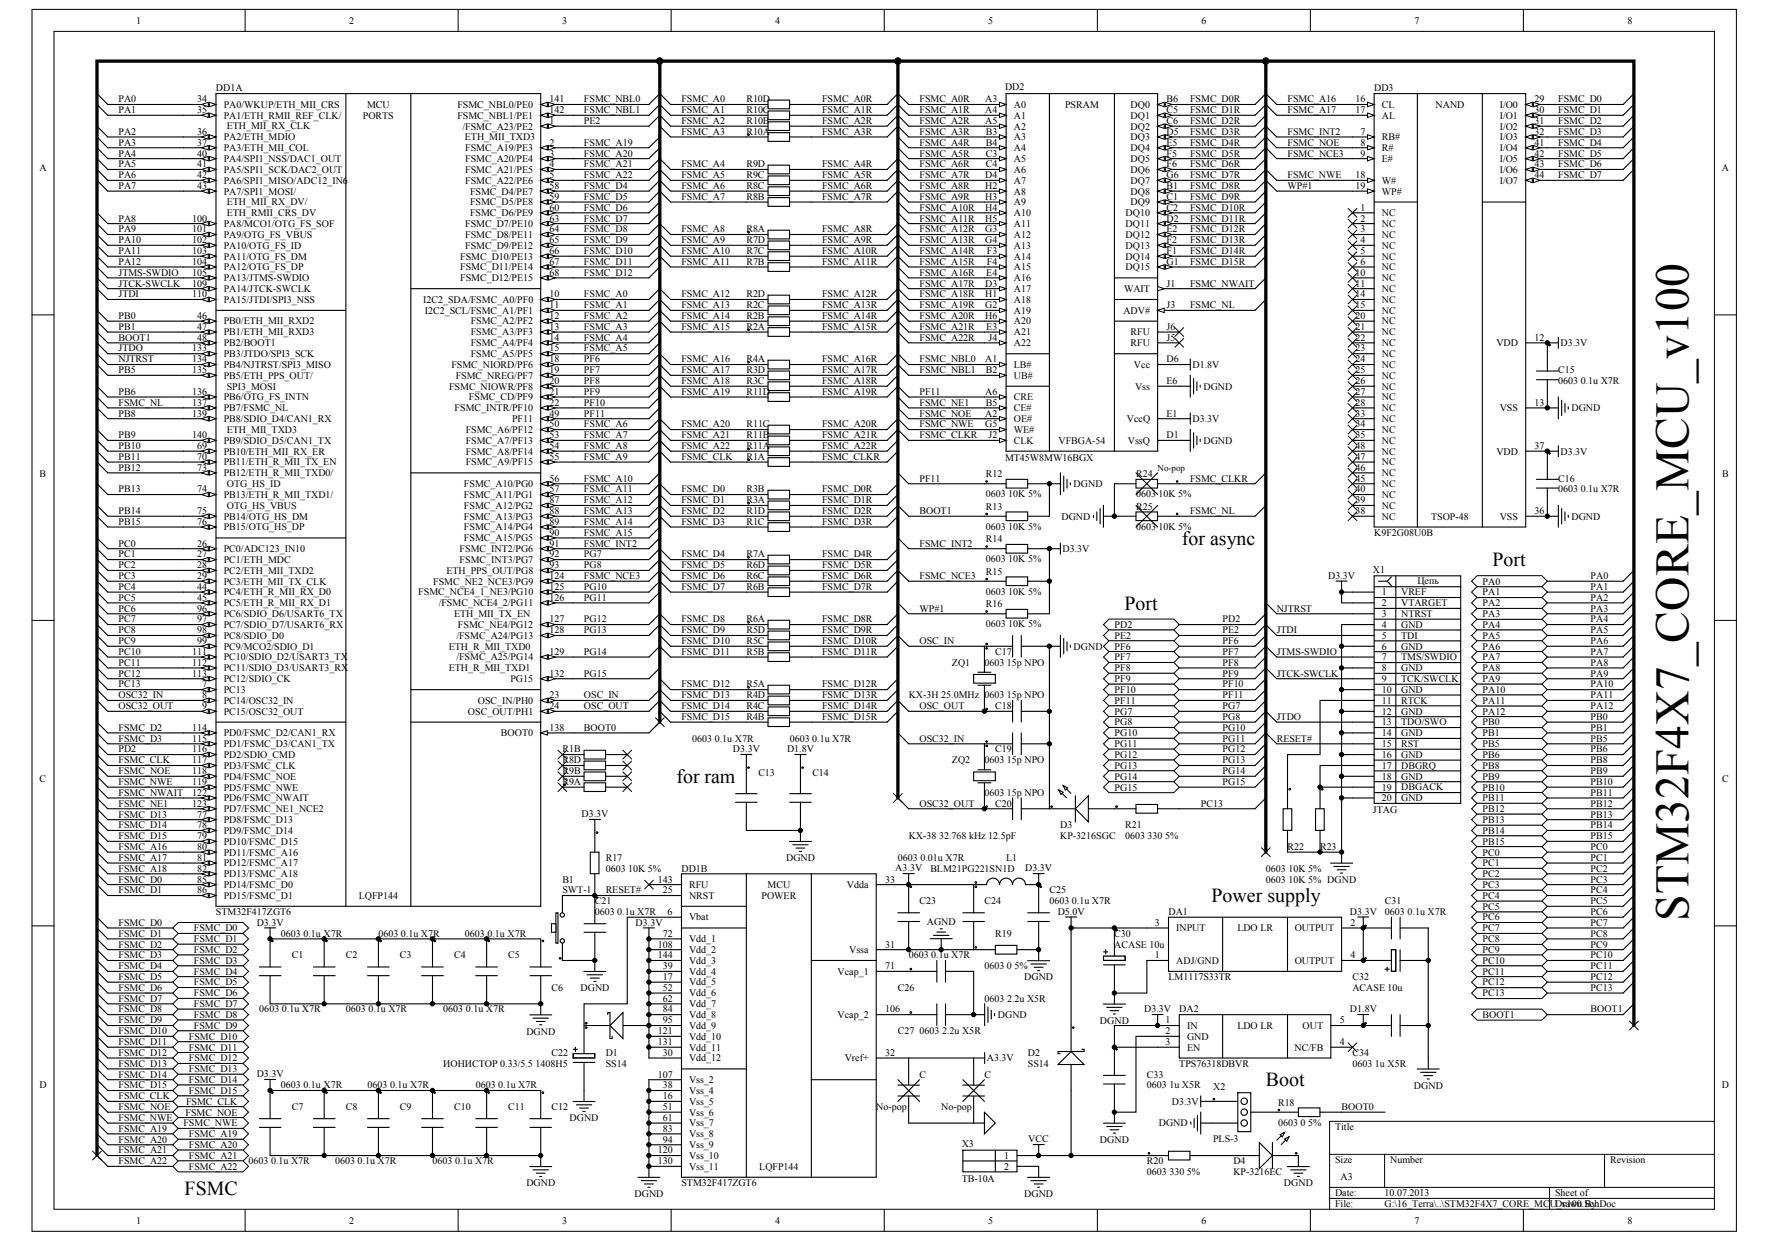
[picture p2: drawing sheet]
<svg xmlns="http://www.w3.org/2000/svg" width="284mm" height="199mm" viewBox="0 0 284 199" stroke-linecap="round" stroke-linejoin="round" font-family="sans-serif">
<defs><g id="words">
<text font-size="7.6" x="270.3" y="147.4" transform="rotate(-90 270.3 147.4)">STM32F4X7_CORE_MCU_v100</text>
<g font-size="3.2">
<text x="189.2" y="87.2">for async</text>
<text x="238.9" y="90.7">Port</text>
<text x="180" y="97.6">Port</text>
<text x="108.3" y="125.4">for ram</text>
<text x="193.9" y="144.5">Power supply</text>
<text x="202.7" y="173.9">Boot</text>
<text x="29.6" y="191.3">FSMC</text>
</g>
<g font-size="1.6">
<text x="21.8" y="3.8">1</text>
<text x="55.9" y="3.8">2</text>
<text x="90" y="3.8">3</text>
<text x="124.1" y="3.8">4</text>
<text x="158.2" y="3.8">5</text>
<text x="192.3" y="3.8">6</text>
<text x="226.4" y="3.8">7</text>
<text x="260.5" y="3.8">8</text>
<text x="19" y="16.4">PA0</text>
<text x="31.6" y="16.4">34</text>
<text x="34.6" y="14.6">DD1A</text>
<text x="35.8" y="17.3">PA0/WKUP/ETH_MII_CRS</text>
<text x="58.8" y="17.3">MCU</text>
<text x="73.2" y="17.3">FSMC_NBL0/PE0</text>
<text x="88" y="16.4">141</text>
<text x="93.5" y="16.4">FSMC_NBL0</text>
<text x="109.1" y="16.4">FSMC_A0</text>
<text x="119.5" y="16.4">R10D</text>
<text x="131.6" y="16.4">FSMC_A0R</text>
<text x="147.2" y="16.4">FSMC_A0R</text>
<text x="157.7" y="16.4">A3</text>
<text x="160.9" y="14.5">DD2</text>
<text x="162.3" y="17.3">A0</text>
<text x="170.5" y="17.3">PSRAM</text>
<text x="181" y="17.3">DQ0</text>
<text x="186.7" y="16.4">B6</text>
<text x="190.5" y="16.4">FSMC_D0R</text>
<text x="206.1" y="16.4">FSMC_A16</text>
<text x="217" y="16.4">16</text>
<text x="220" y="14.6">DD3</text>
<text x="221.2" y="17.3">CL</text>
<text x="229.8" y="17.3">NAND</text>
<text x="240.1" y="17.3">I/O0</text>
<text x="245.6" y="16.4">29</text>
<text x="249.4" y="16.4">FSMC_D0</text>
<text x="19" y="18.1">PA1</text>
<text x="19" y="21.6">PA2</text>
<text x="19" y="23.3">PA3</text>
<text x="31.6" y="18.1">35</text>
<text x="31.6" y="21.6">36</text>
<text x="31.6" y="23.3">37</text>
<text x="35.8" y="19">PA1/ETH_RMII_REF_CLK/</text>
<text x="35.8" y="22.5">PA2/ETH_MDIO</text>
<text x="36.3" y="20.7">ETH_MII_RX_CLK</text>
<text x="58.1" y="19">PORTS</text>
<text x="73.2" y="19">FSMC_NBL1/PE1</text>
<text x="74" y="20.7">/FSMC_A23/PE2</text>
<text x="74.4" y="22.4">ETH_MII_TXD3</text>
<text x="88" y="19.8">1</text>
<text x="88" y="23.3">2</text>
<text x="88" y="18.1">142</text>
<text x="93.5" y="23.3">FSMC_A19</text>
<text x="93.5" y="19.8">PE2</text>
<text x="93.5" y="18.1">FSMC_NBL1</text>
<text x="109.1" y="18.1">FSMC_A1</text>
<text x="109.1" y="19.8">FSMC_A2</text>
<text x="109.1" y="21.6">FSMC_A3</text>
<text x="119.5" y="21.6">R10A</text>
<text x="119.5" y="19.8">R10B</text>
<text x="119.5" y="18.1">R10C</text>
<text x="131.6" y="18.1">FSMC_A1R</text>
<text x="131.6" y="19.8">FSMC_A2R</text>
<text x="131.6" y="21.6">FSMC_A3R</text>
<text x="147.2" y="18.1">FSMC_A1R</text>
<text x="147.2" y="19.8">FSMC_A2R</text>
<text x="147.2" y="21.6">FSMC_A3R</text>
<text x="147.2" y="23.3">FSMC_A4R</text>
<text x="157.7" y="18.1">A4</text>
<text x="157.7" y="19.8">A5</text>
<text x="157.8" y="21.6">B3</text>
<text x="157.8" y="23.3">B4</text>
<text x="162.3" y="19">A1</text>
<text x="162.3" y="20.7">A2</text>
<text x="162.3" y="22.5">A3</text>
<text x="181" y="19">DQ1</text>
<text x="181" y="20.7">DQ2</text>
<text x="181" y="22.5">DQ3</text>
<text x="186.7" y="18.1">C5</text>
<text x="186.7" y="19.8">C6</text>
<text x="186.7" y="21.6">D5</text>
<text x="186.7" y="23.3">E5</text>
<text x="190.5" y="23.3">FSMC_D4R</text>
<text x="190.5" y="19.8">FSMC_D2R</text>
<text x="190.5" y="21.6">FSMC_D3R</text>
<text x="190.5" y="18.1">FSMC_D1R</text>
<text x="206.1" y="18.1">FSMC_A17</text>
<text x="206.1" y="23.3">FSMC_NOE</text>
<text x="206.1" y="21.6">FSMC_INT2</text>
<text x="217" y="18.1">17</text>
<text x="217.8" y="21.6">7</text>
<text x="217.8" y="23.3">8</text>
<text x="221.2" y="22.5">RB#</text>
<text x="221.2" y="19">AL</text>
<text x="240.1" y="19">I/O1</text>
<text x="240.1" y="20.7">I/O2</text>
<text x="240.1" y="22.5">I/O3</text>
<text x="245.6" y="18.1">30</text>
<text x="245.6" y="19.8">31</text>
<text x="245.6" y="21.6">32</text>
<text x="245.6" y="23.3">41</text>
<text x="249.4" y="23.3">FSMC_D4</text>
<text x="249.4" y="19.8">FSMC_D2</text>
<text x="249.4" y="21.6">FSMC_D3</text>
<text x="249.4" y="18.1">FSMC_D1</text>
<text x="6.3" y="27.4">A</text>
<text x="19" y="26.8">PA5</text>
<text x="19" y="28.5">PA6</text>
<text x="19" y="25.1">PA4</text>
<text x="31.6" y="25.1">40</text>
<text x="31.6" y="26.8">41</text>
<text x="31.6" y="28.5">42</text>
<text x="35.8" y="24.2">PA3/ETH_MII_COL</text>
<text x="35.8" y="25.9">PA4/SPI1_NSS/DAC1_OUT</text>
<text x="35.8" y="27.7">PA5/SPI1_SCK/DAC2_OUT</text>
<text x="35.8" y="29.4">PA6/SPI1_MISO/ADC12_IN6</text>
<text x="74.5" y="24.2">FSMC_A19/PE3</text>
<text x="74.5" y="25.9">FSMC_A20/PE4</text>
<text x="74.5" y="27.7">FSMC_A21/PE5</text>
<text x="74.5" y="29.4">FSMC_A22/PE6</text>
<text x="88" y="25.1">3</text>
<text x="88" y="26.8">4</text>
<text x="88" y="28.5">5</text>
<text x="93.5" y="25.1">FSMC_A20</text>
<text x="93.5" y="26.8">FSMC_A21</text>
<text x="93.5" y="28.5">FSMC_A22</text>
<text x="109.1" y="26.8">FSMC_A4</text>
<text x="109.1" y="28.5">FSMC_A5</text>
<text x="119.5" y="28.5">R9C</text>
<text x="119.5" y="26.8">R9D</text>
<text x="131.6" y="26.8">FSMC_A4R</text>
<text x="131.6" y="28.5">FSMC_A5R</text>
<text x="147.2" y="25.1">FSMC_A5R</text>
<text x="147.2" y="26.8">FSMC_A6R</text>
<text x="147.2" y="28.5">FSMC_A7R</text>
<text x="157.7" y="28.5">D4</text>
<text x="157.8" y="25.1">C3</text>
<text x="157.8" y="26.8">C4</text>
<text x="162.3" y="24.2">A4</text>
<text x="162.3" y="25.9">A5</text>
<text x="162.3" y="27.7">A6</text>
<text x="162.3" y="29.4">A7</text>
<text x="181" y="24.2">DQ4</text>
<text x="181" y="25.9">DQ5</text>
<text x="181" y="27.7">DQ6</text>
<text x="181" y="29.4">DQ7</text>
<text x="186.7" y="25.1">F5</text>
<text x="186.7" y="26.8">F6</text>
<text x="186.7" y="28.5">G6</text>
<text x="190.5" y="25.1">FSMC_D5R</text>
<text x="190.5" y="26.8">FSMC_D6R</text>
<text x="190.5" y="28.5">FSMC_D7R</text>
<text x="206.1" y="25.1">FSMC_NCE3</text>
<text x="206.1" y="28.5">FSMC_NWE</text>
<text x="217" y="28.5">18</text>
<text x="217.8" y="25.1">9</text>
<text x="221.2" y="24.2">R#</text>
<text x="221.2" y="25.9">E#</text>
<text x="221.2" y="29.4">W#</text>
<text x="240.1" y="24.2">I/O4</text>
<text x="240.1" y="25.9">I/O5</text>
<text x="240.1" y="27.7">I/O6</text>
<text x="240.1" y="29.4">I/O7</text>
<text x="245.6" y="25.1">42</text>
<text x="245.6" y="26.8">43</text>
<text x="245.6" y="28.5">44</text>
<text x="249.4" y="25.1">FSMC_D5</text>
<text x="249.4" y="26.8">FSMC_D6</text>
<text x="249.4" y="28.5">FSMC_D7</text>
<text x="275.6" y="27.4">A</text>
<text x="19" y="30.3">PA7</text>
<text x="19" y="35.5">PA8</text>
<text x="30.8" y="35.5">100</text>
<text x="31.6" y="30.3">43</text>
<text x="35.8" y="31.1">PA7/SPI1_MOSI/</text>
<text x="36.3" y="32.8">ETH_MII_RX_DV/</text>
<text x="36.3" y="34.6">ETH_RMII_CRS_DV</text>
<text x="75.2" y="31.1">FSMC_D4/PE7</text>
<text x="75.2" y="32.9">FSMC_D5/PE8</text>
<text x="75.2" y="34.6">FSMC_D6/PE9</text>
<text x="88" y="30.3">58</text>
<text x="88" y="32">59</text>
<text x="88" y="33.7">60</text>
<text x="88" y="35.5">63</text>
<text x="93.5" y="30.3">FSMC_D4</text>
<text x="93.5" y="32">FSMC_D5</text>
<text x="93.5" y="33.7">FSMC_D6</text>
<text x="93.5" y="35.5">FSMC_D7</text>
<text x="109.1" y="30.3">FSMC_A6</text>
<text x="109.1" y="32">FSMC_A7</text>
<text x="119.5" y="32">R8B</text>
<text x="119.5" y="30.3">R8C</text>
<text x="131.6" y="30.3">FSMC_A6R</text>
<text x="131.6" y="32">FSMC_A7R</text>
<text x="147.2" y="30.3">FSMC_A8R</text>
<text x="147.2" y="32">FSMC_A9R</text>
<text x="147.2" y="33.7">FSMC_A10R</text>
<text x="147.2" y="35.5">FSMC_A11R</text>
<text x="157.7" y="30.3">H2</text>
<text x="157.7" y="32">H3</text>
<text x="157.7" y="33.7">H4</text>
<text x="157.7" y="35.5">H5</text>
<text x="162.3" y="31.1">A8</text>
<text x="162.3" y="32.9">A9</text>
<text x="162.3" y="34.6">A10</text>
<text x="180.2" y="34.6">DQ10</text>
<text x="181" y="31.1">DQ8</text>
<text x="181" y="32.9">DQ9</text>
<text x="186.7" y="30.3">B1</text>
<text x="186.7" y="32">C1</text>
<text x="186.7" y="33.7">C2</text>
<text x="186.7" y="35.5">D2</text>
<text x="190.5" y="30.3">FSMC_D8R</text>
<text x="190.5" y="32">FSMC_D9R</text>
<text x="190.5" y="33.7">FSMC_D10R</text>
<text x="190.5" y="35.5">FSMC_D11R</text>
<text x="206.1" y="30.3">WP#1</text>
<text x="217" y="30.3">19</text>
<text x="217.8" y="33.7">1</text>
<text x="217.8" y="35.5">2</text>
<text x="221.2" y="34.6">NC</text>
<text x="221.2" y="31.1">WP#</text>
<text x="19" y="37.2">PA9</text>
<text x="19" y="38.9">PA10</text>
<text x="19" y="40.7">PA11</text>
<text x="30.8" y="37.2">101</text>
<text x="30.8" y="38.9">102</text>
<text x="30.8" y="40.7">103</text>
<text x="35.8" y="36.3">PA8/MCO1/OTG_FS_SOF</text>
<text x="35.8" y="38.1">PA9/OTG_FS_VBUS</text>
<text x="35.8" y="39.8">PA10/OTG_FS_ID</text>
<text x="35.8" y="41.6">PA11/OTG_FS_DM</text>
<text x="73.7" y="41.6">FSMC_D10/PE13</text>
<text x="74.5" y="36.3">FSMC_D7/PE10</text>
<text x="74.5" y="38.1">FSMC_D8/PE11</text>
<text x="74.5" y="39.8">FSMC_D9/PE12</text>
<text x="88" y="37.2">64</text>
<text x="88" y="38.9">65</text>
<text x="88" y="40.7">66</text>
<text x="93.5" y="37.2">FSMC_D8</text>
<text x="93.5" y="38.9">FSMC_D9</text>
<text x="93.5" y="40.7">FSMC_D10</text>
<text x="109.1" y="37.2">FSMC_A8</text>
<text x="109.1" y="38.9">FSMC_A9</text>
<text x="109.1" y="40.7">FSMC_A10</text>
<text x="119.5" y="37.2">R8A</text>
<text x="119.5" y="40.7">R7C</text>
<text x="119.5" y="38.9">R7D</text>
<text x="131.6" y="37.2">FSMC_A8R</text>
<text x="131.6" y="38.9">FSMC_A9R</text>
<text x="131.6" y="40.7">FSMC_A10R</text>
<text x="147.2" y="37.2">FSMC_A12R</text>
<text x="147.2" y="38.9">FSMC_A13R</text>
<text x="147.2" y="40.7">FSMC_A14R</text>
<text x="157.7" y="37.2">G3</text>
<text x="157.7" y="38.9">G4</text>
<text x="158" y="40.7">F3</text>
<text x="162.3" y="41.6">A14</text>
<text x="162.3" y="38.1">A12</text>
<text x="162.3" y="39.8">A13</text>
<text x="162.3" y="36.3">A11</text>
<text x="180.2" y="36.3">DQ11</text>
<text x="180.2" y="38.1">DQ12</text>
<text x="180.2" y="41.6">DQ14</text>
<text x="180.2" y="39.8">DQ13</text>
<text x="186.7" y="37.2">E2</text>
<text x="186.7" y="40.7">F1</text>
<text x="186.7" y="38.9">F2</text>
<text x="190.5" y="37.2">FSMC_D12R</text>
<text x="190.5" y="38.9">FSMC_D13R</text>
<text x="190.5" y="40.7">FSMC_D14R</text>
<text x="217.8" y="37.2">3</text>
<text x="217.8" y="38.9">4</text>
<text x="217.8" y="40.7">5</text>
<text x="221.2" y="36.3">NC</text>
<text x="221.2" y="38.1">NC</text>
<text x="221.2" y="39.8">NC</text>
<text x="221.2" y="41.6">NC</text>
<text x="19" y="44.1">JTMS-SWDIO</text>
<text x="19" y="47.6">JTDI</text>
<text x="19" y="42.4">PA12</text>
<text x="19" y="45.9">JTCK-SWCLK</text>
<text x="30.8" y="42.4">104</text>
<text x="30.8" y="44.1">105</text>
<text x="30.8" y="45.9">109</text>
<text x="30.8" y="47.6">110</text>
<text x="35.8" y="43.3">PA12/OTG_FS_DP</text>
<text x="35.8" y="45">PA13/JTMS-SWDIO</text>
<text x="35.8" y="46.7">PA14/JTCK-SWCLK</text>
<text x="73.7" y="43.3">FSMC_D11/PE14</text>
<text x="73.7" y="45">FSMC_D12/PE15</text>
<text x="88" y="47.6">10</text>
<text x="88" y="42.4">67</text>
<text x="88" y="44.1">68</text>
<text x="93.5" y="42.4">FSMC_D11</text>
<text x="93.5" y="44.1">FSMC_D12</text>
<text x="93.5" y="47.6">FSMC_A0</text>
<text x="109.1" y="42.4">FSMC_A11</text>
<text x="109.1" y="47.6">FSMC_A12</text>
<text x="119.5" y="42.4">R7B</text>
<text x="119.5" y="47.6">R2D</text>
<text x="131.6" y="42.4">FSMC_A11R</text>
<text x="131.6" y="47.6">FSMC_A12R</text>
<text x="147.2" y="44.1">FSMC_A16R</text>
<text x="147.2" y="45.9">FSMC_A17R</text>
<text x="147.2" y="47.6">FSMC_A18R</text>
<text x="147.2" y="42.4">FSMC_A15R</text>
<text x="157.7" y="45.9">D3</text>
<text x="157.7" y="47.6">H1</text>
<text x="157.9" y="44.1">E4</text>
<text x="158" y="42.4">F4</text>
<text x="162.3" y="46.7">A17</text>
<text x="162.3" y="45">A16</text>
<text x="162.3" y="43.3">A15</text>
<text x="179.9" y="46.7">WAIT</text>
<text x="180.2" y="43.3">DQ15</text>
<text x="186.7" y="42.4">G1</text>
<text x="186.7" y="45.9">J1</text>
<text x="190.5" y="42.4">FSMC_D15R</text>
<text x="190.5" y="45.9">FSMC_NWAIT</text>
<text x="217" y="44.1">10</text>
<text x="217" y="45.9">11</text>
<text x="217" y="47.6">14</text>
<text x="217.8" y="42.4">6</text>
<text x="221.2" y="43.3">NC</text>
<text x="221.2" y="45">NC</text>
<text x="221.2" y="46.7">NC</text>
<text x="19" y="51.1">PB0</text>
<text x="19" y="52.8">PB1</text>
<text x="31.6" y="51.1">46</text>
<text x="31.6" y="52.8">47</text>
<text x="35.8" y="51.9">PB0/ETH_MII_RXD2</text>
<text x="35.8" y="53.7">PB1/ETH_MII_RXD3</text>
<text x="35.8" y="48.5">PA15/JTDI/SPI3_NSS</text>
<text x="67.7" y="48.5">I2C2_SDA/FSMC_A0/PF0</text>
<text x="68" y="50.2">I2C2_SCL/FSMC_A1/PF1</text>
<text x="75.4" y="51.9">FSMC_A2/PF2</text>
<text x="75.4" y="53.7">FSMC_A3/PF3</text>
<text x="88" y="49.3">11</text>
<text x="88" y="51.1">12</text>
<text x="88" y="52.8">13</text>
<text x="93.5" y="49.3">FSMC_A1</text>
<text x="93.5" y="51.1">FSMC_A2</text>
<text x="93.5" y="52.8">FSMC_A3</text>
<text x="109.1" y="49.3">FSMC_A13</text>
<text x="109.1" y="51.1">FSMC_A14</text>
<text x="109.1" y="52.8">FSMC_A15</text>
<text x="119.5" y="52.8">R2A</text>
<text x="119.5" y="51.1">R2B</text>
<text x="119.5" y="49.3">R2C</text>
<text x="131.6" y="49.3">FSMC_A13R</text>
<text x="131.6" y="51.1">FSMC_A14R</text>
<text x="131.6" y="52.8">FSMC_A15R</text>
<text x="147.2" y="49.3">FSMC_A19R</text>
<text x="147.2" y="51.1">FSMC_A20R</text>
<text x="147.2" y="52.8">FSMC_A21R</text>
<text x="157.7" y="49.3">G2</text>
<text x="157.7" y="51.1">H6</text>
<text x="157.9" y="52.8">E3</text>
<text x="162.3" y="53.7">A21</text>
<text x="162.3" y="50.2">A19</text>
<text x="162.3" y="48.5">A18</text>
<text x="162.3" y="51.9">A20</text>
<text x="179.8" y="50.2">ADV#</text>
<text x="181" y="53.7">RFU</text>
<text x="186.7" y="49.3">J3</text>
<text x="186.7" y="52.8">J6</text>
<text x="190.5" y="49.3">FSMC_NL</text>
<text x="217" y="49.3">15</text>
<text x="217" y="51.1">20</text>
<text x="217" y="52.8">21</text>
<text x="221.2" y="48.5">NC</text>
<text x="221.2" y="50.2">NC</text>
<text x="221.2" y="51.9">NC</text>
<text x="221.2" y="53.7">NC</text>
<text x="19" y="54.5">BOOT1</text>
<text x="19" y="56.3">JTDO</text>
<text x="19" y="58">NJTRST</text>
<text x="19" y="59.7">PB5</text>
<text x="30.8" y="56.3">133</text>
<text x="30.8" y="58">134</text>
<text x="30.8" y="59.7">135</text>
<text x="31.6" y="54.5">48</text>
<text x="35.8" y="55.4">PB2/BOOT1</text>
<text x="35.8" y="57.1">PB3/JTDO/SPI3_SCK</text>
<text x="35.8" y="58.9">PB4/NJTRST/SPI3_MISO</text>
<text x="72.3" y="58.9">FSMC_NIORD/PF6</text>
<text x="75.4" y="55.4">FSMC_A4/PF4</text>
<text x="75.4" y="57.1">FSMC_A5/PF5</text>
<text x="88" y="54.5">14</text>
<text x="88" y="56.3">15</text>
<text x="88" y="58">18</text>
<text x="88" y="59.7">19</text>
<text x="93.5" y="54.5">FSMC_A4</text>
<text x="93.5" y="56.3">FSMC_A5</text>
<text x="93.5" y="58">PF6</text>
<text x="93.5" y="59.7">PF7</text>
<text x="109.1" y="58">FSMC_A16</text>
<text x="109.1" y="59.7">FSMC_A17</text>
<text x="119.5" y="58">R4A</text>
<text x="119.5" y="59.7">R3D</text>
<text x="131.6" y="58">FSMC_A16R</text>
<text x="131.6" y="59.7">FSMC_A17R</text>
<text x="147.2" y="54.5">FSMC_A22R</text>
<text x="147.2" y="59.7">FSMC_NBL1</text>
<text x="147.2" y="58">FSMC_NBL0</text>
<text x="157.7" y="58">A1</text>
<text x="157.8" y="59.7">B2</text>
<text x="158.3" y="54.5">J4</text>
<text x="162.3" y="58.9">LB#</text>
<text x="162.3" y="55.4">A22</text>
<text x="181" y="55.4">RFU</text>
<text x="181.5" y="58.9">Vcc</text>
<text x="186.7" y="58">D6</text>
<text x="186.7" y="54.5">J5</text>
<text x="190.9" y="58.9">D1.8V</text>
<text x="217" y="54.5">22</text>
<text x="217" y="56.3">23</text>
<text x="217" y="58">24</text>
<text x="217" y="59.7">25</text>
<text x="221.2" y="55.4">NC</text>
<text x="221.2" y="57.1">NC</text>
<text x="221.2" y="58.9">NC</text>
<text x="239.5" y="55.4">VDD</text>
<text x="245.6" y="54.5">12</text>
<text x="249.4" y="59.7">C15</text>
<text x="249.8" y="55.4">D3.3V</text>
<text x="19" y="63.2">PB6</text>
<text x="19" y="64.9">FSMC_NL</text>
<text x="30.8" y="63.2">136</text>
<text x="30.8" y="64.9">137</text>
<text x="35.8" y="60.6">PB5/ETH_PPS_OUT/</text>
<text x="35.8" y="64.1">PB6/OTG_FS_INTN</text>
<text x="35.8" y="65.8">PB7/FSMC_NL</text>
<text x="36.3" y="62.4">SPI3_MOSI</text>
<text x="71.9" y="62.4">FSMC_NIOWR/PF8</text>
<text x="72.8" y="65.8">FSMC_INTR/PF10</text>
<text x="72.9" y="60.6">FSMC_NREG/PF7</text>
<text x="75.1" y="64.1">FSMC_CD/PF9</text>
<text x="88" y="61.5">20</text>
<text x="88" y="63.2">21</text>
<text x="88" y="64.9">22</text>
<text x="93.5" y="64.9">PF10</text>
<text x="93.5" y="61.5">PF8</text>
<text x="93.5" y="63.2">PF9</text>
<text x="109.1" y="61.5">FSMC_A18</text>
<text x="109.1" y="63.2">FSMC_A19</text>
<text x="119.5" y="63.2">R11D</text>
<text x="119.5" y="61.5">R3C</text>
<text x="131.6" y="61.5">FSMC_A18R</text>
<text x="131.6" y="63.2">FSMC_A19R</text>
<text x="147.2" y="64.9">FSMC_NE1</text>
<text x="147.2" y="63.2">PF11</text>
<text x="157.7" y="63.2">A6</text>
<text x="157.8" y="64.9">B5</text>
<text x="162.3" y="64.1">CRE</text>
<text x="162.3" y="60.6">UB#</text>
<text x="162.3" y="65.8">CE#</text>
<text x="181.7" y="62.4">Vss</text>
<text x="186.7" y="61.5">E6</text>
<text x="192.7" y="62.4">DGND</text>
<text x="217" y="61.5">26</text>
<text x="217" y="63.2">27</text>
<text x="217" y="64.9">28</text>
<text x="221.2" y="60.6">NC</text>
<text x="221.2" y="62.4">NC</text>
<text x="221.2" y="64.1">NC</text>
<text x="221.2" y="65.8">NC</text>
<text x="240.1" y="65.8">VSS</text>
<text x="245.6" y="64.9">13</text>
<text x="249.4" y="61.5">0603 0.1u X7R</text>
<text x="251.6" y="65.8">DGND</text>
<text x="19" y="71.9">PB10</text>
<text x="19" y="66.7">PB8</text>
<text x="19" y="70.1">PB9</text>
<text x="30.8" y="66.7">139</text>
<text x="30.8" y="70.1">140</text>
<text x="31.6" y="71.9">69</text>
<text x="35.8" y="67.6">PB8/SDIO_D4/CAN1_RX</text>
<text x="35.8" y="71">PB9/SDIO_D5/CAN1_TX</text>
<text x="36.3" y="69.3">ETH_MII_TXD3</text>
<text x="74.6" y="69.3">FSMC_A6/PF12</text>
<text x="74.6" y="71">FSMC_A7/PF13</text>
<text x="82" y="67.6">PF11</text>
<text x="88" y="66.7">49</text>
<text x="88" y="68.4">50</text>
<text x="88" y="70.1">53</text>
<text x="88" y="71.9">54</text>
<text x="93.5" y="68.4">FSMC_A6</text>
<text x="93.5" y="70.1">FSMC_A7</text>
<text x="93.5" y="71.9">FSMC_A8</text>
<text x="93.5" y="66.7">PF11</text>
<text x="109.1" y="68.4">FSMC_A20</text>
<text x="109.1" y="70.1">FSMC_A21</text>
<text x="109.1" y="71.9">FSMC_A22</text>
<text x="119.5" y="71.9">R11A</text>
<text x="119.5" y="70.1">R11B</text>
<text x="119.5" y="68.4">R11C</text>
<text x="131.6" y="68.4">FSMC_A20R</text>
<text x="131.6" y="70.1">FSMC_A21R</text>
<text x="131.6" y="71.9">FSMC_A22R</text>
<text x="147.2" y="70.1">FSMC_CLKR</text>
<text x="147.2" y="66.7">FSMC_NOE</text>
<text x="147.2" y="68.4">FSMC_NWE</text>
<text x="157.7" y="66.7">A2</text>
<text x="157.7" y="68.4">G5</text>
<text x="158.3" y="70.1">J2</text>
<text x="162.3" y="67.6">OE#</text>
<text x="162.3" y="69.3">WE#</text>
<text x="162.3" y="71">CLK</text>
<text x="169.4" y="71">VFBGA-54</text>
<text x="180.4" y="67.6">VccQ</text>
<text x="180.6" y="71">VssQ</text>
<text x="186.7" y="70.1">D1</text>
<text x="186.7" y="66.7">E1</text>
<text x="190.9" y="67.6">D3.3V</text>
<text x="192.7" y="71">DGND</text>
<text x="217" y="66.7">33</text>
<text x="217" y="68.4">34</text>
<text x="217" y="70.1">35</text>
<text x="217" y="71.9">48</text>
<text x="221.2" y="67.6">NC</text>
<text x="221.2" y="69.3">NC</text>
<text x="221.2" y="71">NC</text>
<text x="245.6" y="71.9">37</text>
<text x="6.3" y="76.3">B</text>
<text x="19" y="73.6">PB11</text>
<text x="19" y="75.4">PB12</text>
<text x="31.6" y="73.6">70</text>
<text x="31.6" y="75.4">73</text>
<text x="35.8" y="72.8">PB10/ETH_MII_RX_ER</text>
<text x="35.8" y="74.5">PB11/ETH_R_MII_TX_EN</text>
<text x="35.8" y="76.2">PB12/ETH_R_MII_TXD0/</text>
<text x="36.3" y="77.9">OTG_HS_ID</text>
<text x="74.3" y="78">FSMC_A10/PG0</text>
<text x="74.6" y="72.8">FSMC_A8/PF14</text>
<text x="74.6" y="74.5">FSMC_A9/PF15</text>
<text x="88" y="73.6">55</text>
<text x="88" y="77.1">56</text>
<text x="93.5" y="73.6">FSMC_A9</text>
<text x="93.5" y="77.1">FSMC_A10</text>
<text x="109.1" y="73.6">FSMC_CLK</text>
<text x="119.5" y="73.6">R1A</text>
<text x="131.6" y="73.6">FSMC_CLKR</text>
<text x="147.2" y="77.1">PF11</text>
<text x="157.8" y="76.4">R12</text>
<text x="160.9" y="73.8">MT45W8MW16BGX</text>
<text x="171.9" y="78">DGND</text>
<text x="181.9" y="76.4">R24</text>
<text x="190.5" y="77.1">FSMC_CLKR</text>
<text x="217" y="77.1">45</text>
<text x="217" y="75.4">46</text>
<text x="217" y="73.6">47</text>
<text x="221.2" y="78">NC</text>
<text x="221.2" y="76.2">NC</text>
<text x="221.2" y="74.5">NC</text>
<text x="221.2" y="72.8">NC</text>
<text x="239.5" y="72.8">VDD</text>
<text x="249.4" y="77.1">C16</text>
<text x="249.8" y="72.8">D3.3V</text>
<text x="275.7" y="76.3">B</text>
<text x="19" y="82.3">PB14</text>
<text x="19" y="78.8">PB13</text>
<text x="31.6" y="78.8">74</text>
<text x="31.6" y="82.3">75</text>
<text x="35.8" y="79.7">PB13/ETH_R_MII_TXD1/</text>
<text x="35.8" y="83.2">PB14/OTG_HS_DM</text>
<text x="36.3" y="81.4">OTG_HS_VBUS</text>
<text x="74.3" y="79.7">FSMC_A11/PG1</text>
<text x="74.3" y="81.4">FSMC_A12/PG2</text>
<text x="74.3" y="83.2">FSMC_A13/PG3</text>
<text x="88" y="78.8">57</text>
<text x="88" y="80.6">87</text>
<text x="88" y="82.3">88</text>
<text x="93.5" y="78.8">FSMC_A11</text>
<text x="93.5" y="80.6">FSMC_A12</text>
<text x="93.5" y="82.3">FSMC_A13</text>
<text x="109.1" y="82.3">FSMC_D2</text>
<text x="109.1" y="78.8">FSMC_D0</text>
<text x="109.1" y="80.6">FSMC_D1</text>
<text x="119.5" y="80.6">R3A</text>
<text x="119.5" y="78.8">R3B</text>
<text x="119.5" y="82.3">R1D</text>
<text x="131.6" y="82.3">FSMC_D2R</text>
<text x="131.6" y="78.8">FSMC_D0R</text>
<text x="131.6" y="80.6">FSMC_D1R</text>
<text x="147.2" y="82.3">BOOT1</text>
<text x="157.8" y="79.6">0603 10K 5%</text>
<text x="157.8" y="81.6">R13</text>
<text x="169.9" y="83.2">DGND</text>
<text x="181.9" y="79.6">0603 10K 5%</text>
<text x="181.9" y="81.6">R25</text>
<text x="190.5" y="82.3">FSMC_NL</text>
<text x="217" y="82.3">38</text>
<text x="217" y="80.6">39</text>
<text x="217" y="78.8">40</text>
<text x="221.2" y="83.2">NC</text>
<text x="221.2" y="81.4">NC</text>
<text x="221.2" y="79.7">NC</text>
<text x="229.1" y="83.2">TSOP-48</text>
<text x="240.1" y="83.2">VSS</text>
<text x="245.6" y="82.3">36</text>
<text x="249.4" y="78.8">0603 0.1u X7R</text>
<text x="251.6" y="83.2">DGND</text>
<text x="19" y="84">PB15</text>
<text x="19" y="89.2">PC1</text>
<text x="19" y="87.5">PC0</text>
<text x="31.6" y="87.5">26</text>
<text x="31.6" y="89.2">27</text>
<text x="31.6" y="84">76</text>
<text x="35.8" y="88.4">PC0/ADC123_IN10</text>
<text x="35.8" y="84.9">PB15/OTG_HS_DP</text>
<text x="73.6" y="88.4">FSMC_INT2/PG6</text>
<text x="74.3" y="84.9">FSMC_A14/PG4</text>
<text x="74.3" y="86.6">FSMC_A15/PG5</text>
<text x="88" y="84">89</text>
<text x="88" y="85.8">90</text>
<text x="88" y="87.5">91</text>
<text x="88" y="89.2">92</text>
<text x="93.5" y="84">FSMC_A14</text>
<text x="93.5" y="85.8">FSMC_A15</text>
<text x="93.5" y="87.5">FSMC_INT2</text>
<text x="93.5" y="89.2">PG7</text>
<text x="109.1" y="89.2">FSMC_D4</text>
<text x="109.1" y="84">FSMC_D3</text>
<text x="119.5" y="89.2">R7A</text>
<text x="119.5" y="84">R1C</text>
<text x="131.6" y="89.2">FSMC_D4R</text>
<text x="131.6" y="84">FSMC_D3R</text>
<text x="147.2" y="87.5">FSMC_INT2</text>
<text x="157.8" y="86.8">R14</text>
<text x="157.8" y="90">0603 10K 5%</text>
<text x="157.8" y="84.8">0603 10K 5%</text>
<text x="170.1" y="88.4">D3.3V</text>
<text x="181.9" y="84.8">0603 10K 5%</text>
<text x="220" y="85.8">K9F2G08U0B</text>
<text x="19" y="94.4">PC4</text>
<text x="19" y="92.7">PC3</text>
<text x="19" y="91">PC2</text>
<text x="31.6" y="91">28</text>
<text x="31.6" y="92.7">29</text>
<text x="31.6" y="94.4">44</text>
<text x="35.8" y="90.1">PC1/ETH_MDC</text>
<text x="35.8" y="91.9">PC2/ETH_MII_TXD2</text>
<text x="35.8" y="93.6">PC3/ETH_MII_TX_CLK</text>
<text x="35.8" y="95.3">PC4/ETH_R_MII_RX_D0</text>
<text x="67" y="95.3">FSMC_NCE4_1_NE3/PG10</text>
<text x="69.3" y="93.6">FSMC_NE2_NCE3/PG9</text>
<text x="71.5" y="91.9">ETH_PPS_OUT/PG8</text>
<text x="73.6" y="90.1">FSMC_INT3/PG7</text>
<text x="88" y="91">93</text>
<text x="88" y="92.7">124</text>
<text x="88" y="94.4">125</text>
<text x="93.5" y="91">PG8</text>
<text x="93.5" y="94.4">PG10</text>
<text x="93.5" y="92.7">FSMC_NCE3</text>
<text x="109.1" y="91">FSMC_D5</text>
<text x="109.1" y="92.7">FSMC_D6</text>
<text x="109.1" y="94.4">FSMC_D7</text>
<text x="119.5" y="94.4">R6B</text>
<text x="119.5" y="92.7">R6C</text>
<text x="119.5" y="91">R6D</text>
<text x="131.6" y="91">FSMC_D5R</text>
<text x="131.6" y="92.7">FSMC_D6R</text>
<text x="131.6" y="94.4">FSMC_D7R</text>
<text x="147.2" y="92.7">FSMC_NCE3</text>
<text x="157.8" y="92">R15</text>
<text x="157.8" y="95.2">0603 10K 5%</text>
<text x="212.6" y="92.7">D3.3V</text>
<text x="219.8" y="91.7">X1</text>
<text x="221.2" y="95.3">1</text>
<text x="224.3" y="95.3">VREF</text>
<text x="226.9" y="93.6">Цепь</text>
<text x="237.3" y="95.3">PA1</text>
<text x="237.3" y="93.6">PA0</text>
<text x="254.6" y="94.4">PA1</text>
<text x="254.6" y="92.7">PA0</text>
<text x="19" y="97.9">PC6</text>
<text x="19" y="96.2">PC5</text>
<text x="19" y="99.6">PC7</text>
<text x="19" y="101.4">PC8</text>
<text x="31.6" y="96.2">45</text>
<text x="31.6" y="97.9">96</text>
<text x="31.6" y="99.6">97</text>
<text x="31.6" y="101.4">98</text>
<text x="35.8" y="97">PC5/ETH_R_MII_RX_D1</text>
<text x="35.8" y="98.8">PC6/SDIO_D6/USART6_TX</text>
<text x="35.8" y="100.5">PC7/SDIO_D7/USART6_RX</text>
<text x="70.2" y="97">/FSMC_NCE4_2/PG11</text>
<text x="72.7" y="98.8">ETH_MII_TX_EN</text>
<text x="73.3" y="100.5">FSMC_NE4/PG12</text>
<text x="88" y="96.2">126</text>
<text x="88" y="99.6">127</text>
<text x="88" y="101.4">128</text>
<text x="93.5" y="99.6">PG12</text>
<text x="93.5" y="101.4">PG13</text>
<text x="93.5" y="96.2">PG11</text>
<text x="109.1" y="99.6">FSMC_D8</text>
<text x="109.1" y="101.4">FSMC_D9</text>
<text x="119.5" y="99.6">R6A</text>
<text x="119.5" y="101.4">R5D</text>
<text x="131.6" y="99.6">FSMC_D8R</text>
<text x="131.6" y="101.4">FSMC_D9R</text>
<text x="147.2" y="97.9">WP#1</text>
<text x="157.8" y="97.2">R16</text>
<text x="157.8" y="100.4">0603 10K 5%</text>
<text x="178.4" y="100.5">PD2</text>
<text x="195.7" y="99.6">PD2</text>
<text x="195.7" y="101.4">PE2</text>
<text x="204.4" y="101.4">JTDI</text>
<text x="204.4" y="97.9">NJTRST</text>
<text x="221.2" y="97">2</text>
<text x="221.2" y="98.8">3</text>
<text x="221.2" y="100.5">4</text>
<text x="224.3" y="97">VTARGET</text>
<text x="224.3" y="98.8">NTRST</text>
<text x="224.3" y="100.5">GND</text>
<text x="237.3" y="100.5">PA4</text>
<text x="237.3" y="98.8">PA3</text>
<text x="237.3" y="97">PA2</text>
<text x="254.6" y="99.6">PA4</text>
<text x="254.6" y="97.9">PA3</text>
<text x="254.6" y="96.2">PA2</text>
<text x="254.6" y="101.4">PA5</text>
<text x="19" y="103.1">PC9</text>
<text x="19" y="104.8">PC10</text>
<text x="19" y="106.6">PC11</text>
<text x="30.8" y="104.8">111</text>
<text x="30.8" y="106.6">112</text>
<text x="31.6" y="103.1">99</text>
<text x="35.8" y="102.2">PC8/SDIO_D0</text>
<text x="35.8" y="104">PC9/MCO2/SDIO_D1</text>
<text x="35.8" y="105.7">PC10/SDIO_D2/USART3_TX</text>
<text x="35.8" y="107.4">PC11/SDIO_D3/USART3_RX</text>
<text x="71.8" y="104">ETH_R_MII_TXD0</text>
<text x="71.8" y="107.4">ETH_R_MII_TXD1</text>
<text x="73.1" y="102.2">/FSMC_A24/PG13</text>
<text x="73.1" y="105.7">/FSMC_A25/PG14</text>
<text x="88" y="104.8">129</text>
<text x="93.5" y="104.8">PG14</text>
<text x="109.1" y="103.1">FSMC_D10</text>
<text x="109.1" y="104.8">FSMC_D11</text>
<text x="119.5" y="104.8">R5B</text>
<text x="119.5" y="103.1">R5C</text>
<text x="131.6" y="103.1">FSMC_D10R</text>
<text x="131.6" y="104.8">FSMC_D11R</text>
<text x="147.2" y="103.1">OSC_IN</text>
<text x="152.4" y="106.6">ZQ1</text>
<text x="157.6" y="106.6">0603 15p NPO</text>
<text x="159.3" y="104.8">C17</text>
<text x="171.9" y="104">DGND</text>
<text x="178.4" y="102.2">PE2</text>
<text x="178.4" y="104">PF6</text>
<text x="178.4" y="105.7">PF7</text>
<text x="178.4" y="107.4">PF8</text>
<text x="195.7" y="103.1">PF6</text>
<text x="195.7" y="104.8">PF7</text>
<text x="195.7" y="106.6">PF8</text>
<text x="204.4" y="104.8">JTMS-SWDIO</text>
<text x="221.2" y="102.2">5</text>
<text x="221.2" y="104">6</text>
<text x="221.2" y="105.7">7</text>
<text x="221.2" y="107.4">8</text>
<text x="224.3" y="104">GND</text>
<text x="224.3" y="107.4">GND</text>
<text x="224.3" y="102.2">TDI</text>
<text x="224.3" y="105.7">TMS/SWDIO</text>
<text x="237.3" y="102.2">PA5</text>
<text x="237.3" y="104">PA6</text>
<text x="237.3" y="105.7">PA7</text>
<text x="237.3" y="107.4">PA8</text>
<text x="254.6" y="103.1">PA6</text>
<text x="254.6" y="104.8">PA7</text>
<text x="254.6" y="106.6">PA8</text>
<text x="19" y="110">PC13</text>
<text x="19" y="108.3">PC12</text>
<text x="19" y="111.8">OSC32_IN</text>
<text x="19" y="113.5">OSC32_OUT</text>
<text x="30.8" y="108.3">113</text>
<text x="32.4" y="110">7</text>
<text x="32.4" y="111.8">8</text>
<text x="32.4" y="113.5">9</text>
<text x="35.8" y="110.9">PC13</text>
<text x="35.8" y="112.7">PC14/OSC32_IN</text>
<text x="35.8" y="109.2">PC12/SDIO_CK</text>
<text x="76.5" y="112.7">OSC_IN/PH0</text>
<text x="81.7" y="109.2">PG15</text>
<text x="88" y="111.8">23</text>
<text x="88" y="113.5">24</text>
<text x="88" y="108.3">132</text>
<text x="93.5" y="108.3">PG15</text>
<text x="93.5" y="111.8">OSC_IN</text>
<text x="93.5" y="113.5">OSC_OUT</text>
<text x="109.1" y="110">FSMC_D12</text>
<text x="109.1" y="111.8">FSMC_D13</text>
<text x="109.1" y="113.5">FSMC_D14</text>
<text x="119.5" y="113.5">R4C</text>
<text x="119.5" y="111.8">R4D</text>
<text x="119.5" y="110">R5A</text>
<text x="131.6" y="110">FSMC_D12R</text>
<text x="131.6" y="111.8">FSMC_D13R</text>
<text x="131.6" y="113.5">FSMC_D14R</text>
<text x="145.5" y="111.8">KX-3H 25.0MHz</text>
<text x="147.2" y="113.5">OSC_OUT</text>
<text x="157.6" y="111.8">0603 15p NPO</text>
<text x="159.3" y="113.5">C18</text>
<text x="178.4" y="109.2">PF9</text>
<text x="178.4" y="110.9">PF10</text>
<text x="178.4" y="112.7">PF11</text>
<text x="195.7" y="110">PF10</text>
<text x="195.7" y="108.3">PF9</text>
<text x="195.7" y="111.8">PF11</text>
<text x="195.7" y="113.5">PG7</text>
<text x="204.4" y="108.3">JTCK-SWCLK</text>
<text x="221.2" y="109.2">9</text>
<text x="221.2" y="110.9">10</text>
<text x="221.2" y="112.7">11</text>
<text x="224.3" y="110.9">GND</text>
<text x="224.3" y="109.2">TCK/SWCLK</text>
<text x="224.3" y="112.7">RTCK</text>
<text x="237.3" y="109.2">PA9</text>
<text x="237.3" y="110.9">PA10</text>
<text x="237.3" y="112.7">PA11</text>
<text x="254.6" y="113.5">PA12</text>
<text x="254.6" y="108.3">PA9</text>
<text x="254.6" y="110">PA10</text>
<text x="254.6" y="111.8">PA11</text>
<text x="19" y="117">FSMC_D2</text>
<text x="19" y="118.7">FSMC_D3</text>
<text x="30.8" y="117">114</text>
<text x="30.8" y="118.7">115</text>
<text x="35.8" y="114.4">PC15/OSC32_OUT</text>
<text x="35.8" y="117.9">PD0/FSMC_D2/CAN1_RX</text>
<text x="35.8" y="119.6">PD1/FSMC_D3/CAN1_TX</text>
<text x="74.9" y="114.4">OSC_OUT/PH1</text>
<text x="80.2" y="117.9">BOOT0</text>
<text x="88" y="117">138</text>
<text x="93.5" y="117">BOOT0</text>
<text x="109.1" y="115.2">FSMC_D15</text>
<text x="110.8" y="118.7">0603 0.1u X7R</text>
<text x="119.5" y="115.2">R4B</text>
<text x="126.4" y="118.7">0603 0.1u X7R</text>
<text x="131.6" y="115.2">FSMC_D15R</text>
<text x="147.2" y="118.7">OSC32_IN</text>
<text x="178.4" y="114.4">PG7</text>
<text x="178.4" y="116.1">PG8</text>
<text x="178.4" y="117.9">PG10</text>
<text x="178.4" y="119.6">PG11</text>
<text x="195.7" y="115.2">PG8</text>
<text x="195.7" y="117">PG10</text>
<text x="195.7" y="118.7">PG11</text>
<text x="204.4" y="115.2">JTDO</text>
<text x="204.4" y="118.7">RESET#</text>
<text x="221.2" y="114.4">12</text>
<text x="221.2" y="116.1">13</text>
<text x="221.2" y="117.9">14</text>
<text x="221.2" y="119.6">15</text>
<text x="224.3" y="114.4">GND</text>
<text x="224.3" y="117.9">GND</text>
<text x="224.3" y="116.1">TDO/SWO</text>
<text x="224.3" y="119.6">RST</text>
<text x="237.3" y="114.4">PA12</text>
<text x="237.3" y="119.6">PB5</text>
<text x="237.3" y="117.9">PB1</text>
<text x="237.3" y="116.1">PB0</text>
<text x="254.6" y="118.7">PB5</text>
<text x="254.6" y="117">PB1</text>
<text x="254.6" y="115.2">PB0</text>
<text x="6.3" y="125.2">C</text>
<text x="19" y="120.4">PD2</text>
<text x="19" y="122.2">FSMC_CLK</text>
<text x="19" y="123.9">FSMC_NOE</text>
<text x="19" y="125.7">FSMC_NWE</text>
<text x="30.8" y="120.4">116</text>
<text x="30.8" y="122.2">117</text>
<text x="30.8" y="123.9">118</text>
<text x="30.8" y="125.7">119</text>
<text x="35.8" y="121.3">PD2/SDIO_CMD</text>
<text x="35.8" y="123.1">PD3/FSMC_CLK</text>
<text x="35.8" y="124.8">PD4/FSMC_NOE</text>
<text x="90" y="122.2">R8D</text>
<text x="90" y="120.4">R1B</text>
<text x="90" y="125.7">R9A</text>
<text x="90" y="123.9">R9B</text>
<text x="117.3" y="120.4">D3.3V</text>
<text x="121.4" y="124.2">C13</text>
<text x="126" y="120.4">D1.8V</text>
<text x="130" y="124.2">C14</text>
<text x="152.4" y="122.2">ZQ2</text>
<text x="157.6" y="122.2">0603 15p NPO</text>
<text x="159.3" y="120.4">C19</text>
<text x="178.4" y="121.3">PG12</text>
<text x="178.4" y="123.1">PG13</text>
<text x="178.4" y="124.8">PG14</text>
<text x="195.7" y="120.4">PG12</text>
<text x="195.7" y="122.2">PG13</text>
<text x="195.7" y="123.9">PG14</text>
<text x="195.7" y="125.7">PG15</text>
<text x="221.2" y="121.3">16</text>
<text x="221.2" y="123.1">17</text>
<text x="221.2" y="124.8">18</text>
<text x="224.3" y="121.3">GND</text>
<text x="224.3" y="124.8">GND</text>
<text x="224.3" y="123">DBGRQ</text>
<text x="237.3" y="121.3">PB6</text>
<text x="237.3" y="123.1">PB8</text>
<text x="237.3" y="124.8">PB9</text>
<text x="254.6" y="125.7">PB10</text>
<text x="254.6" y="120.4">PB6</text>
<text x="254.6" y="122.2">PB8</text>
<text x="254.6" y="123.9">PB9</text>
<text x="275.7" y="125.2">C</text>
<text x="19" y="127.4">FSMC_NWAIT</text>
<text x="19" y="129.1">FSMC_NE1</text>
<text x="19" y="130.9">FSMC_D13</text>
<text x="30.8" y="127.4">122</text>
<text x="30.8" y="129.1">123</text>
<text x="31.6" y="130.9">77</text>
<text x="35.8" y="131.7">PD8/FSMC_D13</text>
<text x="35.8" y="126.5">PD5/FSMC_NWE</text>
<text x="35.8" y="128.3">PD6/FSMC_NWAIT</text>
<text x="35.8" y="130">PD7/FSMC_NE1_NCE2</text>
<text x="93.1" y="130.8">D3.3V</text>
<text x="147.2" y="129.1">OSC32_OUT</text>
<text x="157.6" y="127.4">0603 15p NPO</text>
<text x="159.3" y="129.1">C20</text>
<text x="178.4" y="126.5">PG15</text>
<text x="192.3" y="129.1">PC13</text>
<text x="219.8" y="130.2">JTAG</text>
<text x="221.2" y="126.5">19</text>
<text x="221.2" y="128.3">20</text>
<text x="224.3" y="128.2">GND</text>
<text x="224.3" y="126.5">DBGACK</text>
<text x="237.3" y="126.5">PB10</text>
<text x="237.3" y="128.3">PB11</text>
<text x="237.3" y="130">PB12</text>
<text x="237.3" y="131.7">PB13</text>
<text x="254.6" y="127.4">PB11</text>
<text x="254.6" y="129.1">PB12</text>
<text x="254.6" y="130.9">PB13</text>
<text x="19" y="132.6">FSMC_D14</text>
<text x="19" y="134.3">FSMC_D15</text>
<text x="19" y="136.1">FSMC_A16</text>
<text x="19" y="137.8">FSMC_A17</text>
<text x="31.6" y="132.6">78</text>
<text x="31.6" y="134.3">79</text>
<text x="31.6" y="136.1">80</text>
<text x="31.6" y="137.8">81</text>
<text x="35.8" y="133.5">PD9/FSMC_D14</text>
<text x="35.8" y="135.2">PD10/FSMC_D15</text>
<text x="35.8" y="136.9">PD11/FSMC_A16</text>
<text x="97" y="137.8">R17</text>
<text x="125.8" y="137.9">DGND</text>
<text x="143.7" y="137.8">0603 0.01u X7R</text>
<text x="145.5" y="134.3">KX-38 32.768 kHz 12.5pF</text>
<text x="161.1" y="137.8">L1</text>
<text x="169.7" y="132.6">D3</text>
<text x="169.7" y="134.3">KP-3216SGC</text>
<text x="180.1" y="132.6">R21</text>
<text x="180.1" y="134.3">0603 330 5%</text>
<text x="206.1" y="136.1">R22</text>
<text x="211.3" y="136.1">R23</text>
<text x="237.3" y="133.5">PB14</text>
<text x="237.3" y="135.2">PB15</text>
<text x="237.3" y="136.9">PC0</text>
<text x="254.6" y="132.6">PB14</text>
<text x="254.6" y="134.3">PB15</text>
<text x="254.6" y="137.8">PC1</text>
<text x="254.6" y="136.1">PC0</text>
<text x="19" y="139.5">FSMC_A18</text>
<text x="19" y="141.3">FSMC_D0</text>
<text x="19" y="143">FSMC_D1</text>
<text x="31.6" y="139.5">82</text>
<text x="31.6" y="141.3">85</text>
<text x="31.6" y="143">86</text>
<text x="35.8" y="138.7">PD12/FSMC_A17</text>
<text x="35.8" y="140.4">PD13/FSMC_A18</text>
<text x="35.8" y="142.2">PD14/FSMC_D0</text>
<text x="35.8" y="143.9">PD15/FSMC_D1</text>
<text x="57.4" y="143.9">LQFP144</text>
<text x="90" y="141.3">B1</text>
<text x="90" y="143">SWT-1</text>
<text x="97" y="143">RESET#</text>
<text x="97" y="139.5">0603 10K 5%</text>
<text x="105.3" y="141.3">143</text>
<text x="106.1" y="143">25</text>
<text x="109.1" y="139.5">DD1B</text>
<text x="110.3" y="143.9">NRST</text>
<text x="110.3" y="142.2">RFU</text>
<text x="121.9" y="143.9">POWER</text>
<text x="122.9" y="142.2">MCU</text>
<text x="135.6" y="142.2">Vdda</text>
<text x="141.7" y="141.3">33</text>
<text x="143.3" y="139.5">A3.3V</text>
<text x="148.9" y="139.5">BLM21PG221SN1D</text>
<text x="164.1" y="139.5">D3.3V</text>
<text x="168" y="143">C25</text>
<text x="202.7" y="139.5">0603 10K 5%</text>
<text x="202.7" y="141.3">0603 10K 5% DGND</text>
<text x="237.3" y="143.9">PC4</text>
<text x="237.3" y="138.7">PC1</text>
<text x="237.3" y="140.4">PC2</text>
<text x="237.3" y="142.2">PC3</text>
<text x="254.6" y="143">PC4</text>
<text x="254.6" y="139.5">PC2</text>
<text x="254.6" y="141.3">PC3</text>
<text x="19" y="148.2">FSMC_D0</text>
<text x="19" y="149.9">FSMC_D1</text>
<text x="31" y="149.1">FSMC_D0</text>
<text x="34.6" y="146.5">STM32F417ZGT6</text>
<text x="41.1" y="148.2">D3.3V</text>
<text x="45" y="149.9">0603 0.1u X7R</text>
<text x="60.6" y="149.9">0603 0.1u X7R</text>
<text x="74.4" y="149.9">0603 0.1u X7R</text>
<text x="95.2" y="144.7">C21</text>
<text x="95.2" y="146.5">0603 0.1u X7R</text>
<text x="101.7" y="148.2">D3.3V</text>
<text x="106.1" y="149.9">72</text>
<text x="106.9" y="146.5">6</text>
<text x="110.3" y="147.3">Vbat</text>
<text x="147.2" y="144.7">C23</text>
<text x="148.4" y="148.1">AGND</text>
<text x="157.6" y="144.7">C24</text>
<text x="159.3" y="149.9">R19</text>
<text x="168" y="144.7">0603 0.1u X7R</text>
<text x="169.3" y="146.4">D5.0V</text>
<text x="178.4" y="149.9">C30</text>
<text x="184.9" y="148.2">3</text>
<text x="187" y="146.5">DA1</text>
<text x="188.3" y="149.1">INPUT</text>
<text x="198.1" y="149.1">LDO LR</text>
<text x="207.3" y="149.1">OUTPUT</text>
<text x="216.1" y="146.4">D3.3V</text>
<text x="216.2" y="148.2">2</text>
<text x="221.7" y="144.7">C31</text>
<text x="221.7" y="146.5">0603 0.1u X7R</text>
<text x="237.3" y="147.3">PC6</text>
<text x="237.3" y="145.6">PC5</text>
<text x="237.3" y="149.1">PC7</text>
<text x="254.6" y="146.5">PC6</text>
<text x="254.6" y="144.7">PC5</text>
<text x="254.6" y="148.2">PC7</text>
<text x="254.6" y="149.9">PC8</text>
<text x="19" y="155.1">FSMC_D4</text>
<text x="19" y="151.7">FSMC_D2</text>
<text x="19" y="153.4">FSMC_D3</text>
<text x="31" y="150.8">FSMC_D1</text>
<text x="31" y="152.5">FSMC_D2</text>
<text x="31" y="154.3">FSMC_D3</text>
<text x="46.7" y="153.4">C1</text>
<text x="55.4" y="153.4">C2</text>
<text x="64" y="153.4">C3</text>
<text x="72.7" y="153.4">C4</text>
<text x="81.4" y="153.4">C5</text>
<text x="105.3" y="151.7">108</text>
<text x="105.3" y="153.4">144</text>
<text x="106.1" y="155.1">39</text>
<text x="110.3" y="150.8">Vdd_1</text>
<text x="110.3" y="152.5">Vdd_2</text>
<text x="110.3" y="154.3">Vdd_3</text>
<text x="135.9" y="152.5">Vssa</text>
<text x="141.7" y="151.7">31</text>
<text x="141.7" y="155.1">71</text>
<text x="145.5" y="153.4">0603 0.1u X7R</text>
<text x="157.6" y="155.1">0603 0 5%</text>
<text x="178.4" y="151.7">ACASE 10u</text>
<text x="184.9" y="153.4">1</text>
<text x="188.3" y="154.3">ADJ/GND</text>
<text x="207.3" y="154.3">OUTPUT</text>
<text x="216.2" y="153.4">4</text>
<text x="237.3" y="152.5">PC9</text>
<text x="237.3" y="154.3">PC10</text>
<text x="237.3" y="150.8">PC8</text>
<text x="254.6" y="151.7">PC9</text>
<text x="254.6" y="153.4">PC10</text>
<text x="254.6" y="155.1">PC11</text>
<text x="19" y="156.9">FSMC_D5</text>
<text x="19" y="158.6">FSMC_D6</text>
<text x="19" y="160.3">FSMC_D7</text>
<text x="31" y="156">FSMC_D4</text>
<text x="31" y="157.7">FSMC_D5</text>
<text x="31" y="159.5">FSMC_D6</text>
<text x="31" y="161.2">FSMC_D7</text>
<text x="88.3" y="158.6">C6</text>
<text x="92.9" y="158.7">DGND</text>
<text x="106.1" y="156.9">17</text>
<text x="106.1" y="158.6">52</text>
<text x="106.1" y="160.3">62</text>
<text x="110.3" y="157.7">Vdd_5</text>
<text x="110.3" y="156">Vdd_4</text>
<text x="110.3" y="159.5">Vdd_6</text>
<text x="110.3" y="161.2">Vdd_7</text>
<text x="134.1" y="156">Vcap_1</text>
<text x="143.7" y="158.6">C26</text>
<text x="157.6" y="160.3">0603 2.2u X5R</text>
<text x="164" y="156.9">DGND</text>
<text x="187" y="156.9">LM1117S33TR</text>
<text x="216.5" y="156.9">C32</text>
<text x="216.5" y="158.6">ACASE 10u</text>
<text x="237.3" y="159.5">PC13</text>
<text x="237.3" y="156">PC11</text>
<text x="237.3" y="157.7">PC12</text>
<text x="254.6" y="158.6">PC13</text>
<text x="254.6" y="156.9">PC12</text>
<text x="19" y="162.1">FSMC_D8</text>
<text x="19" y="163.8">FSMC_D9</text>
<text x="19" y="165.5">FSMC_D10</text>
<text x="19" y="167.3">FSMC_D11</text>
<text x="30.2" y="166.4">FSMC_D10</text>
<text x="31" y="163">FSMC_D8</text>
<text x="31" y="164.7">FSMC_D9</text>
<text x="41.5" y="162.1">0603 0.1u X7R</text>
<text x="55.4" y="162.1">0603 0.1u X7R</text>
<text x="71" y="162.1">0603 0.1u X7R</text>
<text x="84.3" y="165.6">DGND</text>
<text x="105.3" y="165.5">121</text>
<text x="105.3" y="167.3">131</text>
<text x="106.1" y="162.1">84</text>
<text x="106.1" y="163.8">95</text>
<text x="110.3" y="163">Vdd_8</text>
<text x="110.3" y="164.7">Vdd_9</text>
<text x="110.3" y="166.4">Vdd_10</text>
<text x="134.1" y="163">Vcap_2</text>
<text x="141.7" y="162.1">106</text>
<text x="143.7" y="165.5">C27</text>
<text x="147.2" y="165.5">0603 2.2u X5R</text>
<text x="159.7" y="163">DGND</text>
<text x="176.1" y="163.9">DGND</text>
<text x="183.2" y="162">D3.3V</text>
<text x="186.6" y="167.3">3</text>
<text x="186.6" y="165.5">2</text>
<text x="186.6" y="163.8">1</text>
<text x="188.8" y="162.1">DA2</text>
<text x="190" y="166.4">GND</text>
<text x="190" y="164.7">IN</text>
<text x="198.1" y="164.7">LDO LR</text>
<text x="208.5" y="164.7">OUT</text>
<text x="214.5" y="167.3">4</text>
<text x="214.5" y="163.8">5</text>
<text x="216.1" y="162">D1.8V</text>
<text x="237.3" y="163">BOOT1</text>
<text x="254.6" y="162.1">BOOT1</text>
<text x="19" y="169">FSMC_D12</text>
<text x="19" y="170.8">FSMC_D13</text>
<text x="19" y="172.5">FSMC_D14</text>
<text x="30.2" y="168.2">FSMC_D11</text>
<text x="30.2" y="169.9">FSMC_D12</text>
<text x="30.2" y="171.6">FSMC_D13</text>
<text x="30.2" y="173.4">FSMC_D14</text>
<text x="41.1" y="172.5">D3.3V</text>
<text x="71" y="170.8">ИОНИСТОР 0.33/5.5 1408H5</text>
<text x="88.3" y="169">C22</text>
<text x="97" y="169">D1</text>
<text x="97" y="170.8">SS14</text>
<text x="105.3" y="172.5">107</text>
<text x="106.1" y="169">30</text>
<text x="110.3" y="169.9">Vdd_12</text>
<text x="110.3" y="173.4">Vss_2</text>
<text x="110.3" y="168.2">Vdd_11</text>
<text x="135.2" y="169.9">Vref+</text>
<text x="141.7" y="169">32</text>
<text x="147.2" y="172.5">C</text>
<text x="157.6" y="172.5">C</text>
<text x="158" y="169.9">A3.3V</text>
<text x="164.5" y="169">D2</text>
<text x="164.5" y="170.8">SS14</text>
<text x="183.6" y="172.5">C33</text>
<text x="188.8" y="170.8">TPS76318DBVR</text>
<text x="190" y="168.2">EN</text>
<text x="207.2" y="168.2">NC/FB</text>
<text x="216.5" y="169">C34</text>
<text x="216.5" y="170.8">0603 1u X5R</text>
<text x="6.3" y="174.1">D</text>
<text x="19" y="174.2">FSMC_D15</text>
<text x="19" y="176">FSMC_CLK</text>
<text x="19" y="177.7">FSMC_NOE</text>
<text x="19" y="179.4">FSMC_NWE</text>
<text x="29.7" y="178.6">FSMC_NOE</text>
<text x="29.8" y="176.8">FSMC_CLK</text>
<text x="30.2" y="175.1">FSMC_D15</text>
<text x="45" y="174.2">0603 0.1u X7R</text>
<text x="46.7" y="177.7">C7</text>
<text x="55.4" y="177.7">C8</text>
<text x="58.8" y="174.2">0603 0.1u X7R</text>
<text x="64" y="177.7">C9</text>
<text x="72.7" y="177.7">C10</text>
<text x="76.2" y="174.2">0603 0.1u X7R</text>
<text x="81.4" y="177.7">C11</text>
<text x="88.3" y="177.7">C12</text>
<text x="91.2" y="179.5">DGND</text>
<text x="106.1" y="176">16</text>
<text x="106.1" y="174.2">38</text>
<text x="106.1" y="177.7">51</text>
<text x="106.1" y="179.4">61</text>
<text x="110.3" y="176.8">Vss_5</text>
<text x="110.3" y="175.1">Vss_4</text>
<text x="110.3" y="178.6">Vss_6</text>
<text x="140.3" y="177.7">No-pop</text>
<text x="150.7" y="177.7">No-pop</text>
<text x="183.6" y="174.2">0603 1u X5R</text>
<text x="187.6" y="176.8">D3.3V</text>
<text x="194.2" y="174.4">X2</text>
<text x="204.6" y="177">R18</text>
<text x="214.8" y="177.7">BOOT0</text>
<text x="226.3" y="174.3">DGND</text>
<text x="275.6" y="174.1">D</text>
<text x="19" y="181.2">FSMC_A19</text>
<text x="19" y="182.9">FSMC_A20</text>
<text x="19" y="184.6">FSMC_A21</text>
<text x="29.4" y="180.3">FSMC_NWE</text>
<text x="30.2" y="182">FSMC_A19</text>
<text x="30.2" y="183.8">FSMC_A20</text>
<text x="30.2" y="185.5">FSMC_A21</text>
<text x="105.3" y="184.6">120</text>
<text x="106.1" y="181.2">83</text>
<text x="106.1" y="182.9">94</text>
<text x="110.3" y="180.3">Vss_7</text>
<text x="110.3" y="182">Vss_8</text>
<text x="110.3" y="183.8">Vss_9</text>
<text x="110.3" y="185.5">Vss_10</text>
<text x="153.9" y="183.6">X3</text>
<text x="160.8" y="185.5">1</text>
<text x="164.6" y="182.9">VCC</text>
<text x="176.1" y="183">DGND</text>
<text x="185.5" y="180.3">DGND</text>
<text x="194.2" y="182.7">PLS-3</text>
<text x="204.6" y="180.2">0603 0 5%</text>
<text x="213.7" y="180.9">Title</text>
<text x="19" y="186.4">FSMC_A22</text>
<text x="30.2" y="187.3">FSMC_A22</text>
<text x="39.8" y="186.4">0603 0.1u X7R</text>
<text x="53.6" y="186.4">0603 0.1u X7R</text>
<text x="69.2" y="186.4">0603 0.1u X7R</text>
<text x="84.3" y="189.9">DGND</text>
<text x="101.6" y="191.7">DGND</text>
<text x="105.3" y="186.4">130</text>
<text x="109.1" y="189.8">STM32F417ZGT6</text>
<text x="110.3" y="187.3">Vss_11</text>
<text x="121.5" y="187.3">LQFP144</text>
<text x="153.9" y="189.2">TB-10A</text>
<text x="160.8" y="187.3">2</text>
<text x="164" y="191.7">DGND</text>
<text x="183.6" y="186.4">R20</text>
<text x="183.6" y="188.1">0603 330 5%</text>
<text x="197.4" y="186.4">D4</text>
<text x="197.4" y="188.1">KP-3216EC</text>
<text x="205.5" y="189.9">DGND</text>
<text x="213.7" y="186.2">Size</text>
<text x="213.7" y="191.5">Date:</text>
<text x="214.6" y="188.8">A3</text>
<text x="221.6" y="191.5">10.07.2013</text>
<text x="222.5" y="186.2">Number</text>
<text x="248.9" y="191.5">Sheet of</text>
<text x="257.7" y="186.2">Revision</text>
<text x="21.8" y="195.9">1</text>
<text x="55.9" y="195.9">2</text>
<text x="90" y="195.9">3</text>
<text x="124.1" y="195.9">4</text>
<text x="158.2" y="195.9">5</text>
<text x="192.3" y="195.9">6</text>
<text x="213.7" y="193.2">File:</text>
<text x="221.6" y="193.2">G:\16_Terra\..\STM32F4X7_CORE_MCU_v100.SchDoc</text>
<text x="226.4" y="195.9">7</text>
<text x="248.9" y="193.2">Drawn By:</text>
<text x="260.5" y="195.9">8</text>
</g>
<text font-size="1.4" x="185.3" y="75.4">No-pop</text>
</g></defs>
<g fill="#fff" stroke="#000" stroke-width=".16">
<path d="M5.1 1.5h272.9v195.6h-272.9z"/>
<path d="M8.6 5h265.8v188.6h-265.8z"/>
</g>
<g fill="none" stroke="#000" stroke-width=".16">
<path d="M39.2 1.5v3.5M73.3 1.5v3.5M107.4 1.5v3.5M141.6 1.5v3.5M175.7 1.5v3.5M209.8 1.5v3.5M243.9 1.5v3.5M5.1 50.4h3.5M274.5 50.4h3.5M5.1 99.3h3.5M274.5 99.3h3.5M5.1 148.2h3.5"/>
<path d="M274.5 148.2h3.5M274.5 179.5h-61.7v14.1M39.2 193.6v3.5M73.3 193.6v3.5M107.4 193.6v3.5M141.6 193.6v3.5M175.7 193.6v3.5M209.8 193.6v3.5M212.8 184.8h61.7M212.8 190.1h61.7M212.8 191.8h61.7M221.7 184.8v5.3"/>
<path d="M243.9 193.6v3.5M248.1 190.1v3.5M256.9 184.8v5.3"/>
</g>
<path d="M17.3 16.7h12.1M91.8 16.7h12.1" fill="none" stroke="#000" stroke-width=".18"/>
<path d="M105.6 9.8v105.8M143.7 9.8v117.9" fill="none" stroke="#000" stroke-width=".53"/>
<g fill="#fff" stroke="#000" stroke-width=".16">
<path d="M236.5 125.1h10.3l.9 .9-.9 .9h-10.3l-.9-.9z" fill-rule="evenodd"/>
<path d="M236.5 99.1h10.3l.9 .9-.9 .9h-10.3l-.9-.9z" fill-rule="evenodd"/>
<path d="M236.5 126.9h10.3l.9 .8-.9 .9h-10.3l-.9-.9z" fill-rule="evenodd"/>
<path d="M236.5 113h10.3l.9 .9-.9 .8h-10.3l-.9-.8z" fill-rule="evenodd"/>
<path d="M236.5 119.9h10.3l.9 .9-.9 .9h-10.3l-.9-.9z" fill-rule="evenodd"/>
<path d="M236.5 121.7h10.3l.9 .8-.9 .9h-10.3l-.9-.9z" fill-rule="evenodd"/>
<path d="M236.5 118.2h10.3l.9 .9-.9 .8h-10.3l-.9-.8z" fill-rule="evenodd"/>
<path d="M236.5 123.4h10.3l.9 .9-.9 .8h-10.3l-.9-.8z" fill-rule="evenodd"/>
<path d="M236.5 145.9h10.3l.9 .9-.9 .9h-10.3l-.9-.9z" fill-rule="evenodd"/>
<path d="M236.5 144.2h10.3l.9 .9-.9 .9h-10.3l-.9-.9z" fill-rule="evenodd"/>
<path d="M236.5 142.5h10.3l.9 .8-.9 .9h-10.3l-.9-.9z" fill-rule="evenodd"/>
<path d="M236.5 151.1h10.3l.9 .9-.9 .9h-10.3l-.9-.9z" fill-rule="evenodd"/>
<path d="M236.5 152.9h10.3l.9 .8-.9 .9h-10.3l-.9-.9z" fill-rule="evenodd"/>
<path d="M236.5 147.7h10.3l.9 .8-.9 .9h-10.3l-.9-.9z" fill-rule="evenodd"/>
<path d="M236.5 158.1h10.3l.9 .9-.9 .8h-10.3l-.9-.8z" fill-rule="evenodd"/>
<path d="M236.5 149.4h10.3l.9 .9-.9 .9h-10.3l-.9-.9z" fill-rule="evenodd"/>
</g>
<g fill="none" stroke="#000" stroke-width=".18">
<path d="M15.5 16.7l1.8 1.8h12.1M15.5 15l1.8 1.7M105.6 16.7l-1.7 1.8h-12.1M105.6 18.5l-1.7 1.7h-12.1M105.6 15l-1.7 1.7M15.5 20.2l1.8 1.7h12.1M15.5 21.9l1.8 1.8h12.1M15.5 23.7l1.8 1.7h12.1M15.5 25.4l1.8 1.7h12.1M15.5 27.1l1.8 1.8h12.1M15.5 28.9l1.8 1.7h12.1M15.5 34.1l1.8 1.7h12.1"/>
<path d="M15.5 35.8l1.8 1.7h12.1M15.5 37.5l1.8 1.8h12.1M15.5 39.3l1.8 1.7h12.1M105.6 21.9l-1.7 1.8h-12.1M105.6 23.7l-1.7 1.7h-12.1M105.6 25.4l-1.7 1.7h-12.1M105.6 27.1l-1.7 1.8h-12.1M105.6 28.9l-1.7 1.7h-12.1M105.6 34.1l-1.7 1.7h-12.1M105.6 35.8l-1.7 1.7h-12.1M105.6 37.5l-1.7 1.8h-12.1M105.6 39.3l-1.7 1.7h-12.1"/>
<path d="M105.6 30.6l-1.7 1.7h-12.1M105.6 32.3l-1.7 1.8h-12.1M15.5 41l1.8 1.7h12.1M15.5 42.7l1.8 1.8h12.1M15.5 44.5l1.8 1.7h12.1M15.5 46.2l1.8 1.7h12.1M15.5 49.7l1.8 1.7h12.1M15.5 51.4l1.8 1.8h12.1M15.5 53.2l1.8 1.7h12.1M15.5 54.9l1.8 1.7h12.1M15.5 56.6l1.8 1.8h12.1M15.5 58.4l1.8 1.7h12.1"/>
<path d="M105.6 41l-1.7 1.7h-12.1M105.6 42.7l-1.7 1.8h-12.1M105.6 46.2l-1.7 1.7h-12.1M105.6 49.7l-1.7 1.7h-12.1M105.6 51.4l-1.7 1.8h-12.1M105.6 53.2l-1.7 1.7h-12.1M105.6 56.6l-1.7 1.8h-12.1M105.6 47.9l-1.7 1.8h-12.1M15.5 61.8l1.8 1.8h12.1M15.5 63.6l1.8 1.7h12.1M15.5 65.3l1.8 1.7h12.1M15.5 68.8l1.8 1.7h12.1"/>
<path d="M15.5 70.5l1.8 1.7h12.1M15.5 72.2l1.8 1.8h12.1M105.6 61.8l-1.7 1.8h-12.1M105.6 63.6l-1.7 1.7h-12.1M105.6 65.3l-1.7 1.7h-12.1M105.6 68.8l-1.7 1.7h-12.1M105.6 70.5l-1.7 1.7h-12.1M105.6 72.2l-1.7 1.8h-12.1M105.6 60.1l-1.7 1.7h-12.1M105.6 67l-1.7 1.8h-12.1M105.6 75.7l-1.7 1.7h-12.1M105.6 77.4l-1.7 1.8h-12.1"/>
<path d="M105.6 79.2l-1.7 1.7h-12.1M15.5 98.2l1.8 1.8h12.1M15.5 80.9l1.8 1.7h12.1M15.5 82.6l1.8 1.8h12.1M15.5 86.1l1.8 1.7h12.1M15.5 87.8l1.8 1.8h12.1M15.5 89.6l1.8 1.7h12.1M15.5 91.3l1.8 1.7h12.1M15.5 93l1.8 1.8h12.1M15.5 94.8l1.8 1.7h12.1M15.5 96.5l1.8 1.7h12.1M15.5 100l1.8 1.7h12.1"/>
<path d="M105.6 98.2l-1.7 1.8h-12.1M105.6 80.9l-1.7 1.7h-12.1M105.6 82.6l-1.7 1.8h-12.1M105.6 86.1l-1.7 1.7h-12.1M105.6 89.6l-1.7 1.7h-12.1M105.6 91.3l-1.7 1.7h-12.1M105.6 94.8l-1.7 1.7h-12.1M105.6 84.4l-1.7 1.7h-12.1M261.6 98.2l-1.8 1.8h-12.1M15.5 119.1l1.8 1.7h12.1M15.5 117.3l1.8 1.8h12.1M15.5 101.7l1.8 1.7h12.1"/>
<path d="M15.5 103.4l1.8 1.8h12.1M15.5 105.2l1.8 1.7h12.1M15.5 106.9l1.8 1.7h12.1M15.5 108.6l1.8 1.8h12.1M15.5 110.4l1.8 1.7h12.1M15.5 112.1l1.8 1.8h12.1M15.5 115.6l1.8 1.7h12.1M105.6 103.4l-1.7 1.8h-12.1M105.6 106.9l-1.7 1.7h-12.1M105.6 110.4l-1.7 1.7h-12.1M105.6 112.1l-1.7 1.8h-12.1M105.6 115.6l-1.7 1.7h-12.1"/>
<path d="M261.6 119.1l-1.8 1.7h-12.1M261.6 117.3l-1.8 1.8h-12.1M261.6 112.1l-1.8 1.8h-12.1M15.5 126l1.8 1.7h12.1M15.5 122.5l1.8 1.8h12.1M15.5 120.8l1.8 1.7h12.1M15.5 124.3l1.8 1.7h12.1M15.5 127.7l1.8 1.8h12.1M15.5 129.5l1.8 1.7h12.1M15.5 131.2l1.8 1.7h12.1M15.5 132.9l1.8 1.8h12.1M15.5 134.7l1.8 1.7h12.1"/>
<path d="M261.6 126l-1.8 1.7h-12.1M261.6 122.5l-1.8 1.8h-12.1M261.6 120.8l-1.8 1.7h-12.1M261.6 124.3l-1.8 1.7h-12.1M261.6 131.2l-1.8 1.7h-12.1M247.7 145.1h12.1M247.7 143.3h12.1M261.6 145.1l-1.8 1.7h-12.1M261.6 150.3l-1.8 1.7h-12.1M261.6 152l-1.8 1.7h-12.1M261.6 148.5l-1.8 1.8h-12.1M261.6 157.2l-1.8 1.8h-12.1"/>
<path d="M261.6 146.8l-1.8 1.7h-12.1"/>
</g>
<path d="M104.9 114.9l1.4 1.4M106.3 114.9l-1.4 1.4M143 127l1.4 1.4M144.4 127l-1.4 1.4M14.8 184.3l1.4 1.4M16.2 184.3l-1.4 1.4" fill="none" stroke="#000" stroke-width=".16"/>
<path d="M236.5 97.4h10.3l.9 .8-.9 .9h-10.3l-.9-.9z" fill-rule="evenodd" fill="#fff" stroke="#000" stroke-width=".16"/>
<path d="M261.6 96.5l-1.8 1.7h-12.1" fill="none" stroke="#000" stroke-width=".18"/>
<path d="M236.5 95.6h10.3l.9 .9-.9 .9h-10.3l-.9-.9z" fill-rule="evenodd" fill="#fff" stroke="#000" stroke-width=".16"/>
<path d="M261.6 94.8l-1.8 1.7h-12.1" fill="none" stroke="#000" stroke-width=".18"/>
<path d="M236.5 93.9h10.3l.9 .9-.9 .9h-10.3l-.9-.9z" fill-rule="evenodd" fill="#fff" stroke="#000" stroke-width=".16"/>
<path d="M261.6 93l-1.8 1.8h-12.1" fill="none" stroke="#000" stroke-width=".18"/>
<path d="M236.5 92.2h10.3l.9 .8-.9 .9h-10.3l-.9-.9z" fill-rule="evenodd" fill="#fff" stroke="#000" stroke-width=".16"/>
<path d="M261.6 91.3l-1.8 1.7h-12.1" fill="none" stroke="#000" stroke-width=".18"/>
<path d="M236.5 100.8h10.3l.9 .9-.9 .9h-10.3l-.9-.9z" fill-rule="evenodd" fill="#fff" stroke="#000" stroke-width=".16"/>
<path d="M261.6 100l-1.8 1.7h-12.1" fill="none" stroke="#000" stroke-width=".18"/>
<path d="M236.5 102.6h10.3l.9 .8-.9 .9h-10.3l-.9-.9z" fill-rule="evenodd" fill="#fff" stroke="#000" stroke-width=".16"/>
<path d="M261.6 101.7l-1.8 1.7h-12.1" fill="none" stroke="#000" stroke-width=".18"/>
<path d="M236.5 104.3h10.3l.9 .9-.9 .9h-10.3l-.9-.9z" fill-rule="evenodd" fill="#fff" stroke="#000" stroke-width=".16"/>
<path d="M261.6 103.4l-1.8 1.8h-12.1" fill="none" stroke="#000" stroke-width=".18"/>
<path d="M236.5 106h10.3l.9 .9-.9 .9h-10.3l-.9-.9z" fill-rule="evenodd" fill="#fff" stroke="#000" stroke-width=".16"/>
<path d="M261.6 105.2l-1.8 1.7h-12.1" fill="none" stroke="#000" stroke-width=".18"/>
<path d="M236.5 107.8h10.3l.9 .8-.9 .9h-10.3l-.9-.9z" fill-rule="evenodd" fill="#fff" stroke="#000" stroke-width=".16"/>
<path d="M261.6 106.9l-1.8 1.7h-12.1" fill="none" stroke="#000" stroke-width=".18"/>
<path d="M236.5 109.5h10.3l.9 .9-.9 .9h-10.3l-.9-.9z" fill-rule="evenodd" fill="#fff" stroke="#000" stroke-width=".16"/>
<path d="M261.6 108.6l-1.8 1.8h-12.1" fill="none" stroke="#000" stroke-width=".18"/>
<path d="M236.5 111.2h10.3l.9 .9-.9 .9h-10.3l-.9-.9z" fill-rule="evenodd" fill="#fff" stroke="#000" stroke-width=".16"/>
<path d="M261.6 110.4l-1.8 1.7h-12.1" fill="none" stroke="#000" stroke-width=".18"/>
<path d="M236.5 116.4h10.3l.9 .9-.9 .9h-10.3l-.9-.9z" fill-rule="evenodd" fill="#fff" stroke="#000" stroke-width=".16"/>
<path d="M261.6 115.6l-1.8 1.7h-12.1" fill="none" stroke="#000" stroke-width=".18"/>
<path d="M236.5 114.7h10.3l.9 .9-.9 .9h-10.3l-.9-.9z" fill-rule="evenodd" fill="#fff" stroke="#000" stroke-width=".16"/>
<path d="M261.6 113.9l-1.8 1.7h-12.1" fill="none" stroke="#000" stroke-width=".18"/>
<path d="M236.5 132h10.3l.9 .9-.9 .9h-10.3l-.9-.9z" fill-rule="evenodd" fill="#fff" stroke="#000" stroke-width=".16"/>
<path d="M261.6 132.9l-1.8 1.8h-12.1" fill="none" stroke="#000" stroke-width=".18"/>
<g fill="#fff" stroke="#000" stroke-width=".16">
<path d="M236.5 133.8h10.3l.9 .9-.9 .9h-10.3l-.9-.9z" fill-rule="evenodd"/>
<path d="M236.5 137.3h10.3l.9 .8-.9 .9h-10.3l-.9-.9z" fill-rule="evenodd"/>
</g>
<path d="M261.6 136.4l-1.8 1.7h-12.1" fill="none" stroke="#000" stroke-width=".18"/>
<path d="M236.5 135.5h10.3l.9 .9-.9 .9h-10.3l-.9-.9z" fill-rule="evenodd" fill="#fff" stroke="#000" stroke-width=".16"/>
<g fill="none" stroke="#000" stroke-width=".18">
<path d="M143.7 15l1.8 1.7h12.1M143.7 16.7l1.8 1.8h12.1M143.7 18.5l1.8 1.7M188.8 16.7h12.1l1.7-1.7 1.8 1.7h12.1M188.8 18.5h12.1l1.7-1.8 1.8 1.8h12.1M202.6 18.5l-1.7 1.7h-12.1M261.6 15l-1.8 1.7h-12.1M261.6 16.7l-1.8 1.8h-12.1M261.6 18.5l-1.8 1.7h-12.1M143.7 20.2l1.8 1.7M143.7 21.9l1.8 1.8M143.7 23.7l1.8 1.7"/>
<path d="M143.7 25.4l1.8 1.7M143.7 27.1l1.8 1.8M143.7 28.9l1.8 1.7M143.7 30.6l1.8 1.7M143.7 32.3l1.8 1.8M143.7 34.1l1.8 1.7M143.7 35.8l1.8 1.7M143.7 37.5l1.8 1.8M143.7 39.3l1.8 1.7M188.8 21.9h12.1l1.7-1.7 1.8 1.7h12.1M188.8 23.7h12.1l1.7-1.8 1.8 1.8h12.1M188.8 25.4h12.1l1.7-1.7 1.8 1.7h12.1"/>
<path d="M188.8 28.9h12.1l1.7-1.8 1.8 1.8h12.1M188.8 30.6h12.1l1.7-1.7 1.8 1.7h12.1M202.6 25.4l-1.7 1.7h-12.1M202.6 30.6l-1.7 1.7h-12.1M202.6 32.3l-1.7 1.8h-12.1M202.6 34.1l-1.7 1.7h-12.1M202.6 35.8l-1.7 1.7h-12.1M202.6 37.5l-1.7 1.8h-12.1M202.6 39.3l-1.7 1.7h-12.1M261.6 20.2l-1.8 1.7h-12.1M261.6 21.9l-1.8 1.8h-12.1M261.6 23.7l-1.8 1.7h-12.1"/>
<path d="M261.6 25.4l-1.8 1.7h-12.1M261.6 27.1l-1.8 1.8h-12.1M105.6 54.9l-1.7 1.7h-12.1M105.6 58.4l-1.7 1.7h-12.1M143.7 41l1.8 1.7M143.7 42.7l1.8 1.8M143.7 44.5l1.8 1.7M143.7 46.2l1.8 1.7M143.7 47.9l1.8 1.8M143.7 49.7l1.8 1.7M143.7 51.4l1.8 1.8M143.7 53.2l1.8 1.7"/>
<path d="M143.7 56.6l1.8 1.8M143.7 58.4l1.8 1.7M202.6 41l-1.7 1.7h-12.1M202.6 44.5l-1.7 1.7h-12.1M202.6 47.9l-1.7 1.8h-12.1M15.5 77.4l1.8 1.8h12.1M15.5 74l1.8 1.7h12.1M143.7 68.8l1.8 1.7M143.7 61.8l1.8 1.8M143.7 63.6l1.8 1.7M143.7 65.3l1.8 1.7M143.7 67l1.8 1.8"/>
<path d="M105.6 87.8l-1.7 1.8h-12.1M105.6 93l-1.7 1.8h-12.1M105.6 100l-1.7 1.7h-12.1M143.7 86.1l1.8 1.7h15.6M145.5 93h12.1M145.5 98.2h12.1M161.1 87.1h3.4v1.4h-3.4zM164.5 87.8h5.3M168 87.8v10.4M169.8 87v1.7M15.5 136.4l1.8 1.7h12.1M15.5 138.1l1.8 1.8h12.1"/>
<path d="M15.5 139.9l1.8 1.7h12.1M261.6 134.7l-1.8 1.7h-12.1M15.5 141.6l1.8 1.7h12.1M261.6 143.3l-1.8 1.8M261.6 141.6l-1.8 1.7"/>
</g>
<g fill="none" stroke="#000" stroke-width=".16">
<path d="M215.8 38.6l1.4 1.4M215.8 36.8l1.4 1.4M215.8 35.1l1.4 1.4M215.8 33.4l1.4 1.4M217.2 38.6l-1.4 1.4M217.2 36.8l-1.4 1.4M217.2 35.1l-1.4 1.4M217.2 33.4l-1.4 1.4M215.8 59.4l1.4 1.4M215.8 57.6l1.4 1.5M215.8 55.9l1.4 1.4M215.8 54.2l1.4 1.4"/>
<path d="M215.8 52.4l1.4 1.5M215.8 50.7l1.4 1.4M215.8 49l1.4 1.4M215.8 47.2l1.4 1.4M215.8 45.5l1.4 1.4M215.8 43.8l1.4 1.4M215.8 42l1.4 1.4M215.8 40.3l1.4 1.4M217.2 59.4l-1.4 1.4M217.2 57.6l-1.4 1.5M217.2 55.9l-1.4 1.4M217.2 54.2l-1.4 1.4"/>
<path d="M217.2 52.4l-1.4 1.5M217.2 50.7l-1.4 1.4M217.2 49l-1.4 1.4M217.2 47.2l-1.4 1.4M217.2 45.5l-1.4 1.4M217.2 43.8l-1.4 1.4M217.2 42l-1.4 1.4M217.2 40.3l-1.4 1.4M215.8 78.5l1.4 1.4M215.8 76.7l1.4 1.4M215.8 75l1.4 1.4M215.8 73.3l1.4 1.4"/>
<path d="M215.8 71.5l1.4 1.4M215.8 69.8l1.4 1.4M215.8 68.1l1.4 1.4M215.8 66.3l1.4 1.4M215.8 64.6l1.4 1.4M215.8 62.8l1.4 1.5M215.8 61.1l1.4 1.4M217.2 78.5l-1.4 1.4M217.2 76.7l-1.4 1.4M217.2 75l-1.4 1.4M217.2 73.3l-1.4 1.4M217.2 71.5l-1.4 1.4"/>
<path d="M217.2 69.8l-1.4 1.4M217.2 68.1l-1.4 1.4M217.2 66.3l-1.4 1.4M217.2 64.6l-1.4 1.4M217.2 62.8l-1.4 1.5M217.2 61.1l-1.4 1.4M215.8 81.9l1.4 1.4M215.8 80.2l1.4 1.4M217.2 81.9l-1.4 1.4M217.2 80.2l-1.4 1.4M201.9 135.7l1.4 1.4M203.3 135.7l-1.4 1.4"/>
</g>
<path d="M202.6 136.4v-126.6h59v154.4" fill="none" stroke="#000" stroke-width=".53"/>
<circle cx="157.9" cy="87.5" r=".13" fill="#fff" stroke="#000" stroke-width=".16"/>
<path d="M157.6 93h3.5M161.1 92.3h3.4v1.4h-3.4zM164.5 93h3.5" fill="none" stroke="#000" stroke-width=".18"/>
<circle cx="157.9" cy="92.7" r=".13" fill="#fff" stroke="#000" stroke-width=".16"/>
<path d="M157.6 98.2h3.5M161.1 97.5h3.4v1.4h-3.4zM164.5 98.2h3.5" fill="none" stroke="#000" stroke-width=".18"/>
<circle cx="157.9" cy="97.9" r=".13" fill="#fff" stroke="#000" stroke-width=".16"/>
<g fill="none" stroke="#000" stroke-width=".18">
<path d="M105.6 15l1.7 1.7h12.2M105.6 16.7l1.7 1.8h12.2M105.6 18.5l1.7 1.7h12.2M143.7 15l-1.7 1.7h-12.1M143.7 16.7l-1.7 1.8h-12.1M143.7 18.5l-1.7 1.7h-12.1M105.6 20.2l1.7 1.7h12.2M105.6 25.4l1.7 1.7h12.2M105.6 27.1l1.7 1.8h12.2M105.6 28.9l1.7 1.7h12.2M105.6 30.6l1.7 1.7h12.2M105.6 35.8l1.7 1.7h12.2"/>
<path d="M105.6 37.5l1.7 1.8h12.2M105.6 39.3l1.7 1.7h12.2M143.7 20.2l-1.7 1.7h-12.1M143.7 25.4l-1.7 1.7h-12.1M143.7 27.1l-1.7 1.8h-12.1M143.7 28.9l-1.7 1.7h-12.1M143.7 30.6l-1.7 1.7h-12.1M143.7 35.8l-1.7 1.7h-12.1M143.7 37.5l-1.7 1.8h-12.1M143.7 39.3l-1.7 1.7h-12.1M145.5 20.2h12.1M145.5 21.9h12.1"/>
<path d="M145.5 27.1h12.1M145.5 28.9h12.1M145.5 30.6h12.1M145.5 32.3h12.1M145.5 37.5h12.1M145.5 39.3h12.1M145.5 23.7h12.1M145.5 25.4h12.1M145.5 34.1h12.1M145.5 35.8h12.1M105.6 41l1.7 1.7h12.2M105.6 46.2l1.7 1.7h12.2"/>
<path d="M105.6 47.9l1.7 1.8h12.2M105.6 49.7l1.7 1.7h12.2M105.6 51.4l1.7 1.8h12.2M105.6 56.6l1.7 1.8h12.2M105.6 58.4l1.7 1.7h12.2M143.7 41l-1.7 1.7h-12.1M143.7 46.2l-1.7 1.7h-12.1M143.7 47.9l-1.7 1.8h-12.1M143.7 49.7l-1.7 1.7h-12.1M143.7 51.4l-1.7 1.8h-12.1M143.7 56.6l-1.7 1.8h-12.1M143.7 58.4l-1.7 1.7h-12.1"/>
<path d="M145.5 54.9h12.1M145.5 41h12.1M145.5 42.7h12.1M145.5 47.9h12.1M145.5 49.7h12.1M145.5 51.4h12.1M145.5 53.2h12.1M145.5 58.4h12.1M145.5 44.5h12.1M145.5 46.2h12.1M247.7 54.9h1.8M249.5 54v1.8"/>
<path d="M105.6 60.1l1.7 1.7h12.2M105.6 61.8l1.7 1.8h12.2M105.6 67l1.7 1.8h12.2M105.6 68.8l1.7 1.7h12.2M105.6 70.5l1.7 1.7h12.2M105.6 72.2l1.7 1.8h12.2M105.6 77.4l1.7 1.8h12.2M105.6 79.2l1.7 1.7h12.2M143.7 60.1l-1.7 1.7h-12.1M143.7 61.8l-1.7 1.8h-12.1M143.7 67l-1.7 1.8h-12.1M143.7 68.8l-1.7 1.7h-12.1"/>
<path d="M143.7 70.5l-1.7 1.7h-12.1M143.7 72.2l-1.7 1.8h-12.1M143.7 77.4l-1.7 1.8h-12.1M143.7 79.2l-1.7 1.7h-12.1M145.5 60.1h12.1M145.5 63.6h12.1M145.5 68.8h12.1M145.5 70.5h12.1M145.5 65.3h12.1M145.5 67h12.1M157.6 77.4h3.5M161.1 76.7h3.4v1.4h-3.4z"/>
<path d="M164.5 77.4h3.5M105.6 80.9l1.7 1.7h12.2M105.6 82.6l1.7 1.8h12.2M105.6 87.8l1.7 1.8h12.2M105.6 89.6l1.7 1.7h12.2M105.6 91.3l1.7 1.7M105.6 93l1.7 1.8M105.6 98.2l1.7 1.8h12.2M105.6 100l1.7 1.7h12.2M129.9 93h12.1l1.7-1.7 1.8 1.7M143.7 96.5l1.8 1.7M143.7 82.6l-1.7 1.8h-12.1"/>
<path d="M143.7 80.9l-1.7 1.7M143.7 87.8l-1.7 1.8h-12.1M143.7 89.6l-1.7 1.7h-12.1M143.7 93l-1.7 1.8M143.7 98.2l-1.7 1.8h-12.1M143.7 100l-1.7 1.7h-12.1M247.7 82.6h1.8M249.5 80.9v3.5M250 81.4v2.5M250.5 81.9v1.4M251 82.5v.3M105.6 101.7l1.7 1.7h12.2"/>
<path d="M105.6 103.4l1.7 1.8h12.2M105.6 108.6l1.7 1.8h12.2M105.6 110.4l1.7 1.7h12.2M105.6 112.1l1.7 1.8h12.2M105.6 113.9l1.7 1.7h12.2M143.7 101.7l-1.7 1.7h-12.1M143.7 103.4l-1.7 1.8h-12.1M143.7 108.6l-1.7 1.8h-12.1M143.7 110.4l-1.7 1.7h-12.1M143.7 112.1l-1.7 1.8h-12.1M143.7 113.9l-1.7 1.7h-12.1"/>
</g>
<path d="M188.1 52.4l1.4 1.5M188.1 54.2l1.4 1.4M189.5 52.4l-1.4 1.5M189.5 54.2l-1.4 1.4M260.9 163.5l1.4 1.4M262.3 163.5l-1.4 1.4" fill="none" stroke="#000" stroke-width=".16"/>
<circle cx="157.9" cy="77.1" r=".13" fill="#fff" stroke="#000" stroke-width=".16"/>
<g fill="none" stroke="#000" stroke-width=".18">
<path d="M188.8 58.4h1.7M190.5 57.5v1.7M143.7 75.7l1.8 1.7h12.1M168 77.4h1.8M169.8 75.7v3.5M170.3 76.2v2.5M170.8 76.7v1.4M171.3 77.3v.3M188.8 67h1.7M188.8 70.5h1.7M188.8 61.8h1.7M190.5 60.1v3.5"/>
<path d="M190.5 66.1v1.8M190.5 68.7v3.6M191.1 60.6v2.5M191.1 69.3v2.4M191.6 61.1v1.4M191.6 69.8v1.4M192.1 61.6v.4M192.1 70.3v.4M247.7 72.2h1.8M247.7 65.3h1.8M249.5 63.5v3.6M249.5 71.3v1.8"/>
<path d="M250 64.1v2.4M250.5 64.6v1.4M251 65.1v.4M103 148.5h1.8M103.9 148.5v20.9M103.9 172.8v15.7M102.1 188.5h3.5M102.6 189h2.5M103.2 189.5h1.4M103.7 190h.4"/>
</g>
<circle cx="69.6" cy="150.6" r=".13" fill="#fff" stroke="#000" stroke-width=".16"/>
<path d="M67.5 156.2h3.5M67.5 154.8h3.5M69.2 150.3v4.5M69.2 156.2v4.5" fill="none" stroke="#000" stroke-width=".18"/>
<circle cx="43.6" cy="150.6" r=".13" fill="#fff" stroke="#000" stroke-width=".16"/>
<path d="M41.5 156.2h3.5M41.5 154.8h3.5M43.2 150.3v4.5M43.2 156.2v4.5" fill="none" stroke="#000" stroke-width=".18"/>
<circle cx="60.9" cy="150.6" r=".13" fill="#fff" stroke="#000" stroke-width=".16"/>
<path d="M58.8 156.2h3.5M58.8 154.8h3.5M60.6 150.3v4.5M60.6 156.2v4.5" fill="none" stroke="#000" stroke-width=".18"/>
<circle cx="52.2" cy="150.6" r=".13" fill="#fff" stroke="#000" stroke-width=".16"/>
<path d="M50.2 156.2h3.4M50.2 154.8h3.4M51.9 150.3v4.5M51.9 156.2v4.5" fill="none" stroke="#000" stroke-width=".18"/>
<circle cx="78.2" cy="174.9" r=".13" fill="#fff" stroke="#000" stroke-width=".16"/>
<path d="M76.2 179.1h3.4M77.9 174.6v4.5M76.2 180.5h3.4M77.9 180.5v4.5" fill="none" stroke="#000" stroke-width=".18"/>
<circle cx="86.9" cy="174.9" r=".13" fill="#fff" stroke="#000" stroke-width=".16"/>
<path d="M84.8 179.1h3.5M86.6 174.6v4.5M84.8 180.5h3.5M86.6 180.5v4.5" fill="none" stroke="#000" stroke-width=".18"/>
<circle cx="52.2" cy="174.9" r=".13" fill="#fff" stroke="#000" stroke-width=".16"/>
<path d="M50.2 179.1h3.4M51.9 174.6v4.5M50.2 180.5h3.4M51.9 180.5v4.5" fill="none" stroke="#000" stroke-width=".18"/>
<circle cx="78.2" cy="150.6" r=".13" fill="#fff" stroke="#000" stroke-width=".16"/>
<path d="M76.2 156.2h3.4M76.2 154.8h3.4M77.9 150.3v4.5M77.9 156.2v4.5" fill="none" stroke="#000" stroke-width=".18"/>
<circle cx="43.6" cy="174.9" r=".13" fill="#fff" stroke="#000" stroke-width=".16"/>
<path d="M41.5 179.1h3.5M43.2 174.6v4.5M41.5 180.5h3.5M43.2 180.5v4.5" fill="none" stroke="#000" stroke-width=".18"/>
<circle cx="60.9" cy="174.9" r=".13" fill="#fff" stroke="#000" stroke-width=".16"/>
<path d="M58.8 179.1h3.5M60.6 174.6v4.5M58.8 180.5h3.5M60.6 180.5v4.5" fill="none" stroke="#000" stroke-width=".18"/>
<circle cx="69.6" cy="174.9" r=".13" fill="#fff" stroke="#000" stroke-width=".16"/>
<path d="M67.5 179.1h3.5M69.2 174.6v4.5M67.5 180.5h3.5M69.2 180.5v4.5" fill="none" stroke="#000" stroke-width=".18"/>
<circle cx="86.9" cy="150.6" r=".13" fill="#fff" stroke="#000" stroke-width=".16"/>
<g fill="none" stroke="#000" stroke-width=".18">
<path d="M42.4 148.5h1.7M43.2 148.5v1.8h43.4v4.5M84.8 156.2h3.5M84.8 154.8h3.5M86.6 156.2v6.2M42.4 172.8h1.7M43.2 172.8v1.8h43.4M43.2 160.7h43.4M84.8 162.4h3.5M85.3 163h2.5M85.9 163.5h1.4M86.4 164h.3"/>
<path d="M43.2 185h43.4v1.7M84.8 186.7h3.5M85.3 187.3h2.5M85.9 187.8h1.4M86.4 188.3h.3"/>
</g>
<circle cx="248" cy="55.2" r=".13" fill="#fff" stroke="#000" stroke-width=".16"/>
<path d="M246 59.4h3.4M247.7 54.9v4.5M246 60.8h3.4M247.7 60.8v4.5" fill="none" stroke="#000" stroke-width=".18"/>
<circle cx="248" cy="72.6" r=".13" fill="#fff" stroke="#000" stroke-width=".16"/>
<path d="M246 78.1h3.4M246 76.7h3.4M247.7 72.2v4.5M247.7 78.1v4.5" fill="none" stroke="#000" stroke-width=".18"/>
<circle cx="119.8" cy="122.9" r=".13" fill="#fff" stroke="#000" stroke-width=".16"/>
<path d="M117.8 128.4h3.4M117.8 127h3.4M119.5 122.5v4.5M119.5 128.4v4.5" fill="none" stroke="#000" stroke-width=".18"/>
<circle cx="128.5" cy="122.9" r=".13" fill="#fff" stroke="#000" stroke-width=".16"/>
<path d="M118.6 120.8h1.8M119.5 120.8v1.7M119.5 132.9h8.6M126.4 134.7h3.5M126.4 128.4h3.5M126.4 127h3.5M126.9 135.2h2.5M127.3 120.8h1.7M127.4 135.8h1.4M128 136.3h.3M128.1 120.8v6.2M128.1 128.4v6.3" fill="none" stroke="#000" stroke-width=".18"/>
<circle cx="145.8" cy="141.9" r=".13" fill="#fff" stroke="#000" stroke-width=".16"/>
<path d="M143.7 147.5h3.5M143.7 146.1h3.5M145.5 141.6v4.5M145.5 147.5v4.5" fill="none" stroke="#000" stroke-width=".18"/>
<circle cx="145.8" cy="155.1" r=".13" fill="#fff" stroke="#000" stroke-width=".16"/>
<path d="M145.5 155.5h4.5M150 153.7v3.5M151.4 153.7v3.5M151.4 155.5h4.5" fill="none" stroke="#000" stroke-width=".18"/>
<circle cx="145.8" cy="162.1" r=".13" fill="#fff" stroke="#000" stroke-width=".16"/>
<path d="M145.5 162.4h4.5M145.5 169.4h10.4M150 160.7v3.5M151.4 160.7v3.5M151.4 162.4h6.2M157.6 160.7v3.5M158.2 161.2v2.4M158.7 161.7v1.4M159.2 162.2v.4" fill="none" stroke="#000" stroke-width=".18"/>
<path d="M103.2 140.9l1.4 1.4M104.6 140.9l-1.4 1.4" fill="none" stroke="#000" stroke-width=".16"/>
<circle cx="156.2" cy="141.9" r=".13" fill="#fff" stroke="#000" stroke-width=".16"/>
<g fill="none" stroke="#000" stroke-width=".18">
<path d="M94.5 136.4h1.4v3.5h-1.4zM95.2 132.9v3.5M95.2 139.9v3.4M144.6 139.8h1.7M145.5 139.8v1.8h10.4v4.5M148.9 150.3h3.5M149.4 149.7h2.5M150 149.2h1.4M150.5 148.7h.3M150.7 150.3v1.7M154.1 147.5h3.5M154.1 146.1h3.5"/>
<path d="M155.9 147.5v4.5h-10.4M155.9 155.5v6.9"/>
</g>
<circle cx="95.6" cy="133.3" r=".13" fill="#fff" stroke="#000" stroke-width=".16"/>
<path d="M94.3 131.2h1.8M95.2 131.2v1.7" fill="none" stroke="#000" stroke-width=".18"/>
<path d="M236.5 139h10.3l.9 .9-.9 .9h-10.3l-.9-.9z" fill-rule="evenodd" fill="#fff" stroke="#000" stroke-width=".16"/>
<path d="M261.6 138.1l-1.8 1.8h-12.1" fill="none" stroke="#000" stroke-width=".18"/>
<path d="M236.5 140.7h10.3l.9 .9-.9 .9h-10.3l-.9-.9z" fill-rule="evenodd" fill="#fff" stroke="#000" stroke-width=".16"/>
<path d="M261.6 139.9l-1.8 1.7h-12.1" fill="none" stroke="#000" stroke-width=".18"/>
<path d="M236.5 154.6h10.3l.9 .9-.9 .9h-10.3l-.9-.9z" fill-rule="evenodd" fill="#fff" stroke="#000" stroke-width=".16"/>
<path d="M261.6 153.7l-1.8 1.8h-12.1" fill="none" stroke="#000" stroke-width=".18"/>
<path d="M236.5 156.3h10.3l.9 .9-.9 .9h-10.3l-.9-.9z" fill-rule="evenodd" fill="#fff" stroke="#000" stroke-width=".16"/>
<path d="M122.9 21.2h3.5v1.4h-3.5zM261.6 155.5l-1.8 1.7h-12.1" fill="none" stroke="#000" stroke-width=".18"/>
<circle cx="119.8" cy="21.6" r=".13" fill="#fff" stroke="#000" stroke-width=".16"/>
<path d="M119.5 18.5h3.4M119.5 16.7h3.4M122.9 19.5h3.5v1.4h-3.5zM122.9 17.8h3.5v1.4h-3.5zM122.9 16h3.5v1.4h-3.5zM126.4 18.5h3.5M126.4 16.7h3.5M119.5 21.9h3.4M119.5 20.2h3.4M122.9 36.9h3.5v1.3h-3.5zM126.4 21.9h3.5M126.4 20.2h3.5" fill="none" stroke="#000" stroke-width=".18"/>
<circle cx="119.8" cy="37.2" r=".13" fill="#fff" stroke="#000" stroke-width=".16"/>
<path d="M119.5 37.5h3.4M119.5 32.3h3.4M119.5 30.6h3.4M122.9 31.6h3.5v1.4h-3.5zM122.9 29.9h3.5v1.4h-3.5zM126.4 37.5h3.5M126.4 32.3h3.5M126.4 30.6h3.5M122.9 88.9h3.5v1.4h-3.5zM90 122.5h3.5M93.5 121.8h3.4v1.4h-3.4zM97 122.5h3.4" fill="none" stroke="#000" stroke-width=".18"/>
<circle cx="119.8" cy="89.2" r=".13" fill="#fff" stroke="#000" stroke-width=".16"/>
<path d="M119.5 39.3h3.4M122.9 38.6h3.5v1.4h-3.5zM126.4 39.3h3.5M119.5 42.7h3.4M119.5 41h3.4M122.9 42.1h3.5v1.3h-3.5zM122.9 40.3h3.5v1.4h-3.5zM122.9 52.4h3.5v1.4h-3.5zM126.4 42.7h3.5M126.4 41h3.5M119.5 89.6h3.4M126.4 89.6h3.5" fill="none" stroke="#000" stroke-width=".18"/>
<circle cx="119.8" cy="52.8" r=".13" fill="#fff" stroke="#000" stroke-width=".16"/>
<path d="M119.5 53.2h3.4M119.5 51.4h3.4M119.5 49.7h3.4M119.5 47.9h3.4M122.9 50.7h3.5v1.4h-3.5zM122.9 49h3.5v1.4h-3.5zM122.9 47.2h3.5v1.4h-3.5zM122.9 57.7h3.5v1.4h-3.5zM126.4 53.2h3.5M126.4 51.4h3.5M126.4 49.7h3.5M126.4 47.9h3.5" fill="none" stroke="#000" stroke-width=".18"/>
<circle cx="119.8" cy="58" r=".13" fill="#fff" stroke="#000" stroke-width=".16"/>
<path d="M119.5 58.4h3.4M126.4 58.4h3.5M122.9 71.5h3.5v1.4h-3.5zM119.5 115.6h3.4M119.5 113.9h3.4M119.5 112.1h3.4M122.9 114.9h3.5v1.4h-3.5zM122.9 113.2h3.5v1.4h-3.5zM122.9 111.4h3.5v1.4h-3.5zM126.4 115.6h3.5M126.4 113.9h3.5M126.4 112.1h3.5" fill="none" stroke="#000" stroke-width=".18"/>
<circle cx="119.8" cy="71.9" r=".13" fill="#fff" stroke="#000" stroke-width=".16"/>
<path d="M119.5 72.2h3.4M119.5 70.5h3.4M119.5 68.8h3.4M119.5 63.6h3.4M122.9 69.8h3.5v1.4h-3.5zM122.9 68.1h3.5v1.4h-3.5zM122.9 62.9h3.5v1.4h-3.5zM126.4 72.2h3.5M126.4 70.5h3.5M126.4 68.8h3.5M126.4 63.6h3.5M122.9 80.2h3.5v1.4h-3.5z" fill="none" stroke="#000" stroke-width=".18"/>
<circle cx="119.8" cy="80.5" r=".13" fill="#fff" stroke="#000" stroke-width=".16"/>
<path d="M122.9 59.4h3.5v1.4h-3.5zM119.5 79.2h3.4M119.5 61.8h3.4M119.5 60.1h3.4M122.9 78.5h3.5v1.4h-3.5zM122.9 61.1h3.5v1.4h-3.5zM126.4 79.2h3.5M126.4 61.8h3.5M126.4 60.1h3.5M119.5 80.9h3.4M122.9 99.3h3.5v1.4h-3.5zM126.4 80.9h3.5" fill="none" stroke="#000" stroke-width=".18"/>
<circle cx="119.8" cy="99.6" r=".13" fill="#fff" stroke="#000" stroke-width=".16"/>
<path d="M119.5 100h3.4M119.5 94.8h3.4M119.5 93h3.4M119.5 91.3h3.4M122.9 94.1h3.5v1.4h-3.5zM122.9 92.3h3.5v1.4h-3.5zM122.9 90.6h3.5v1.4h-3.5zM126.4 100h3.5M126.4 94.8h3.5M126.4 93h3.5M126.4 91.3h3.5M122.9 109.7h3.5v1.4h-3.5z" fill="none" stroke="#000" stroke-width=".18"/>
<circle cx="119.8" cy="110" r=".13" fill="#fff" stroke="#000" stroke-width=".16"/>
<path d="M122.9 73.3h3.5v1.4h-3.5zM119.5 110.4h3.4M119.5 105.2h3.4M119.5 103.4h3.4M119.5 101.7h3.4M122.9 104.5h3.5v1.4h-3.5zM122.9 102.8h3.5v1.4h-3.5zM122.9 101h3.5v1.4h-3.5zM126.4 110.4h3.5M126.4 105.2h3.5M126.4 103.4h3.5M126.4 101.7h3.5" fill="none" stroke="#000" stroke-width=".18"/>
<circle cx="119.8" cy="73.6" r=".13" fill="#fff" stroke="#000" stroke-width=".16"/>
<g fill="none" stroke="#000" stroke-width=".18">
<path d="M119.5 74h3.4M126.4 74h3.5M107.3 94.8h12.2M107.3 93h12.2M119.5 84.4h3.4M119.5 82.6h3.4M122.9 83.7h3.5v1.4h-3.5zM122.9 81.9h3.5v1.4h-3.5zM126.4 84.4h3.5M126.4 82.6h15.6M129.9 94.8h12.1M157.6 82.6h3.5"/>
<path d="M161.1 81.9h3.4v1.4h-3.4zM164.5 82.6h3.5M90 120.8h3.5M93.5 120.1h3.4v1.4h-3.4zM97 120.8h3.4"/>
</g>
<circle cx="157.9" cy="82.3" r=".13" fill="#fff" stroke="#000" stroke-width=".16"/>
<path d="M168 77.4v5.2M143.7 80.9l1.8 1.7h12.1M93.5 125.3h3.4v1.4h-3.4z" fill="none" stroke="#000" stroke-width=".18"/>
<path d="M89.3 121.8l1.4 1.4M90.7 121.8l-1.4 1.4M99.7 121.8l1.4 1.4M101.1 121.8l-1.4 1.4" fill="none" stroke="#000" stroke-width=".16"/>
<circle cx="90.4" cy="125.6" r=".13" fill="#fff" stroke="#000" stroke-width=".16"/>
<path d="M119.5 28.9h3.4M119.5 27.1h3.4M122.9 28.2h3.5v1.4h-3.5zM122.9 26.4h3.5v1.4h-3.5zM126.4 28.9h3.5M126.4 27.1h3.5M90 126h3.5M90 124.3h3.5M93.5 123.6h3.4v1.4h-3.4zM97 126h3.4M97 124.3h3.4" fill="none" stroke="#000" stroke-width=".18"/>
<path d="M89.3 123.6l1.4 1.4M89.3 125.3l1.4 1.4M90.7 123.6l-1.4 1.4M90.7 125.3l-1.4 1.4M99.7 125.3l1.4 1.4M99.7 123.6l1.4 1.4M101.1 125.3l-1.4 1.4M101.1 123.6l-1.4 1.4" fill="none" stroke="#000" stroke-width=".16"/>
<circle cx="157.9" cy="113.5" r=".13" fill="#fff" stroke="#000" stroke-width=".16"/>
<path d="M157.6 113.9h4.5M162.1 112.1v3.5M163.5 112.1v3.5M163.5 113.9h4.5" fill="none" stroke="#000" stroke-width=".18"/>
<circle cx="157.9" cy="103.1" r=".13" fill="#fff" stroke="#000" stroke-width=".16"/>
<path d="M157.6 103.4h4.5M162.1 101.7v3.5M163.5 101.7v3.5M163.5 103.4h4.5" fill="none" stroke="#000" stroke-width=".18"/>
<circle cx="157.9" cy="129.1" r=".13" fill="#fff" stroke="#000" stroke-width=".16"/>
<path d="M157.6 129.5h4.5M162.1 127.7v3.5M163.5 127.7v3.5M163.5 129.5h4.5" fill="none" stroke="#000" stroke-width=".18"/>
<circle cx="157.9" cy="118.7" r=".13" fill="#fff" stroke="#000" stroke-width=".16"/>
<path d="M143.7 117.3l1.8 1.8h16.6M143.7 101.7l1.8 1.7h12.1M143.7 112.1l1.8 1.8h12.1M162.1 117.3v3.5M163.5 117.3v3.5M163.5 119.1h4.5M169.8 103.4h-1.8v26.1M169.8 101.7v3.5M170.3 102.2v2.5M170.8 102.7v1.5M171.3 103.3v.3M143.7 127.7l1.8 1.8h12.1" fill="none" stroke="#000" stroke-width=".18"/>
<circle cx="95.6" cy="143.7" r=".13" fill="#fff" stroke="#000" stroke-width=".16"/>
<g fill="none" stroke="#000" stroke-width=".18">
<path d="M90 151v2.7M93.5 155.5h3.5M93.5 149.2h3.5M93.5 147.9h3.5M94 156h2.5M94.5 156.6h1.4M95 157.1h.4M95.2 143.3v4.6M95.2 149.2v6.3M103.9 143.3h-13.9v2.8"/>
<circle cx="90" cy="150.6" r=".34"/>
<circle cx="90" cy="146.5" r=".34"/>
</g>
<g fill="#fff" stroke="#000" stroke-width=".18">
<path d="M89 146.1h.3v4.9h-.3z" fill-rule="evenodd"/>
<path d="M88.3 147.9h.7v1.3h-.7z" fill-rule="evenodd"/>
</g>
<circle cx="89.7" cy="153.4" r=".13" fill="#fff" stroke="#000" stroke-width=".16"/>
<path d="M90 153.7h5.2M103.9 146.8h-3.5v13.9h-6.9v3.5M155.9 141.6h2M162.1 141.6a1.03 1.03 0 0 0-1.1-1 1.03 1.03 0 0 0-1 1M164.2 141.6h2.1M91.7 176.3h3.6M92.3 176.8h2.4M92.8 177.4h1.4M93.3 177.9h.4M93.5 174.6v1.7" fill="none" stroke="#000" stroke-width=".18"/>
<circle cx="156.2" cy="141.3" r=".13" fill="#fff" stroke="#000" stroke-width=".16"/>
<path d="M160 141.6a1.03 1.03 0 0 0-1-1 1.03 1.03 0 0 0-1.1 1M164.2 141.6a1.03 1.03 0 0 0-1.1-1 1.03 1.03 0 0 0-1 1" fill="none" stroke="#000" stroke-width=".18"/>
<circle cx="166.6" cy="141.9" r=".13" fill="#fff" stroke="#000" stroke-width=".16"/>
<path d="M155.9 152h3.4M159.3 151.3h3.5v1.4h-3.5zM162.8 152h3.5M164.5 153.8h3.5M164.5 147.5h3.5M164.5 146.1h3.5M165 154.3h2.5M165.6 154.8h1.4M166.1 155.4h.3M166.3 141.6v4.5M166.3 147.5v6.3" fill="none" stroke="#000" stroke-width=".18"/>
<circle cx="156.2" cy="151.7" r=".13" fill="#fff" stroke="#000" stroke-width=".16"/>
<g fill="none" stroke="#000" stroke-width=".18">
<path d="M202.6 96.5l1.8 1.7h15.6M202.6 100l1.8 1.7h15.6M213.9 93h1.7M214.8 93v1.8M220 100h-5.2v27.7h5.2M220 94.8h-5.2v1.7h5.2M220 93.9h3.4v34.7h-3.4zM220 93.9v-1.7h13.8v1.7M220 99.1h13.8M220 97.4h13.8M220 95.6h13.8M222.1 93l.6 .7"/>
<path d="M222.7 92.3l-.6 .7h-1.4M223.4 92.2v1.7h10.4v34.7h-10.4M202.6 103.4l1.8 1.8h15.6M202.6 106.9l1.8 1.7h15.6M202.6 113.9l1.8 1.7h15.6M202.6 117.3l1.8 1.8h15.6M214.8 117.3h5.2M214.8 113.9h5.2M214.8 110.4h5.2M214.8 106.9h5.2M214.8 103.4h5.2M216.5 112.1h3.5"/>
<path d="M220 109.5h13.8M220 107.8h13.8M220 106.1h13.8M220 104.3h13.8M220 102.6h13.8M220 100.8h13.8M220 111.3h13.8M220 113h13.8M220 114.7h13.8M220 116.5h13.8M220 118.2h13.8M220 119.9h13.8"/>
<path d="M165.4 139.8h1.7M166.3 139.8v1.8M210.6 129.5h1.4v3.4h-1.4zM211.3 126v3.5M211.3 132.9v3.5M213 138.2h3.5M213.5 138.7h2.5M214.1 139.2h1.4M214.6 139.8h.3M214.8 124.3h5.2M214.8 120.8h5.2M214.8 136.4v1.8"/>
<path d="M216.5 122.5h3.5M216.5 126h3.5M220 121.7h13.8M220 123.4h13.8M220 125.1h13.8M220 126.9h13.8"/>
</g>
<circle cx="211.6" cy="126.3" r=".13" fill="#fff" stroke="#000" stroke-width=".16"/>
<path d="M216.5 122.5h-5.2v3.5h5.2M194 176.3h4.1M200.2 178h4.2" fill="none" stroke="#000" stroke-width=".18"/>
<circle cx="194.3" cy="175.9" r=".13" fill="#fff" stroke="#000" stroke-width=".16"/>
<g fill="none" stroke="#000" stroke-width=".18">
<path d="M194 179.8h4.1M198.1 174.9h2.1v6.2h-2.1zM204.4 178h3.4M207.8 177.3h3.5v1.4h-3.5zM211.3 178h3.5"/>
<circle cx="199.2" cy="178" r=".51"/>
<circle cx="199.2" cy="179.8" r=".51"/>
<circle cx="199.2" cy="176.3" r=".51"/>
</g>
<circle cx="204.7" cy="177.7" r=".13" fill="#fff" stroke="#000" stroke-width=".16"/>
<g fill="none" stroke="#000" stroke-width=".18">
<path d="M178.4 159v1.7M218.2 148.5v5.2M176.6 179.8h3.6M176.6 160.7h3.6M177.2 161.3h2.4M177.7 161.8h1.4M178.2 162.3h.4M178.4 178v1.8M190.6 179.6v.3M191.2 179.1v1.4M191.7 178.5v2.5M192.2 175.4v1.8"/>
<path d="M192.2 178v3.5M192.2 179.8h1.8M192.2 176.3h1.8M214.8 178h6.9M177.2 180.3h2.4M177.7 180.8h1.4M178.2 181.4h.4"/>
</g>
<circle cx="93.8" cy="164.5" r=".13" fill="#fff" stroke="#000" stroke-width=".16"/>
<path d="M91.8 170.1h3.4M91.8 168.7h3.4M93.5 164.2v4.5M93.5 170.1v4.5" fill="none" stroke="#000" stroke-width=".18"/>
<path d="M91.8 168.7h3.4v.6h-3.4z" fill="#fff" stroke="#000" stroke-width=".16"/>
<g fill="none" stroke="#000" stroke-width=".18">
<path d="M170.6 146.8h1.7M171.5 146.8v1.7M183.6 153.7v5.3h-5.2M183.6 148.5h-12.1v15.7M217.4 146.8h1.7M218.2 146.8v1.7M228.6 148.5v22.6M91.8 168.7v.7h3.4v-.7M91.8 168h.7M92.1 167.6v.7M217.4 162.4h1.7M218.2 162.4v1.8"/>
<path d="M226.9 171.1h3.5M227.4 171.6h2.5M227.9 172.2h1.4M228.5 172.7h.3M154.1 184.1h8.7v3.5h-8.7zM154.1 185.8h8.7M159.3 184.1v3.5M162.8 186.7h3.5v1.8M164.5 188.5h3.5M165 189h2.5M165.4 183.2h1.7M165.6 189.5h1.4"/>
<path d="M166.1 190h.3M166.3 183.2v1.8h-3.5M197.4 185h4.2M203.7 185h4.1"/>
</g>
<path d="M201.6 182.9l2.1 2.1-2.1 2.1z" fill="#fff" stroke="#000" stroke-width=".18"/>
<circle cx="207.5" cy="184.6" r=".13" fill="#fff" stroke="#000" stroke-width=".16"/>
<path d="M203.7 182.9v4.2M205.6 181.3l-1.2 1.2M206.3 182l-1.2 1.2" fill="none" stroke="#000" stroke-width=".18"/>
<g fill="#fff" stroke="#000" stroke-width=".18">
<path d="M205.6 182.3l.7-.3-.3 .7z"/>
<path d="M204.9 181.6l.7-.3-.3 .7z"/>
</g>
<path d="M183.6 185h3.5M187.1 184.3h3.4v1.4h-3.4zM190.5 185h3.5" fill="none" stroke="#000" stroke-width=".18"/>
<circle cx="183.9" cy="184.6" r=".13" fill="#fff" stroke="#000" stroke-width=".16"/>
<path d="M178.4 129.5h3.4M181.8 128.8h3.5v1.4h-3.5zM185.3 129.5h3.5M171.5 185h12.1M194 185h3.4M206.1 186.7h3.5M206.6 187.3h2.5M207.1 187.8h1.5M207.7 188.3h.3M207.8 185v1.7" fill="none" stroke="#000" stroke-width=".18"/>
<circle cx="178.7" cy="129.1" r=".13" fill="#fff" stroke="#000" stroke-width=".16"/>
<path d="M155.9 108h3.4v1.4h-3.4zM156.6 109.7h2M156.6 107.6h2M157.6 103.4v4.2M157.6 109.7v4.2M202.6 127.7l-1.7 1.8h-12.1" fill="none" stroke="#000" stroke-width=".18"/>
<circle cx="157.9" cy="103.8" r=".13" fill="#fff" stroke="#000" stroke-width=".16"/>
<path d="M157.6 119.1v4.1M155.9 123.6h3.4v1.4h-3.4zM156.6 125.3h2M156.6 123.2h2M157.6 125.3v4.2" fill="none" stroke="#000" stroke-width=".18"/>
<circle cx="157.9" cy="119.4" r=".13" fill="#fff" stroke="#000" stroke-width=".16"/>
<path d="M205.4 129.5h1.4v3.4h-1.4zM206.1 126v3.5M206.1 132.9v3.5" fill="none" stroke="#000" stroke-width=".18"/>
<circle cx="206.4" cy="126.3" r=".13" fill="#fff" stroke="#000" stroke-width=".16"/>
<path d="M216.5 112.1h-5.2v8.7h-5.2v5.2M214.8 127.7v8.7h-8.7" fill="none" stroke="#000" stroke-width=".18"/>
<path d="M236.5 161.5h10.3l.9 .9-.9 .9h-10.3l-.9-.9z" fill-rule="evenodd" fill="#fff" stroke="#000" stroke-width=".16"/>
<path d="M261.6 127.7l-1.8 1.8h-12.1M261.6 160.7l-1.8 1.7h-12.1" fill="none" stroke="#000" stroke-width=".18"/>
<g fill="#fff" stroke="#000" stroke-width=".16">
<path d="M236.5 128.6h10.3l.9 .9-.9 .8h-10.3l-.9-.8z" fill-rule="evenodd"/>
<path d="M236.5 130.3h10.3l.9 .9-.9 .9h-10.3l-.9-.9z" fill-rule="evenodd"/>
</g>
<path d="M261.6 129.5l-1.8 1.7h-12.1" fill="none" stroke="#000" stroke-width=".18"/>
<path d="M177.5 99.1h10.4l.9 .9-.9 .9h-10.4l-.8-.9z" fill-rule="evenodd" fill="#fff" stroke="#000" stroke-width=".16"/>
<path d="M202.6 98.2l-1.7 1.8h-12.1" fill="none" stroke="#000" stroke-width=".18"/>
<path d="M177.5 100.8h10.4l.9 .9-.9 .9h-10.4l-.8-.9z" fill-rule="evenodd" fill="#fff" stroke="#000" stroke-width=".16"/>
<path d="M202.6 100l-1.7 1.7h-12.1M202.6 101.7l-1.7 1.7h-12.1M202.6 103.4l-1.7 1.8h-12.1M202.6 105.2l-1.7 1.7h-12.1M202.6 106.9l-1.7 1.7h-12.1M202.6 108.6l-1.7 1.8h-12.1M202.6 110.4l-1.7 1.7h-12.1" fill="none" stroke="#000" stroke-width=".18"/>
<g fill="#fff" stroke="#000" stroke-width=".16">
<path d="M177.5 102.6h10.4l.9 .8-.9 .9h-10.4l-.8-.9z" fill-rule="evenodd"/>
<path d="M177.5 104.3h10.4l.9 .9-.9 .9h-10.4l-.8-.9z" fill-rule="evenodd"/>
<path d="M177.5 106h10.4l.9 .9-.9 .9h-10.4l-.8-.9z" fill-rule="evenodd"/>
<path d="M177.5 107.8h10.4l.9 .8-.9 .9h-10.4l-.8-.9z" fill-rule="evenodd"/>
<path d="M177.5 109.5h10.4l.9 .9-.9 .9h-10.4l-.8-.9z" fill-rule="evenodd"/>
<path d="M177.5 111.2h10.4l.9 .9-.9 .9h-10.4l-.8-.9z" fill-rule="evenodd"/>
</g>
<path d="M202.6 119.1l-1.7 1.7h-12.1M202.6 117.3l-1.7 1.8h-12.1M202.6 115.6l-1.7 1.7h-12.1M202.6 113.9l-1.7 1.7h-12.1M202.6 112.1l-1.7 1.8h-12.1M202.6 124.3l-1.7 1.7h-12.1M202.6 122.5l-1.7 1.8h-12.1M202.6 120.8l-1.7 1.7h-12.1" fill="none" stroke="#000" stroke-width=".18"/>
<g fill="#fff" stroke="#000" stroke-width=".16">
<path d="M177.5 113h10.4l.9 .9-.9 .8h-10.4l-.8-.8z" fill-rule="evenodd"/>
<path d="M177.5 114.7h10.4l.9 .9-.9 .9h-10.4l-.8-.9z" fill-rule="evenodd"/>
<path d="M177.5 116.4h10.4l.9 .9-.9 .9h-10.4l-.8-.9z" fill-rule="evenodd"/>
<path d="M177.5 118.2h10.4l.9 .9-.9 .8h-10.4l-.8-.8z" fill-rule="evenodd"/>
<path d="M177.5 119.9h10.4l.9 .9-.9 .9h-10.4l-.8-.9z" fill-rule="evenodd"/>
<path d="M177.5 121.7h10.4l.9 .8-.9 .9h-10.4l-.8-.9z" fill-rule="evenodd"/>
<path d="M177.5 123.4h10.4l.9 .9-.9 .8h-10.4l-.8-.8z" fill-rule="evenodd"/>
<path d="M177.5 125.1h10.4l.9 .9-.9 .9h-10.4l-.8-.9z" fill-rule="evenodd"/>
</g>
<path d="M89.3 120.1l1.4 1.4M90.7 120.1l-1.4 1.4M99.7 120.1l1.4 1.4M101.1 120.1l-1.4 1.4" fill="none" stroke="#000" stroke-width=".16"/>
<path d="M161.1 15h24.2v57.2h-24.2zM168 15v57.2M178.4 15v57.2M157.6 58.4h3.5M161.1 56.6h6.9M178.4 44.5h6.9M178.4 47.9h6.9" fill="none" stroke="#000" stroke-width=".18"/>
<path d="M160 58l1.1 .4-1.1 .3z" fill="#fff" stroke="#000" stroke-width=".16"/>
<path d="M157.6 67h3.5" fill="none" stroke="#000" stroke-width=".18"/>
<path d="M160 66.7l1.1 .3-1.1 .4z" fill="#fff" stroke="#000" stroke-width=".16"/>
<path d="M157.6 16.7h3.5" fill="none" stroke="#000" stroke-width=".18"/>
<path d="M160 16.4l1.1 .3-1.1 .4z" fill="#fff" stroke="#000" stroke-width=".16"/>
<path d="M157.6 18.5h3.5" fill="none" stroke="#000" stroke-width=".18"/>
<path d="M160 18.1l1.1 .4-1.1 .3z" fill="#fff" stroke="#000" stroke-width=".16"/>
<path d="M157.6 20.2h3.5" fill="none" stroke="#000" stroke-width=".18"/>
<path d="M160 19.8l1.1 .4-1.1 .4z" fill="#fff" stroke="#000" stroke-width=".16"/>
<path d="M157.6 63.6h3.5" fill="none" stroke="#000" stroke-width=".18"/>
<path d="M160 63.2l1.1 .4-1.1 .3z" fill="#fff" stroke="#000" stroke-width=".16"/>
<path d="M185.3 30.6h3.5" fill="none" stroke="#000" stroke-width=".18"/>
<g fill="#fff" stroke="#000" stroke-width=".16">
<path d="M185.3 30.6l1.1-.4v.7z"/>
<path d="M186.5 30.2l1.1 .4-1.1 .3z"/>
</g>
<path d="M157.6 60.1h3.5" fill="none" stroke="#000" stroke-width=".18"/>
<path d="M160 59.7l1.1 .4-1.1 .3z" fill="#fff" stroke="#000" stroke-width=".16"/>
<path d="M157.6 21.9h3.5" fill="none" stroke="#000" stroke-width=".18"/>
<path d="M160 21.6l1.1 .3-1.1 .4z" fill="#fff" stroke="#000" stroke-width=".16"/>
<path d="M157.6 23.7h3.5" fill="none" stroke="#000" stroke-width=".18"/>
<path d="M160 23.3l1.1 .4-1.1 .3z" fill="#fff" stroke="#000" stroke-width=".16"/>
<path d="M157.6 65.3h3.5" fill="none" stroke="#000" stroke-width=".18"/>
<path d="M160 64.9l1.1 .4-1.1 .3z" fill="#fff" stroke="#000" stroke-width=".16"/>
<path d="M185.3 16.7h3.5" fill="none" stroke="#000" stroke-width=".18"/>
<g fill="#fff" stroke="#000" stroke-width=".16">
<path d="M185.3 16.7l1.1-.3v.7z"/>
<path d="M186.5 16.4l1.1 .3-1.1 .4z"/>
</g>
<path d="M185.3 32.3h3.5" fill="none" stroke="#000" stroke-width=".18"/>
<g fill="#fff" stroke="#000" stroke-width=".16">
<path d="M185.3 32.3l1.1-.3v.7z"/>
<path d="M186.5 32l1.1 .3-1.1 .4z"/>
</g>
<path d="M185.3 34.1h3.5" fill="none" stroke="#000" stroke-width=".18"/>
<g fill="#fff" stroke="#000" stroke-width=".16">
<path d="M185.3 34.1l1.1-.4v.7z"/>
<path d="M186.5 33.7l1.1 .4-1.1 .3z"/>
</g>
<path d="M157.6 25.4h3.5" fill="none" stroke="#000" stroke-width=".18"/>
<path d="M160 25l1.1 .4-1.1 .3z" fill="#fff" stroke="#000" stroke-width=".16"/>
<path d="M157.6 27.1h3.5" fill="none" stroke="#000" stroke-width=".18"/>
<path d="M160 26.8l1.1 .3-1.1 .4z" fill="#fff" stroke="#000" stroke-width=".16"/>
<path d="M185.3 18.5h3.5" fill="none" stroke="#000" stroke-width=".18"/>
<g fill="#fff" stroke="#000" stroke-width=".16">
<path d="M185.3 18.5l1.1-.4v.7z"/>
<path d="M186.5 18.1l1.1 .4-1.1 .3z"/>
</g>
<path d="M185.3 20.2h3.5" fill="none" stroke="#000" stroke-width=".18"/>
<g fill="#fff" stroke="#000" stroke-width=".16">
<path d="M185.3 20.2l1.1-.4v.8z"/>
<path d="M186.5 19.8l1.1 .4-1.1 .4z"/>
</g>
<path d="M185.3 35.8h3.5M185.3 70.5h3.5" fill="none" stroke="#000" stroke-width=".18"/>
<g fill="#fff" stroke="#000" stroke-width=".16">
<path d="M185.3 35.8l1.1-.4v.7z"/>
<path d="M186.5 35.4l1.1 .4-1.1 .3z"/>
</g>
<path d="M157.6 46.2h3.5" fill="none" stroke="#000" stroke-width=".18"/>
<path d="M160 45.9l1.1 .3-1.1 .4z" fill="#fff" stroke="#000" stroke-width=".16"/>
<path d="M157.6 28.9h3.5" fill="none" stroke="#000" stroke-width=".18"/>
<path d="M160 28.5l1.1 .4-1.1 .3z" fill="#fff" stroke="#000" stroke-width=".16"/>
<path d="M185.3 21.9h3.5" fill="none" stroke="#000" stroke-width=".18"/>
<g fill="#fff" stroke="#000" stroke-width=".16">
<path d="M185.3 21.9l1.1-.3v.7z"/>
<path d="M186.5 21.6l1.1 .3-1.1 .4z"/>
</g>
<path d="M185.3 37.5h3.5M185.3 58.4h3.5M185.3 67h3.5" fill="none" stroke="#000" stroke-width=".18"/>
<g fill="#fff" stroke="#000" stroke-width=".16">
<path d="M185.3 37.5l1.1-.3v.7z"/>
<path d="M186.5 37.2l1.1 .3-1.1 .4z"/>
</g>
<path d="M157.6 53.2h3.5" fill="none" stroke="#000" stroke-width=".18"/>
<path d="M160 52.8l1.1 .4-1.1 .3z" fill="#fff" stroke="#000" stroke-width=".16"/>
<path d="M157.6 44.5h3.5" fill="none" stroke="#000" stroke-width=".18"/>
<path d="M160 44.1l1.1 .4-1.1 .3z" fill="#fff" stroke="#000" stroke-width=".16"/>
<path d="M185.3 23.7h3.5" fill="none" stroke="#000" stroke-width=".18"/>
<g fill="#fff" stroke="#000" stroke-width=".16">
<path d="M185.3 23.7l1.1-.4v.7z"/>
<path d="M186.5 23.3l1.1 .4-1.1 .3z"/>
</g>
<path d="M185.3 41h3.5M185.3 61.8h3.5" fill="none" stroke="#000" stroke-width=".18"/>
<g fill="#fff" stroke="#000" stroke-width=".16">
<path d="M185.3 41l1.1-.3v.7z"/>
<path d="M186.5 40.7l1.1 .3-1.1 .4z"/>
</g>
<path d="M185.3 39.3h3.5" fill="none" stroke="#000" stroke-width=".18"/>
<g fill="#fff" stroke="#000" stroke-width=".16">
<path d="M185.3 39.3l1.1-.4v.7z"/>
<path d="M186.5 38.9l1.1 .4-1.1 .3z"/>
</g>
<path d="M157.6 41h3.5" fill="none" stroke="#000" stroke-width=".18"/>
<path d="M160 40.7l1.1 .3-1.1 .4z" fill="#fff" stroke="#000" stroke-width=".16"/>
<path d="M157.6 42.7h3.5" fill="none" stroke="#000" stroke-width=".18"/>
<path d="M160 42.4l1.1 .3-1.1 .4z" fill="#fff" stroke="#000" stroke-width=".16"/>
<path d="M185.3 25.4h3.5" fill="none" stroke="#000" stroke-width=".18"/>
<g fill="#fff" stroke="#000" stroke-width=".16">
<path d="M185.3 25.4l1.1-.4v.7z"/>
<path d="M186.5 25l1.1 .4-1.1 .3z"/>
</g>
<path d="M185.3 27.1h3.5" fill="none" stroke="#000" stroke-width=".18"/>
<g fill="#fff" stroke="#000" stroke-width=".16">
<path d="M185.3 27.1l1.1-.3v.7z"/>
<path d="M186.5 26.8l1.1 .3-1.1 .4z"/>
</g>
<path d="M185.3 42.7h3.5" fill="none" stroke="#000" stroke-width=".18"/>
<g fill="#fff" stroke="#000" stroke-width=".16">
<path d="M185.3 42.7l1.1-.3v.7z"/>
<path d="M186.5 42.4l1.1 .3-1.1 .4z"/>
</g>
<path d="M157.6 49.7h3.5" fill="none" stroke="#000" stroke-width=".18"/>
<path d="M160 49.3l1.1 .4-1.1 .3z" fill="#fff" stroke="#000" stroke-width=".16"/>
<path d="M157.6 37.5h3.5" fill="none" stroke="#000" stroke-width=".18"/>
<path d="M160 37.2l1.1 .3-1.1 .4z" fill="#fff" stroke="#000" stroke-width=".16"/>
<path d="M157.6 39.3h3.5" fill="none" stroke="#000" stroke-width=".18"/>
<path d="M160 38.9l1.1 .4-1.1 .3z" fill="#fff" stroke="#000" stroke-width=".16"/>
<path d="M157.6 68.8h3.5" fill="none" stroke="#000" stroke-width=".18"/>
<path d="M160 68.4l1.1 .4-1.1 .3z" fill="#fff" stroke="#000" stroke-width=".16"/>
<path d="M185.3 28.9h3.5" fill="none" stroke="#000" stroke-width=".18"/>
<g fill="#fff" stroke="#000" stroke-width=".16">
<path d="M185.3 28.9l1.1-.4v.7z"/>
<path d="M186.5 28.5l1.1 .4-1.1 .3z"/>
</g>
<path d="M157.6 47.9h3.5" fill="none" stroke="#000" stroke-width=".18"/>
<path d="M160 47.6l1.1 .3-1.1 .4z" fill="#fff" stroke="#000" stroke-width=".16"/>
<path d="M157.6 30.6h3.5" fill="none" stroke="#000" stroke-width=".18"/>
<path d="M160 30.2l1.1 .4-1.1 .3z" fill="#fff" stroke="#000" stroke-width=".16"/>
<path d="M157.6 32.3h3.5" fill="none" stroke="#000" stroke-width=".18"/>
<path d="M160 32l1.1 .3-1.1 .4z" fill="#fff" stroke="#000" stroke-width=".16"/>
<path d="M157.6 34.1h3.5" fill="none" stroke="#000" stroke-width=".18"/>
<path d="M160 33.7l1.1 .4-1.1 .3z" fill="#fff" stroke="#000" stroke-width=".16"/>
<path d="M157.6 35.8h3.5" fill="none" stroke="#000" stroke-width=".18"/>
<path d="M160 35.4l1.1 .4-1.1 .3z" fill="#fff" stroke="#000" stroke-width=".16"/>
<path d="M185.3 46.2h3.5" fill="none" stroke="#000" stroke-width=".18"/>
<path d="M185.3 45.9l1.1 .3-1.1 .4z" fill="#fff" stroke="#000" stroke-width=".16"/>
<path d="M157.6 70.5h3.5" fill="none" stroke="#000" stroke-width=".18"/>
<path d="M160 70.1l1.1 .4-1.1 .3z" fill="#fff" stroke="#000" stroke-width=".16"/>
<path d="M185.3 49.7h3.5" fill="none" stroke="#000" stroke-width=".18"/>
<path d="M185.3 49.7l1.1-.4v.7z" fill="#fff" stroke="#000" stroke-width=".16"/>
<path d="M157.6 54.9h3.5" fill="none" stroke="#000" stroke-width=".18"/>
<path d="M160 54.5l1.1 .4-1.1 .3z" fill="#fff" stroke="#000" stroke-width=".16"/>
<path d="M157.6 51.4h3.5M185.3 54.9h3.5M185.3 53.2h3.5" fill="none" stroke="#000" stroke-width=".18"/>
<path d="M160 51.1l1.1 .3-1.1 .4z" fill="#fff" stroke="#000" stroke-width=".16"/>
<path d="M178.4 51.4h6.9M178.4 56.6h6.9M161.1 61.8h6.9M183.6 148.5h3.5M183.6 153.7h3.5M187.1 146.8h27.7v8.7h-27.7zM195.7 146.8v8.7M206.1 146.8v8.7M214.8 148.5h3.4M214.8 153.7h3.4" fill="none" stroke="#000" stroke-width=".18"/>
<circle cx="178.7" cy="148.9" r=".13" fill="#fff" stroke="#000" stroke-width=".16"/>
<path d="M176.7 154.4h3.4M176.7 153.1h3.4M178.4 148.5v4.6M178.4 154.4v4.6" fill="none" stroke="#000" stroke-width=".18"/>
<path d="M176.7 153.1h3.4v.6h-3.4z" fill="#fff" stroke="#000" stroke-width=".16"/>
<path d="M176.7 153.1v.6h3.4v-.6M176.7 152.4h.6M177 152v.7" fill="none" stroke="#000" stroke-width=".18"/>
<circle cx="218.6" cy="148.2" r=".13" fill="#fff" stroke="#000" stroke-width=".16"/>
<path d="M218.2 148.5h4.5M222.7 146.8v3.5M224.1 146.8v3.5M224.1 148.5h4.5" fill="none" stroke="#000" stroke-width=".18"/>
<circle cx="218.6" cy="153.4" r=".13" fill="#fff" stroke="#000" stroke-width=".16"/>
<path d="M218.2 153.7h4.5M222.7 152v3.5M224.1 152v3.5M224.1 153.7h4.5" fill="none" stroke="#000" stroke-width=".18"/>
<path d="M222.7 152h.7v3.5h-.7z" fill="#fff" stroke="#000" stroke-width=".16"/>
<path d="M221.7 155.1h.7M222.1 154.8v.7M222.7 152h.7v3.5h-.7M185.3 167.6h3.5M185.3 165.9h3.5M185.3 164.2h3.5M188.8 162.4h24.2v7h-24.2zM195.7 162.4v7M206.1 162.4v7M213 167.6h3.5M213 164.2h3.5" fill="none" stroke="#000" stroke-width=".18"/>
<circle cx="178.7" cy="168" r=".13" fill="#fff" stroke="#000" stroke-width=".16"/>
<path d="M176.7 173.5h3.4M176.7 172.1h3.4M178.4 167.6v4.5M185.3 165.9h-3.5v12.1h-3.4v-4.5" fill="none" stroke="#000" stroke-width=".18"/>
<circle cx="218.6" cy="163.8" r=".13" fill="#fff" stroke="#000" stroke-width=".16"/>
<g fill="none" stroke="#000" stroke-width=".18">
<path d="M15.5 146.8l1.8 1.7h10.4M15.5 148.5l1.8 1.8h10.4M15.5 150.3l1.8 1.7h10.4M15.5 152l1.8 1.7h10.4M15.5 153.7l1.8 1.8h10.4M15.5 155.5l1.8 1.7h10.4M15.5 157.2l1.8 1.8h10.4M15.5 159l1.8 1.7h10.4M15.5 162.4l1.8 1.8h10.4M15.5 160.7l1.8 1.7h10.4M15.5 164.2l1.8 1.7h10.4M15.5 165.9l1.8 1.7h10.4"/>
<path d="M15.5 167.6l1.8 1.8h10.4M15.5 169.4l1.8 1.7h10.4M15.5 171.1l1.8 1.7h10.4M15.5 172.8l1.8 1.8h10.4M15.5 174.6l1.8 1.7h10.4M15.5 176.3l1.8 1.7h10.4M15.5 178l1.8 1.8h10.4M15.5 179.8l1.8 1.7h10.4M216.5 164.2h6.2M222.7 162.4v3.5M224.1 162.4v3.5M224.1 164.2h4.5"/>
<path d="M15.5 181.5l1.8 1.7h10.4M15.5 183.2l1.8 1.8h10.4M15.5 185l1.8 1.7h10.4"/>
</g>
<path d="M215.8 166.9l1.4 1.4M217.2 166.9l-1.4 1.4" fill="none" stroke="#000" stroke-width=".16"/>
<g fill="#fff" stroke="#000" stroke-width=".16">
<path d="M28.5 147.7h10.4l.9 .8-.9 .9h-10.4l-.8-.9z" fill-rule="evenodd"/>
<path d="M28.5 149.4h10.4l.9 .9-.9 .9h-10.4l-.8-.9z" fill-rule="evenodd"/>
<path d="M28.5 151.1h10.4l.9 .9-.9 .9h-10.4l-.8-.9z" fill-rule="evenodd"/>
<path d="M28.5 152.9h10.4l.9 .8-.9 .9h-10.4l-.8-.9z" fill-rule="evenodd"/>
<path d="M28.5 154.6h10.4l.9 .9-.9 .9h-10.4l-.8-.9z" fill-rule="evenodd"/>
<path d="M28.5 156.3h10.4l.9 .9-.9 .9h-10.4l-.8-.9z" fill-rule="evenodd"/>
<path d="M28.5 158.1h10.4l.9 .9-.9 .8h-10.4l-.8-.8z" fill-rule="evenodd"/>
<path d="M28.5 159.8h10.4l.9 .9-.9 .9h-10.4l-.8-.9z" fill-rule="evenodd"/>
<path d="M28.5 161.5h10.4l.9 .9-.9 .9h-10.4l-.8-.9z" fill-rule="evenodd"/>
<path d="M28.5 163.3h10.4l.9 .9-.9 .8h-10.4l-.8-.8z" fill-rule="evenodd"/>
<path d="M28.5 165h10.4l.9 .9-.9 .9h-10.4l-.8-.9z" fill-rule="evenodd"/>
<path d="M28.5 166.7h10.4l.9 .9-.9 .9h-10.4l-.8-.9z" fill-rule="evenodd"/>
<path d="M28.5 168.5h10.4l.9 .9-.9 .8h-10.4l-.8-.8z" fill-rule="evenodd"/>
<path d="M28.5 170.2h10.4l.9 .9-.9 .9h-10.4l-.8-.9z" fill-rule="evenodd"/>
<path d="M28.5 171.9h10.4l.9 .9-.9 .9h-10.4l-.8-.9z" fill-rule="evenodd"/>
<path d="M28.5 173.7h10.4l.9 .9-.9 .8h-10.4l-.8-.8z" fill-rule="evenodd"/>
<path d="M28.5 175.4h10.4l.9 .9-.9 .9h-10.4l-.8-.9z" fill-rule="evenodd"/>
<path d="M28.5 177.1h10.4l.9 .9-.9 .9h-10.4l-.8-.9z" fill-rule="evenodd"/>
<path d="M28.5 178.9h10.4l.9 .9-.9 .9h-10.4l-.8-.9z" fill-rule="evenodd"/>
<path d="M28.5 180.6h10.4l.9 .9-.9 .9h-10.4l-.8-.9z" fill-rule="evenodd"/>
<path d="M28.5 182.4h10.4l.9 .8-.9 .9h-10.4l-.8-.9z" fill-rule="evenodd"/>
<path d="M28.5 184.1h10.4l.9 .9-.9 .9h-10.4l-.8-.9z" fill-rule="evenodd"/>
<path d="M28.5 185.8h10.4l.9 .9-.9 .9h-10.4l-.8-.9z" fill-rule="evenodd"/>
</g>
<path d="M171.5 164.2v4.1M171.5 170.4v4.2" fill="none" stroke="#000" stroke-width=".18"/>
<path d="M171.5 168.3l2 2.1h-4.1z" fill="#fff" stroke="#000" stroke-width=".18"/>
<circle cx="171.8" cy="164.5" r=".12" fill="#fff" stroke="#000" stroke-width=".16"/>
<path d="M93.5 164.2h4.1M99.7 164.2h4.2M173.2 168h.3v.3h-4.1v.4h.3" fill="none" stroke="#000" stroke-width=".18"/>
<path d="M99.7 162.1v4.1l-2.1-2z" fill="#fff" stroke="#000" stroke-width=".18"/>
<circle cx="93.8" cy="163.8" r=".13" fill="#fff" stroke="#000" stroke-width=".16"/>
<path d="M178.4 77.4h3.4M181.8 76.7h3.5v1.4h-3.5zM185.3 77.4h3.5M97.3 162.4v-.3h.3v4.1h.4v-.3M184.4 162.4h1.8M185.3 162.4v1.8h-6.9v3.4h6.9" fill="none" stroke="#000" stroke-width=".18"/>
<circle cx="188.4" cy="77.1" r=".13" fill="#fff" stroke="#000" stroke-width=".16"/>
<path d="M202.6 75.7l-1.7 1.7h-12.1M175.1 82.5v.3M175.6 81.9v1.4M176.1 81.4v2.5M176.6 80.9v3.5M176.6 82.6h5.2M181.8 81.9h3.5v1.4h-3.5zM185.3 82.6h3.5" fill="none" stroke="#000" stroke-width=".18"/>
<circle cx="188.4" cy="82.3" r=".13" fill="#fff" stroke="#000" stroke-width=".16"/>
<g fill="none" stroke="#000" stroke-width=".18">
<path d="M34.6 15h52v130.1h-52zM55.4 15v130.1M65.8 15v130.1M86.6 20.2h5.2M34.6 49.7h20.8M65.8 75.7h20.8M178.4 77.4v5.2M34.6 86.1h20.8M202.6 80.9l-1.7 1.7h-12.1M34.6 115.6h20.8M65.8 110.4h20.8M143.7 175.4h3.5"/>
<path d="M143.7 173.7h3.5M145.5 169.4v4.3M145.5 175.4v4.4M154.1 175.4h3.5M154.1 173.7h3.5M155.9 175.4v4.4h1.7v-1.8l1.7 1.8-1.7 1.7v-1.7M157.6 169.4h-1.7v4.3M157.6 168.5v1.7"/>
</g>
<g fill="#fff" stroke="#000" stroke-width=".16">
<path d="M86.6 20.2l1-.4v.8z"/>
<path d="M87.8 19.8l1 .4-1 .4z"/>
</g>
<path d="M86.6 23.7h5.2" fill="none" stroke="#000" stroke-width=".18"/>
<g fill="#fff" stroke="#000" stroke-width=".16">
<path d="M86.6 23.7l1-.4v.7z"/>
<path d="M87.8 23.3l1 .4-1 .3z"/>
</g>
<path d="M86.6 25.4h5.2" fill="none" stroke="#000" stroke-width=".18"/>
<g fill="#fff" stroke="#000" stroke-width=".16">
<path d="M86.6 25.4l1-.4v.7z"/>
<path d="M87.8 25l1 .4-1 .3z"/>
</g>
<path d="M86.6 27.1h5.2" fill="none" stroke="#000" stroke-width=".18"/>
<g fill="#fff" stroke="#000" stroke-width=".16">
<path d="M86.6 27.1l1-.3v.7z"/>
<path d="M87.8 26.8l1 .3-1 .4z"/>
</g>
<path d="M86.6 28.9h5.2" fill="none" stroke="#000" stroke-width=".18"/>
<g fill="#fff" stroke="#000" stroke-width=".16">
<path d="M86.6 28.9l1-.4v.7z"/>
<path d="M87.8 28.5l1 .4-1 .3z"/>
</g>
<path d="M29.4 110.4h5.2" fill="none" stroke="#000" stroke-width=".18"/>
<g fill="#fff" stroke="#000" stroke-width=".16">
<path d="M33.5 110l1.1 .4-1.1 .3z"/>
<path d="M32.3 110.4l1-.4v.7z"/>
</g>
<path d="M29.4 112.1h5.2" fill="none" stroke="#000" stroke-width=".18"/>
<g fill="#fff" stroke="#000" stroke-width=".16">
<path d="M33.5 111.8l1.1 .3-1.1 .4z"/>
<path d="M32.3 112.1l1-.3v.7z"/>
</g>
<path d="M29.4 113.9h5.2" fill="none" stroke="#000" stroke-width=".18"/>
<g fill="#fff" stroke="#000" stroke-width=".16">
<path d="M33.5 113.5l1.1 .4-1.1 .3z"/>
<path d="M32.3 113.9l1-.4v.7z"/>
</g>
<path d="M86.6 47.9h5.2" fill="none" stroke="#000" stroke-width=".18"/>
<g fill="#fff" stroke="#000" stroke-width=".16">
<path d="M86.6 47.9l1-.3v.7z"/>
<path d="M87.8 47.6l1 .3-1 .4z"/>
</g>
<path d="M86.6 49.7h5.2" fill="none" stroke="#000" stroke-width=".18"/>
<g fill="#fff" stroke="#000" stroke-width=".16">
<path d="M86.6 49.7l1-.4v.7z"/>
<path d="M87.8 49.3l1 .4-1 .3z"/>
</g>
<path d="M86.6 51.4h5.2" fill="none" stroke="#000" stroke-width=".18"/>
<g fill="#fff" stroke="#000" stroke-width=".16">
<path d="M86.6 51.4l1-.3v.7z"/>
<path d="M87.8 51.1l1 .3-1 .4z"/>
</g>
<path d="M86.6 53.2h5.2" fill="none" stroke="#000" stroke-width=".18"/>
<g fill="#fff" stroke="#000" stroke-width=".16">
<path d="M86.6 53.2l1-.4v.7z"/>
<path d="M87.8 52.8l1 .4-1 .3z"/>
</g>
<path d="M86.6 54.9h5.2" fill="none" stroke="#000" stroke-width=".18"/>
<g fill="#fff" stroke="#000" stroke-width=".16">
<path d="M86.6 54.9l1-.4v.7z"/>
<path d="M87.8 54.5l1 .4-1 .3z"/>
</g>
<path d="M86.6 56.6h5.2" fill="none" stroke="#000" stroke-width=".18"/>
<g fill="#fff" stroke="#000" stroke-width=".16">
<path d="M86.6 56.6l1-.3v.7z"/>
<path d="M87.8 56.3l1 .3-1 .4z"/>
</g>
<path d="M86.6 58.4h5.2" fill="none" stroke="#000" stroke-width=".18"/>
<g fill="#fff" stroke="#000" stroke-width=".16">
<path d="M86.6 58.4l1-.4v.7z"/>
<path d="M87.8 58l1 .4-1 .3z"/>
</g>
<path d="M86.6 60.1h5.2" fill="none" stroke="#000" stroke-width=".18"/>
<g fill="#fff" stroke="#000" stroke-width=".16">
<path d="M86.6 60.1l1-.4v.7z"/>
<path d="M87.8 59.7l1 .4-1 .3z"/>
</g>
<path d="M86.6 61.8h5.2" fill="none" stroke="#000" stroke-width=".18"/>
<g fill="#fff" stroke="#000" stroke-width=".16">
<path d="M86.6 61.8l1-.3v.7z"/>
<path d="M87.8 61.5l1 .3-1 .4z"/>
</g>
<path d="M86.6 63.6h5.2" fill="none" stroke="#000" stroke-width=".18"/>
<g fill="#fff" stroke="#000" stroke-width=".16">
<path d="M86.6 63.6l1-.4v.7z"/>
<path d="M87.8 63.2l1 .4-1 .3z"/>
</g>
<path d="M86.6 65.3h5.2" fill="none" stroke="#000" stroke-width=".18"/>
<g fill="#fff" stroke="#000" stroke-width=".16">
<path d="M86.6 65.3l1-.4v.7z"/>
<path d="M87.8 64.9l1 .4-1 .3z"/>
</g>
<path d="M86.6 112.1h5.2" fill="none" stroke="#000" stroke-width=".18"/>
<g fill="#fff" stroke="#000" stroke-width=".16">
<path d="M86.6 112.1l1-.3v.7z"/>
<path d="M87.8 111.8l1 .3-1 .4z"/>
</g>
<path d="M86.6 113.9h5.2" fill="none" stroke="#000" stroke-width=".18"/>
<g fill="#fff" stroke="#000" stroke-width=".16">
<path d="M86.6 113.9l1-.4v.7z"/>
<path d="M87.8 113.5l1 .4-1 .3z"/>
</g>
<path d="M29.4 87.8h5.2" fill="none" stroke="#000" stroke-width=".18"/>
<g fill="#fff" stroke="#000" stroke-width=".16">
<path d="M33.5 87.5l1.1 .3-1.1 .4z"/>
<path d="M32.3 87.8l1-.3v.7z"/>
</g>
<path d="M29.4 89.6h5.2" fill="none" stroke="#000" stroke-width=".18"/>
<g fill="#fff" stroke="#000" stroke-width=".16">
<path d="M33.5 89.2l1.1 .4-1.1 .3z"/>
<path d="M32.3 89.6l1-.4v.7z"/>
</g>
<path d="M29.4 91.3h5.2" fill="none" stroke="#000" stroke-width=".18"/>
<g fill="#fff" stroke="#000" stroke-width=".16">
<path d="M33.5 91l1.1 .3-1.1 .4z"/>
<path d="M32.3 91.3l1-.3v.7z"/>
</g>
<path d="M29.4 93h5.2" fill="none" stroke="#000" stroke-width=".18"/>
<g fill="#fff" stroke="#000" stroke-width=".16">
<path d="M33.5 92.7l1.1 .3-1.1 .4z"/>
<path d="M32.3 93l1-.3v.7z"/>
</g>
<path d="M29.4 16.7h5.2" fill="none" stroke="#000" stroke-width=".18"/>
<g fill="#fff" stroke="#000" stroke-width=".16">
<path d="M33.5 16.4l1.1 .3-1.1 .4z"/>
<path d="M32.3 16.7l1-.3v.7z"/>
</g>
<path d="M29.4 18.5h5.2" fill="none" stroke="#000" stroke-width=".18"/>
<g fill="#fff" stroke="#000" stroke-width=".16">
<path d="M33.5 18.1l1.1 .4-1.1 .3z"/>
<path d="M32.3 18.5l1-.4v.7z"/>
</g>
<path d="M29.4 21.9h5.2" fill="none" stroke="#000" stroke-width=".18"/>
<g fill="#fff" stroke="#000" stroke-width=".16">
<path d="M33.5 21.6l1.1 .3-1.1 .4z"/>
<path d="M32.3 21.9l1-.3v.7z"/>
</g>
<path d="M29.4 23.7h5.2" fill="none" stroke="#000" stroke-width=".18"/>
<g fill="#fff" stroke="#000" stroke-width=".16">
<path d="M33.5 23.3l1.1 .4-1.1 .3z"/>
<path d="M32.3 23.7l1-.4v.7z"/>
</g>
<path d="M29.4 25.4h5.2" fill="none" stroke="#000" stroke-width=".18"/>
<g fill="#fff" stroke="#000" stroke-width=".16">
<path d="M33.5 25l1.1 .4-1.1 .3z"/>
<path d="M32.3 25.4l1-.4v.7z"/>
</g>
<path d="M29.4 27.1h5.2" fill="none" stroke="#000" stroke-width=".18"/>
<g fill="#fff" stroke="#000" stroke-width=".16">
<path d="M33.5 26.8l1.1 .3-1.1 .4z"/>
<path d="M32.3 27.1l1-.3v.7z"/>
</g>
<path d="M29.4 28.9h5.2" fill="none" stroke="#000" stroke-width=".18"/>
<g fill="#fff" stroke="#000" stroke-width=".16">
<path d="M33.5 28.5l1.1 .4-1.1 .3z"/>
<path d="M32.3 28.9l1-.4v.7z"/>
</g>
<path d="M29.4 30.6h5.2" fill="none" stroke="#000" stroke-width=".18"/>
<g fill="#fff" stroke="#000" stroke-width=".16">
<path d="M33.5 30.2l1.1 .4-1.1 .3z"/>
<path d="M32.3 30.6l1-.4v.7z"/>
</g>
<path d="M29.4 94.8h5.2" fill="none" stroke="#000" stroke-width=".18"/>
<g fill="#fff" stroke="#000" stroke-width=".16">
<path d="M33.5 94.4l1.1 .4-1.1 .3z"/>
<path d="M32.3 94.8l1-.4v.7z"/>
</g>
<path d="M29.4 96.5h5.2" fill="none" stroke="#000" stroke-width=".18"/>
<g fill="#fff" stroke="#000" stroke-width=".16">
<path d="M33.5 96.2l1.1 .3-1.1 .4z"/>
<path d="M32.3 96.5l1-.3v.7z"/>
</g>
<path d="M29.4 51.4h5.2" fill="none" stroke="#000" stroke-width=".18"/>
<g fill="#fff" stroke="#000" stroke-width=".16">
<path d="M33.5 51.1l1.1 .3-1.1 .4z"/>
<path d="M32.3 51.4l1-.3v.7z"/>
</g>
<path d="M29.4 53.2h5.2" fill="none" stroke="#000" stroke-width=".18"/>
<g fill="#fff" stroke="#000" stroke-width=".16">
<path d="M33.5 52.8l1.1 .4-1.1 .3z"/>
<path d="M32.3 53.2l1-.4v.7z"/>
</g>
<path d="M29.4 54.9h5.2" fill="none" stroke="#000" stroke-width=".18"/>
<g fill="#fff" stroke="#000" stroke-width=".16">
<path d="M33.5 54.5l1.1 .4-1.1 .3z"/>
<path d="M32.3 54.9l1-.4v.7z"/>
</g>
<path d="M86.6 67h5.2" fill="none" stroke="#000" stroke-width=".18"/>
<g fill="#fff" stroke="#000" stroke-width=".16">
<path d="M86.6 67l1-.3v.7z"/>
<path d="M87.8 66.7l1 .3-1 .4z"/>
</g>
<path d="M86.6 68.8h5.2" fill="none" stroke="#000" stroke-width=".18"/>
<g fill="#fff" stroke="#000" stroke-width=".16">
<path d="M86.6 68.8l1-.4v.7z"/>
<path d="M87.8 68.4l1 .4-1 .3z"/>
</g>
<path d="M86.6 70.5h5.2" fill="none" stroke="#000" stroke-width=".18"/>
<g fill="#fff" stroke="#000" stroke-width=".16">
<path d="M86.6 70.5l1-.4v.7z"/>
<path d="M87.8 70.1l1 .4-1 .3z"/>
</g>
<path d="M86.6 72.2h5.2" fill="none" stroke="#000" stroke-width=".18"/>
<g fill="#fff" stroke="#000" stroke-width=".16">
<path d="M86.6 72.2l1-.3v.7z"/>
<path d="M87.8 71.9l1 .3-1 .4z"/>
</g>
<path d="M86.6 74h5.2" fill="none" stroke="#000" stroke-width=".18"/>
<g fill="#fff" stroke="#000" stroke-width=".16">
<path d="M86.6 74l1-.4v.7z"/>
<path d="M87.8 73.6l1 .4-1 .3z"/>
</g>
<path d="M86.6 77.4h5.2" fill="none" stroke="#000" stroke-width=".18"/>
<g fill="#fff" stroke="#000" stroke-width=".16">
<path d="M86.6 77.4l1-.3v.7z"/>
<path d="M87.8 77.1l1 .3-1 .4z"/>
</g>
<path d="M86.6 79.2h5.2" fill="none" stroke="#000" stroke-width=".18"/>
<g fill="#fff" stroke="#000" stroke-width=".16">
<path d="M86.6 79.2l1-.4v.7z"/>
<path d="M87.8 78.8l1 .4-1 .3z"/>
</g>
<path d="M86.6 30.6h5.2" fill="none" stroke="#000" stroke-width=".18"/>
<g fill="#fff" stroke="#000" stroke-width=".16">
<path d="M86.6 30.6l1-.4v.7z"/>
<path d="M87.8 30.2l1 .4-1 .3z"/>
</g>
<path d="M86.6 32.3h5.2" fill="none" stroke="#000" stroke-width=".18"/>
<g fill="#fff" stroke="#000" stroke-width=".16">
<path d="M86.6 32.3l1-.3v.7z"/>
<path d="M87.8 32l1 .3-1 .4z"/>
</g>
<path d="M86.6 34.1h5.2" fill="none" stroke="#000" stroke-width=".18"/>
<g fill="#fff" stroke="#000" stroke-width=".16">
<path d="M86.6 34.1l1-.4v.7z"/>
<path d="M87.8 33.7l1 .4-1 .3z"/>
</g>
<path d="M86.6 35.8h5.2" fill="none" stroke="#000" stroke-width=".18"/>
<g fill="#fff" stroke="#000" stroke-width=".16">
<path d="M86.6 35.8l1-.4v.7z"/>
<path d="M87.8 35.4l1 .4-1 .3z"/>
</g>
<path d="M86.6 37.5h5.2" fill="none" stroke="#000" stroke-width=".18"/>
<g fill="#fff" stroke="#000" stroke-width=".16">
<path d="M86.6 37.5l1-.3v.7z"/>
<path d="M87.8 37.2l1 .3-1 .4z"/>
</g>
<path d="M86.6 39.3h5.2" fill="none" stroke="#000" stroke-width=".18"/>
<g fill="#fff" stroke="#000" stroke-width=".16">
<path d="M86.6 39.3l1-.4v.7z"/>
<path d="M87.8 38.9l1 .4-1 .3z"/>
</g>
<path d="M86.6 41h5.2" fill="none" stroke="#000" stroke-width=".18"/>
<g fill="#fff" stroke="#000" stroke-width=".16">
<path d="M86.6 41l1-.3v.7z"/>
<path d="M87.8 40.7l1 .3-1 .4z"/>
</g>
<path d="M86.6 42.7h5.2" fill="none" stroke="#000" stroke-width=".18"/>
<g fill="#fff" stroke="#000" stroke-width=".16">
<path d="M86.6 42.7l1-.3v.7z"/>
<path d="M87.8 42.4l1 .3-1 .4z"/>
</g>
<path d="M86.6 44.5h5.2" fill="none" stroke="#000" stroke-width=".18"/>
<g fill="#fff" stroke="#000" stroke-width=".16">
<path d="M86.6 44.5l1-.4v.7z"/>
<path d="M87.8 44.1l1 .4-1 .3z"/>
</g>
<path d="M29.4 72.2h5.2" fill="none" stroke="#000" stroke-width=".18"/>
<g fill="#fff" stroke="#000" stroke-width=".16">
<path d="M33.5 71.9l1.1 .3-1.1 .4z"/>
<path d="M32.3 72.2l1-.3v.7z"/>
</g>
<path d="M29.4 74h5.2" fill="none" stroke="#000" stroke-width=".18"/>
<g fill="#fff" stroke="#000" stroke-width=".16">
<path d="M33.5 73.6l1.1 .4-1.1 .3z"/>
<path d="M32.3 74l1-.4v.7z"/>
</g>
<path d="M29.4 75.7h5.2" fill="none" stroke="#000" stroke-width=".18"/>
<g fill="#fff" stroke="#000" stroke-width=".16">
<path d="M33.5 75.3l1.1 .4-1.1 .3z"/>
<path d="M32.3 75.7l1-.4v.7z"/>
</g>
<path d="M29.4 79.2h5.2" fill="none" stroke="#000" stroke-width=".18"/>
<g fill="#fff" stroke="#000" stroke-width=".16">
<path d="M33.5 78.8l1.1 .4-1.1 .3z"/>
<path d="M32.3 79.2l1-.4v.7z"/>
</g>
<path d="M29.4 82.6h5.2" fill="none" stroke="#000" stroke-width=".18"/>
<g fill="#fff" stroke="#000" stroke-width=".16">
<path d="M33.5 82.3l1.1 .3-1.1 .4z"/>
<path d="M32.3 82.6l1-.3v.7z"/>
</g>
<path d="M29.4 84.4h5.2" fill="none" stroke="#000" stroke-width=".18"/>
<g fill="#fff" stroke="#000" stroke-width=".16">
<path d="M33.5 84l1.1 .4-1.1 .3z"/>
<path d="M32.3 84.4l1-.4v.7z"/>
</g>
<path d="M29.4 131.2h5.2" fill="none" stroke="#000" stroke-width=".18"/>
<g fill="#fff" stroke="#000" stroke-width=".16">
<path d="M33.5 130.9l1.1 .3-1.1 .4z"/>
<path d="M32.3 131.2l1-.3v.7z"/>
</g>
<path d="M29.4 132.9h5.2" fill="none" stroke="#000" stroke-width=".18"/>
<g fill="#fff" stroke="#000" stroke-width=".16">
<path d="M33.5 132.6l1.1 .3-1.1 .4z"/>
<path d="M32.3 132.9l1-.3v.7z"/>
</g>
<path d="M29.4 134.7h5.2" fill="none" stroke="#000" stroke-width=".18"/>
<g fill="#fff" stroke="#000" stroke-width=".16">
<path d="M33.5 134.3l1.1 .4-1.1 .3z"/>
<path d="M32.3 134.7l1-.4v.7z"/>
</g>
<path d="M29.4 136.4h5.2" fill="none" stroke="#000" stroke-width=".18"/>
<g fill="#fff" stroke="#000" stroke-width=".16">
<path d="M33.5 136l1.1 .4-1.1 .4z"/>
<path d="M32.3 136.4l1-.4v.8z"/>
</g>
<path d="M29.4 138.1h5.2" fill="none" stroke="#000" stroke-width=".18"/>
<g fill="#fff" stroke="#000" stroke-width=".16">
<path d="M33.5 137.8l1.1 .3-1.1 .4z"/>
<path d="M32.3 138.1l1-.3v.7z"/>
</g>
<path d="M29.4 139.9h5.2" fill="none" stroke="#000" stroke-width=".18"/>
<g fill="#fff" stroke="#000" stroke-width=".16">
<path d="M33.5 139.5l1.1 .4-1.1 .3z"/>
<path d="M32.3 139.9l1-.4v.7z"/>
</g>
<path d="M29.4 141.6h5.2" fill="none" stroke="#000" stroke-width=".18"/>
<g fill="#fff" stroke="#000" stroke-width=".16">
<path d="M33.5 141.2l1.1 .4-1.1 .4z"/>
<path d="M32.3 141.6l1-.4v.8z"/>
</g>
<path d="M29.4 143.3h5.2" fill="none" stroke="#000" stroke-width=".18"/>
<g fill="#fff" stroke="#000" stroke-width=".16">
<path d="M33.5 143l1.1 .3-1.1 .4z"/>
<path d="M32.3 143.3l1-.3v.7z"/>
</g>
<path d="M86.6 80.9h5.2" fill="none" stroke="#000" stroke-width=".18"/>
<g fill="#fff" stroke="#000" stroke-width=".16">
<path d="M86.6 80.9l1-.3v.7z"/>
<path d="M87.8 80.6l1 .3-1 .4z"/>
</g>
<path d="M86.6 82.6h5.2" fill="none" stroke="#000" stroke-width=".18"/>
<g fill="#fff" stroke="#000" stroke-width=".16">
<path d="M86.6 82.6l1-.3v.7z"/>
<path d="M87.8 82.3l1 .3-1 .4z"/>
</g>
<path d="M86.6 84.4h5.2" fill="none" stroke="#000" stroke-width=".18"/>
<g fill="#fff" stroke="#000" stroke-width=".16">
<path d="M86.6 84.4l1-.4v.7z"/>
<path d="M87.8 84l1 .4-1 .3z"/>
</g>
<path d="M86.6 86.1h5.2" fill="none" stroke="#000" stroke-width=".18"/>
<g fill="#fff" stroke="#000" stroke-width=".16">
<path d="M86.6 86.1l1-.3v.7z"/>
<path d="M87.8 85.8l1 .3-1 .4z"/>
</g>
<path d="M86.6 87.8h5.2" fill="none" stroke="#000" stroke-width=".18"/>
<g fill="#fff" stroke="#000" stroke-width=".16">
<path d="M86.6 87.8l1-.3v.7z"/>
<path d="M87.8 87.5l1 .3-1 .4z"/>
</g>
<path d="M86.6 89.6h5.2" fill="none" stroke="#000" stroke-width=".18"/>
<g fill="#fff" stroke="#000" stroke-width=".16">
<path d="M86.6 89.6l1-.4v.7z"/>
<path d="M87.8 89.2l1 .4-1 .3z"/>
</g>
<path d="M86.6 91.3h5.2" fill="none" stroke="#000" stroke-width=".18"/>
<g fill="#fff" stroke="#000" stroke-width=".16">
<path d="M86.6 91.3l1-.3v.7z"/>
<path d="M87.8 91l1 .3-1 .4z"/>
</g>
<path d="M29.4 98.2h5.2" fill="none" stroke="#000" stroke-width=".18"/>
<g fill="#fff" stroke="#000" stroke-width=".16">
<path d="M33.5 97.9l1.1 .3-1.1 .4z"/>
<path d="M32.3 98.2l1-.3v.7z"/>
</g>
<path d="M29.4 100h5.2" fill="none" stroke="#000" stroke-width=".18"/>
<g fill="#fff" stroke="#000" stroke-width=".16">
<path d="M33.5 99.6l1.1 .4-1.1 .3z"/>
<path d="M32.3 100l1-.4v.7z"/>
</g>
<path d="M29.4 101.7h5.2" fill="none" stroke="#000" stroke-width=".18"/>
<g fill="#fff" stroke="#000" stroke-width=".16">
<path d="M33.5 101.4l1.1 .3-1.1 .4z"/>
<path d="M32.3 101.7l1-.3v.7z"/>
</g>
<path d="M29.4 103.4h5.2" fill="none" stroke="#000" stroke-width=".18"/>
<g fill="#fff" stroke="#000" stroke-width=".16">
<path d="M33.5 103.1l1.1 .3-1.1 .4z"/>
<path d="M32.3 103.4l1-.3v.7z"/>
</g>
<path d="M29.4 35.8h5.2" fill="none" stroke="#000" stroke-width=".18"/>
<g fill="#fff" stroke="#000" stroke-width=".16">
<path d="M33.5 35.4l1.1 .4-1.1 .3z"/>
<path d="M32.3 35.8l1-.4v.7z"/>
</g>
<path d="M29.4 37.5h5.2" fill="none" stroke="#000" stroke-width=".18"/>
<g fill="#fff" stroke="#000" stroke-width=".16">
<path d="M33.5 37.2l1.1 .3-1.1 .4z"/>
<path d="M32.3 37.5l1-.3v.7z"/>
</g>
<path d="M29.4 39.3h5.2" fill="none" stroke="#000" stroke-width=".18"/>
<g fill="#fff" stroke="#000" stroke-width=".16">
<path d="M33.5 38.9l1.1 .4-1.1 .3z"/>
<path d="M32.3 39.3l1-.4v.7z"/>
</g>
<path d="M29.4 41h5.2" fill="none" stroke="#000" stroke-width=".18"/>
<g fill="#fff" stroke="#000" stroke-width=".16">
<path d="M33.5 40.7l1.1 .3-1.1 .4z"/>
<path d="M32.3 41l1-.3v.7z"/>
</g>
<path d="M29.4 42.7h5.2" fill="none" stroke="#000" stroke-width=".18"/>
<g fill="#fff" stroke="#000" stroke-width=".16">
<path d="M33.5 42.4l1.1 .3-1.1 .4z"/>
<path d="M32.3 42.7l1-.3v.7z"/>
</g>
<path d="M29.4 44.5h5.2" fill="none" stroke="#000" stroke-width=".18"/>
<g fill="#fff" stroke="#000" stroke-width=".16">
<path d="M33.5 44.1l1.1 .4-1.1 .3z"/>
<path d="M32.3 44.5l1-.4v.7z"/>
</g>
<path d="M29.4 46.2h5.2" fill="none" stroke="#000" stroke-width=".18"/>
<g fill="#fff" stroke="#000" stroke-width=".16">
<path d="M33.5 45.9l1.1 .3-1.1 .4z"/>
<path d="M32.3 46.2l1-.3v.7z"/>
</g>
<path d="M29.4 47.9h5.2" fill="none" stroke="#000" stroke-width=".18"/>
<g fill="#fff" stroke="#000" stroke-width=".16">
<path d="M33.5 47.6l1.1 .3-1.1 .4z"/>
<path d="M32.3 47.9l1-.3v.7z"/>
</g>
<path d="M29.4 105.2h5.2" fill="none" stroke="#000" stroke-width=".18"/>
<g fill="#fff" stroke="#000" stroke-width=".16">
<path d="M33.5 104.8l1.1 .4-1.1 .3z"/>
<path d="M32.3 105.2l1-.4v.7z"/>
</g>
<path d="M29.4 106.9h5.2" fill="none" stroke="#000" stroke-width=".18"/>
<g fill="#fff" stroke="#000" stroke-width=".16">
<path d="M33.5 106.6l1.1 .3-1.1 .4z"/>
<path d="M32.3 106.9l1-.3v.7z"/>
</g>
<path d="M29.4 108.6h5.2" fill="none" stroke="#000" stroke-width=".18"/>
<g fill="#fff" stroke="#000" stroke-width=".16">
<path d="M33.5 108.3l1.1 .3-1.1 .4z"/>
<path d="M32.3 108.6l1-.3v.7z"/>
</g>
<path d="M29.4 117.3h5.2" fill="none" stroke="#000" stroke-width=".18"/>
<g fill="#fff" stroke="#000" stroke-width=".16">
<path d="M33.5 117l1.1 .3-1.1 .4z"/>
<path d="M32.3 117.3l1-.3v.7z"/>
</g>
<path d="M29.4 119.1h5.2" fill="none" stroke="#000" stroke-width=".18"/>
<g fill="#fff" stroke="#000" stroke-width=".16">
<path d="M33.5 118.7l1.1 .4-1.1 .3z"/>
<path d="M32.3 119.1l1-.4v.7z"/>
</g>
<path d="M29.4 120.8h5.2" fill="none" stroke="#000" stroke-width=".18"/>
<g fill="#fff" stroke="#000" stroke-width=".16">
<path d="M33.5 120.4l1.1 .4-1.1 .3z"/>
<path d="M32.3 120.8l1-.4v.7z"/>
</g>
<path d="M29.4 122.5h5.2" fill="none" stroke="#000" stroke-width=".18"/>
<g fill="#fff" stroke="#000" stroke-width=".16">
<path d="M33.5 122.2l1.1 .3-1.1 .4z"/>
<path d="M32.3 122.5l1-.3v.7z"/>
</g>
<path d="M29.4 124.3h5.2" fill="none" stroke="#000" stroke-width=".18"/>
<g fill="#fff" stroke="#000" stroke-width=".16">
<path d="M33.5 123.9l1.1 .4-1.1 .3z"/>
<path d="M32.3 124.3l1-.4v.7z"/>
</g>
<path d="M29.4 126h5.2" fill="none" stroke="#000" stroke-width=".18"/>
<g fill="#fff" stroke="#000" stroke-width=".16">
<path d="M33.5 125.7l1.1 .3-1.1 .4z"/>
<path d="M32.3 126l1-.3v.7z"/>
</g>
<path d="M29.4 127.7h5.2" fill="none" stroke="#000" stroke-width=".18"/>
<g fill="#fff" stroke="#000" stroke-width=".16">
<path d="M33.5 127.4l1.1 .3-1.1 .4z"/>
<path d="M32.3 127.7l1-.3v.7z"/>
</g>
<path d="M29.4 129.5h5.2" fill="none" stroke="#000" stroke-width=".18"/>
<g fill="#fff" stroke="#000" stroke-width=".16">
<path d="M33.5 129.1l1.1 .4-1.1 .3z"/>
<path d="M32.3 129.5l1-.4v.7z"/>
</g>
<path d="M86.6 93h5.2" fill="none" stroke="#000" stroke-width=".18"/>
<g fill="#fff" stroke="#000" stroke-width=".16">
<path d="M86.6 93l1-.3v.7z"/>
<path d="M87.8 92.7l1 .3-1 .4z"/>
</g>
<path d="M86.6 94.8h5.2" fill="none" stroke="#000" stroke-width=".18"/>
<g fill="#fff" stroke="#000" stroke-width=".16">
<path d="M86.6 94.8l1-.4v.7z"/>
<path d="M87.8 94.4l1 .4-1 .3z"/>
</g>
<path d="M86.6 96.5h5.2" fill="none" stroke="#000" stroke-width=".18"/>
<g fill="#fff" stroke="#000" stroke-width=".16">
<path d="M86.6 96.5l1-.3v.7z"/>
<path d="M87.8 96.2l1 .3-1 .4z"/>
</g>
<path d="M86.6 100h5.2" fill="none" stroke="#000" stroke-width=".18"/>
<g fill="#fff" stroke="#000" stroke-width=".16">
<path d="M86.6 100l1-.4v.7z"/>
<path d="M87.8 99.6l1 .4-1 .3z"/>
</g>
<path d="M86.6 101.7h5.2" fill="none" stroke="#000" stroke-width=".18"/>
<g fill="#fff" stroke="#000" stroke-width=".16">
<path d="M86.6 101.7l1-.3v.7z"/>
<path d="M87.8 101.4l1 .3-1 .4z"/>
</g>
<path d="M86.6 105.2h5.2" fill="none" stroke="#000" stroke-width=".18"/>
<g fill="#fff" stroke="#000" stroke-width=".16">
<path d="M86.6 105.2l1-.4v.7z"/>
<path d="M87.8 104.8l1 .4-1 .3z"/>
</g>
<path d="M86.6 108.6h5.2" fill="none" stroke="#000" stroke-width=".18"/>
<g fill="#fff" stroke="#000" stroke-width=".16">
<path d="M86.6 108.6l1-.3v.7z"/>
<path d="M87.8 108.3l1 .3-1 .4z"/>
</g>
<path d="M29.4 56.6h5.2" fill="none" stroke="#000" stroke-width=".18"/>
<g fill="#fff" stroke="#000" stroke-width=".16">
<path d="M33.5 56.3l1.1 .3-1.1 .4z"/>
<path d="M32.3 56.6l1-.3v.7z"/>
</g>
<path d="M29.4 58.4h5.2" fill="none" stroke="#000" stroke-width=".18"/>
<g fill="#fff" stroke="#000" stroke-width=".16">
<path d="M33.5 58l1.1 .4-1.1 .3z"/>
<path d="M32.3 58.4l1-.4v.7z"/>
</g>
<path d="M29.4 60.1h5.2" fill="none" stroke="#000" stroke-width=".18"/>
<g fill="#fff" stroke="#000" stroke-width=".16">
<path d="M33.5 59.7l1.1 .4-1.1 .3z"/>
<path d="M32.3 60.1l1-.4v.7z"/>
</g>
<path d="M29.4 63.6h5.2" fill="none" stroke="#000" stroke-width=".18"/>
<g fill="#fff" stroke="#000" stroke-width=".16">
<path d="M33.5 63.2l1.1 .4-1.1 .3z"/>
<path d="M32.3 63.6l1-.4v.7z"/>
</g>
<path d="M29.4 65.3h5.2" fill="none" stroke="#000" stroke-width=".18"/>
<g fill="#fff" stroke="#000" stroke-width=".16">
<path d="M33.5 64.9l1.1 .4-1.1 .3z"/>
<path d="M32.3 65.3l1-.4v.7z"/>
</g>
<path d="M29.4 67h5.2" fill="none" stroke="#000" stroke-width=".18"/>
<g fill="#fff" stroke="#000" stroke-width=".16">
<path d="M33.5 66.7l1.1 .3-1.1 .4z"/>
<path d="M32.3 67l1-.3v.7z"/>
</g>
<path d="M29.4 70.5h5.2" fill="none" stroke="#000" stroke-width=".18"/>
<g fill="#fff" stroke="#000" stroke-width=".16">
<path d="M33.5 70.1l1.1 .4-1.1 .3z"/>
<path d="M32.3 70.5l1-.4v.7z"/>
</g>
<path d="M86.6 16.7h5.2" fill="none" stroke="#000" stroke-width=".18"/>
<g fill="#fff" stroke="#000" stroke-width=".16">
<path d="M86.6 16.7l1-.3v.7z"/>
<path d="M87.8 16.4l1 .3-1 .4z"/>
</g>
<path d="M86.6 18.5h5.2" fill="none" stroke="#000" stroke-width=".18"/>
<g fill="#fff" stroke="#000" stroke-width=".16">
<path d="M86.6 18.5l1-.4v.7z"/>
<path d="M87.8 18.1l1 .4-1 .3z"/>
</g>
<path d="M65.8 46.2h20.8M86.6 117.3h5.2" fill="none" stroke="#000" stroke-width=".18"/>
<path d="M86.6 117.3l1-.3v.7z" fill="#fff" stroke="#000" stroke-width=".16"/>
<g fill="none" stroke="#000" stroke-width=".18">
<path d="M216.5 34.1h3.5M216.5 35.8h3.5M216.5 37.5h3.5M216.5 39.3h3.5M216.5 21.9h3.5M216.5 41h3.5M216.5 42.7h3.5M65.8 115.6h20.8M109.1 139.9h31.2v48.5h-31.2zM119.5 139.9v48.5M129.9 139.9v48.5M103.9 153.7h5.2"/>
<path d="M103.9 146.8h5.2M103.9 157.2h5.2M103.9 143.3h5.2M103.9 152h5.2M103.9 141.6h5.2M103.9 155.5h5.2M103.9 159h5.2M103.9 150.3h5.2M109.1 145.1h10.4M109.1 148.5h10.4M129.9 153.7h10.4M140.3 152h5.2"/>
<path d="M140.3 141.6h5.2M140.3 155.5h5.2M103.9 172.8h5.2M103.9 176.3h5.2M103.9 169.4h5.2M103.9 174.6h5.2M103.9 178h5.2M103.9 179.8h5.2M103.9 160.7h5.2M103.9 162.4h5.2M103.9 164.2h5.2M103.9 165.9h5.2"/>
<path d="M103.9 167.6h5.2M109.1 171.1h10.4M129.9 172.8h10.4M140.3 169.4h5.2M140.3 162.4h5.2M171.5 174.6v10.4h-5.2M103.9 181.5h5.2M103.9 183.2h5.2M103.9 185h5.2M103.9 186.7h5.2"/>
</g>
<path d="M218.9 21.6l1.1 .3-1.1 .4z" fill="#fff" stroke="#000" stroke-width=".16"/>
<path d="M216.5 23.7h3.5" fill="none" stroke="#000" stroke-width=".18"/>
<path d="M218.9 23.3l1.1 .4-1.1 .3z" fill="#fff" stroke="#000" stroke-width=".16"/>
<path d="M216.5 25.4h3.5" fill="none" stroke="#000" stroke-width=".18"/>
<path d="M218.9 25l1.1 .4-1.1 .3z" fill="#fff" stroke="#000" stroke-width=".16"/>
<path d="M216.5 16.7h3.5M216.5 44.5h3.5M216.5 46.2h3.5M216.5 47.9h3.5M216.5 49.7h3.5M244.2 54.9h3.5M244.2 65.3h3.5" fill="none" stroke="#000" stroke-width=".18"/>
<path d="M218.9 16.4l1.1 .3-1.1 .4z" fill="#fff" stroke="#000" stroke-width=".16"/>
<path d="M216.5 18.5h3.5" fill="none" stroke="#000" stroke-width=".18"/>
<path d="M218.9 18.1l1.1 .4-1.1 .3z" fill="#fff" stroke="#000" stroke-width=".16"/>
<path d="M216.5 28.9h3.5" fill="none" stroke="#000" stroke-width=".18"/>
<path d="M218.9 28.5l1.1 .4-1.1 .3z" fill="#fff" stroke="#000" stroke-width=".16"/>
<path d="M216.5 30.6h3.5" fill="none" stroke="#000" stroke-width=".18"/>
<path d="M218.9 30.2l1.1 .4-1.1 .3z" fill="#fff" stroke="#000" stroke-width=".16"/>
<path d="M244.2 16.7h3.5M216.5 51.4h3.5M216.5 53.2h3.5M216.5 54.9h3.5M216.5 56.6h3.5M216.5 58.4h3.5M216.5 60.1h3.5M216.5 61.8h3.5M216.5 63.6h3.5M216.5 65.3h3.5" fill="none" stroke="#000" stroke-width=".18"/>
<g fill="#fff" stroke="#000" stroke-width=".16">
<path d="M244.2 16.7l1.1-.3v.7z"/>
<path d="M245.5 16.4l1 .3-1 .4z"/>
</g>
<path d="M244.2 18.5h3.5" fill="none" stroke="#000" stroke-width=".18"/>
<g fill="#fff" stroke="#000" stroke-width=".16">
<path d="M244.2 18.5l1.1-.4v.7z"/>
<path d="M245.5 18.1l1 .4-1 .3z"/>
</g>
<path d="M244.2 20.2h3.5" fill="none" stroke="#000" stroke-width=".18"/>
<g fill="#fff" stroke="#000" stroke-width=".16">
<path d="M244.2 20.2l1.1-.4v.8z"/>
<path d="M245.5 19.8l1 .4-1 .4z"/>
</g>
<path d="M244.2 21.9h3.5" fill="none" stroke="#000" stroke-width=".18"/>
<g fill="#fff" stroke="#000" stroke-width=".16">
<path d="M244.2 21.9l1.1-.3v.7z"/>
<path d="M245.5 21.6l1 .3-1 .4z"/>
</g>
<path d="M244.2 23.7h3.5M216.5 67h3.5M216.5 68.8h3.5M216.5 70.5h3.5M216.5 79.2h3.5M244.2 72.2h3.5M216.5 82.6h3.5M216.5 80.9h3.5M244.2 82.6h3.5" fill="none" stroke="#000" stroke-width=".18"/>
<g fill="#fff" stroke="#000" stroke-width=".16">
<path d="M244.2 23.7l1.1-.4v.7z"/>
<path d="M245.5 23.3l1 .4-1 .3z"/>
</g>
<path d="M244.2 25.4h3.5" fill="none" stroke="#000" stroke-width=".18"/>
<g fill="#fff" stroke="#000" stroke-width=".16">
<path d="M244.2 25.4l1.1-.4v.7z"/>
<path d="M245.5 25l1 .4-1 .3z"/>
</g>
<path d="M244.2 27.1h3.5" fill="none" stroke="#000" stroke-width=".18"/>
<g fill="#fff" stroke="#000" stroke-width=".16">
<path d="M244.2 27.1l1.1-.3v.7z"/>
<path d="M245.5 26.8l1 .3-1 .4z"/>
</g>
<path d="M244.2 28.9h3.5" fill="none" stroke="#000" stroke-width=".18"/>
<g fill="#fff" stroke="#000" stroke-width=".16">
<path d="M244.2 28.9l1.1-.4v.7z"/>
<path d="M245.5 28.5l1 .4-1 .3z"/>
</g>
<g fill="none" stroke="#000" stroke-width=".18">
<path d="M220 15h24.2v69.4h-24.2zM226.9 15v69.4M237.3 15v69.4M220 32.3h6.9M237.3 32.3h6.9M216.5 77.4h3.5M216.5 75.7h3.5M216.5 74h3.5M216.5 72.2h3.5M168 129.5h4.1M174.2 129.5h4.2M143.7 172.8l3.5 3.5"/>
<path d="M145.5 179.8h10.4M147.2 172.8l-3.5 3.5M154.1 172.8l3.5 3.5M157.6 172.8l-3.5 3.5"/>
</g>
<path d="M202.6 9.8h-187.1v175.2" fill="none" stroke="#000" stroke-width=".53"/>
<path d="M174.2 127.4v4.2l-2.1-2.1z" fill="#fff" stroke="#000" stroke-width=".18"/>
<circle cx="168.3" cy="129.1" r=".13" fill="#fff" stroke="#000" stroke-width=".16"/>
<path d="M169.5 126.5l1.2 1.2M170.2 125.8l1.2 1.2M172.1 127.4v4.2" fill="none" stroke="#000" stroke-width=".18"/>
<g fill="#fff" stroke="#000" stroke-width=".18">
<path d="M169.5 126.5l.7 .3-.4 .4z"/>
<path d="M170.2 125.8l.7 .3-.4 .4z"/>
</g>
<path d="M181.8 75.7l3.5 3.5M185.3 75.7l-3.5 3.5M181.8 80.9l3.5 3.5M185.3 80.9l-3.5 3.5" fill="none" stroke="#000" stroke-width=".18"/>
<g fill="#000" stroke="#000" stroke-width=".16">
<circle cx="105.6" cy="9.8" r=".52"/>
<circle cx="143.7" cy="9.8" r=".52"/>
<circle cx="202.6" cy="9.8" r=".52"/>
<circle cx="247.7" cy="54.9" r=".34"/>
<circle cx="168" cy="77.4" r=".34"/>
<circle cx="247.7" cy="72.2" r=".34"/>
<circle cx="247.7" cy="65.3" r=".34"/>
<circle cx="168" cy="93" r=".34"/>
<circle cx="168" cy="87.8" r=".34"/>
<circle cx="178.4" cy="82.6" r=".34"/>
<circle cx="214.8" cy="94.8" r=".34"/>
<circle cx="247.7" cy="82.6" r=".34"/>
<circle cx="157.6" cy="113.9" r=".34"/>
<circle cx="168" cy="119.1" r=".34"/>
<circle cx="168" cy="113.9" r=".34"/>
<circle cx="168" cy="103.4" r=".34"/>
<circle cx="214.8" cy="106.9" r=".34"/>
<circle cx="214.8" cy="117.3" r=".34"/>
<circle cx="214.8" cy="113.9" r=".34"/>
<circle cx="214.8" cy="110.4" r=".34"/>
<circle cx="214.8" cy="103.4" r=".34"/>
<circle cx="128.1" cy="132.9" r=".34"/>
<circle cx="157.6" cy="129.5" r=".34"/>
<circle cx="211.3" cy="126" r=".34"/>
<circle cx="211.3" cy="136.4" r=".34"/>
<circle cx="214.8" cy="124.3" r=".34"/>
<circle cx="214.8" cy="120.8" r=".34"/>
<circle cx="214.8" cy="136.4" r=".34"/>
<circle cx="214.8" cy="127.7" r=".34"/>
<circle cx="43.2" cy="150.3" r=".34"/>
<circle cx="51.9" cy="150.3" r=".34"/>
<circle cx="60.6" cy="150.3" r=".34"/>
<circle cx="69.2" cy="150.3" r=".34"/>
<circle cx="77.9" cy="150.3" r=".34"/>
<circle cx="95.2" cy="143.3" r=".34"/>
<circle cx="95.2" cy="153.7" r=".34"/>
<circle cx="103.9" cy="159" r=".34"/>
<circle cx="103.9" cy="150.3" r=".34"/>
<circle cx="103.9" cy="157.2" r=".34"/>
<circle cx="103.9" cy="153.7" r=".34"/>
<circle cx="103.9" cy="155.5" r=".34"/>
<circle cx="103.9" cy="152" r=".34"/>
<circle cx="145.5" cy="141.6" r=".34"/>
<circle cx="145.5" cy="152" r=".34"/>
<circle cx="150.7" cy="152" r=".34"/>
<circle cx="166.3" cy="141.6" r=".34"/>
<circle cx="166.3" cy="152" r=".34"/>
<circle cx="171.5" cy="148.5" r=".34"/>
<circle cx="178.4" cy="159" r=".34"/>
<circle cx="178.4" cy="148.5" r=".34"/>
<circle cx="218.2" cy="148.5" r=".34"/>
<circle cx="218.2" cy="153.7" r=".34"/>
<circle cx="228.6" cy="153.7" r=".34"/>
<circle cx="43.2" cy="174.5" r=".34"/>
<circle cx="51.9" cy="160.7" r=".34"/>
<circle cx="51.9" cy="174.5" r=".34"/>
<circle cx="60.6" cy="160.7" r=".34"/>
<circle cx="60.6" cy="174.5" r=".34"/>
<circle cx="69.2" cy="160.7" r=".34"/>
<circle cx="69.2" cy="174.5" r=".34"/>
<circle cx="77.9" cy="160.7" r=".34"/>
<circle cx="77.9" cy="174.5" r=".34"/>
<circle cx="86.5" cy="160.7" r=".34"/>
<circle cx="103.9" cy="167.6" r=".34"/>
<circle cx="103.9" cy="160.7" r=".34"/>
<circle cx="103.9" cy="176.3" r=".34"/>
<circle cx="103.9" cy="162.4" r=".34"/>
<circle cx="103.9" cy="179.8" r=".34"/>
<circle cx="103.9" cy="174.5" r=".34"/>
<circle cx="103.9" cy="164.1" r=".34"/>
<circle cx="103.9" cy="178" r=".34"/>
<circle cx="103.9" cy="165.9" r=".34"/>
<circle cx="155.9" cy="162.4" r=".34"/>
<circle cx="178.4" cy="167.6" r=".34"/>
<circle cx="178.4" cy="178" r=".34"/>
<circle cx="185.3" cy="164.1" r=".34"/>
<circle cx="218.2" cy="164.1" r=".34"/>
<circle cx="228.6" cy="164.1" r=".34"/>
<circle cx="51.9" cy="185" r=".34"/>
<circle cx="60.6" cy="185" r=".34"/>
<circle cx="69.2" cy="185" r=".34"/>
<circle cx="77.9" cy="185" r=".34"/>
<circle cx="86.5" cy="185" r=".34"/>
<circle cx="103.9" cy="183.2" r=".34"/>
<circle cx="103.9" cy="181.5" r=".34"/>
<circle cx="103.9" cy="186.7" r=".34"/>
<circle cx="103.9" cy="185" r=".34"/>
<circle cx="166.3" cy="185" r=".34"/>
<circle cx="171.5" cy="185" r=".34"/>
</g>
<use href="#words"/>
</svg>
